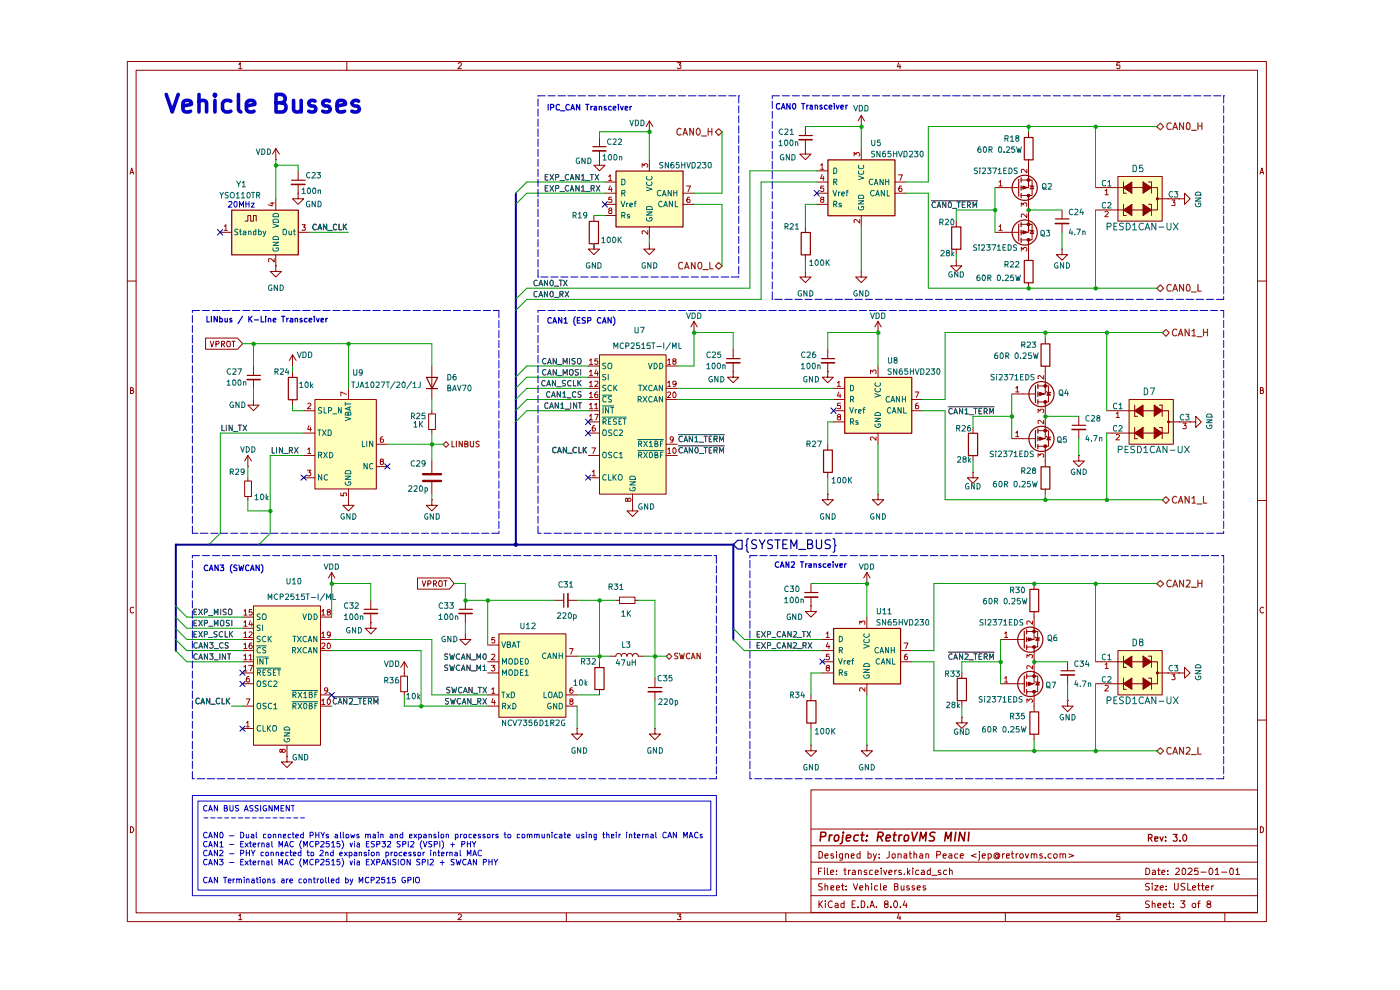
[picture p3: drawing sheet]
<svg xmlns="http://www.w3.org/2000/svg" width="297mm" height="210mm" viewBox="0 0 297 210" stroke-linecap="round" stroke-linejoin="round" font-family="sans-serif">
<g fill="none" stroke="#910000" stroke-width=".21">
<path d="M27 13h241.6v182.5h-241.6zM28.9 14.9h237.9v178.7h-237.9zM50.6 13.6h.2l.2-.3v1.3M50.6 14.6h.7M73.6 13v1.9M97.2 13.5l.2-.2h.3l.2 .2v.3l-.8 .8h.8M143.7 13.3h.7l-.3 .5 .3 .1v.5l-.1 .2h-.4l-.2-.2M190.7 13.3l-.4 .8h.8M190.9 13.7v.9M237.6 13.3h-.6l-.1 .6 .6-.1 .1 .6-.2 .2h-.3l-.2-.2M27.6 36.9l.3-1.3 .5 1.3M27.7 36.6h.6"/>
<path d="M267.3 36.9l.4-1.3 .4 1.3M267.4 36.6h.6M27 59.6h1.9M266.8 59.6h1.8M27.7 82.8l.5-.1v-.4l-.5-.1v1.3h.4l.3-.4-.4-.3M267.4 82.8l.6-.1v-.3l-.2-.2h-.4v1.3l.6-.1 .1-.3-.3-.3M266.8 106.2h1.8M28.4 128.9l-.3-.1a.65 .65 0 0 0-.5 .6 .65 .65 0 0 0 .5 .6l.3-.1M268.1 128.9l-.3-.1a.65 .65 0 0 0-.5 .6 .65 .65 0 0 0 .5 .6l.3-.1M266.8 152.7h1.8M27.7 175.3a.64 .64 0 0 1 .7 .7 .64 .64 0 0 1-.7 .6zM172 167.6h94.8v25.9h-94.8z"/>
<path d="M172 179.4h94.7M172 175.9h94.7M267.4 175.3a.64 .64 0 0 1 .7 .7 .64 .64 0 0 1-.7 .6zM50.6 194.2h.2l.2-.3v1.2M50.6 195.1h.7M73.6 193.6v1.9M97.2 194.1l.2-.2h.3l.2 .2v.3l-.8 .7h.8M120.1 193.6v1.9M143.7 193.9h.7l-.3 .5 .3 .1v.5h-.7M166.7 193.6v1.9M172 190h94.7M172 186.4h94.7"/>
<path d="M172 182.9h94.7M173.7 184.8h.5M173.7 180.6a.75 .75 0 0 1 .8 .6 .75 .75 0 0 1-.4 .8h-.4zM173.7 191.1v1.4M173.9 191.8l.6 .7M174.3 184.2h-.6v1.3M174.4 187.5h-.7v.2v.3l.7 .3v.3l-.2 .2-.5-.1M174.5 191.1l-.8 .8M174.9 184.2v.1M174.9 184.6v.9M175 188l.3-.1 .3 .1v.8M175 181.5l.7-.1-.2-.3-.5 .2v.6l.3 .1h.3"/>
<path d="M175 187.5v1.3M175.1 191.1v.2M175.1 191.6v.9M175.5 184.2v1.1l.3 .2M176.2 185.1l.7-.2-.2-.3-.4 .1-.1 .6 .1 .2h.5M176.3 188.4l.6-.2v-.2h-.6v.7h.6M176.5 191.3v-.1a.7 .7 0 0 0-.8 .5 .7 .7 0 0 0 .5 .8l.3-.1M176.8 181.2h-.5v.3l.5 .1 .1 .3-.3 .1h-.3M177.2 191.7l.3-.1 .3 .2v.7M177.5 185.4v.1M177.5 184.7v.1M177.5 188.4l.6-.2v-.2h-.6v.7h.6"/>
<path d="M177.5 180.6v.2M177.5 181.1v.9M177.8 191.9l-.6 .1-.1 .2 .2 .3 .5-.1M178.5 187.9h.6M178.7 187.5v1.2l.4 .1M178.7 181.1v1.1l-.1 .3h-.5M178.7 181.2l-.4-.1-.2 .3v.6h.6M179 184.6h.5M179.1 191.7l-.5-.1-.2 .2 .1 .6h.6M179.1 191.1v1.4M179.2 184.2v1.3h.3M179.3 181.2l.4-.1 .3 .2v.7"/>
<path d="M179.3 181.1v.9M179.5 188.6v.2M179.5 188h.1M180 184.6v.9M180.4 184.6l-.4 .3M180.6 181.5l.6-.1v-.2h-.6v.8h.6M180.8 191.8h.4M180.8 184.7l.5-.1 .1 .2v.7h-.6v-.4l.6-.2M181 187.5l.5 1.3 .5-1.3M181.4 191.1h-.6v1.4h.6M182 192.4v.1M182.1 184.7l.2-.1 .3 .1 .1 .8"/>
<path d="M182.1 184.6v.9M182.4 188.4l.7-.2-.1-.2-.5-.1-.1 .1v.6l.1 .2 .5-.1M182.5 181.2l-.5-.1-.2 .3 .1 .6h.6M182.5 180.6v1.4M182.7 191.1a.75 .75 0 0 1 .8 .6 .75 .75 0 0 1-.4 .8h-.4zM183.6 188l.2-.1 .4 .1v.8M183.6 187.5v1.3M183.9 184.7a.35 .35 0 0 0-.4-.1 .35 .35 0 0 0-.2 .3l.6 .3v.3h-.6M184.1 192.4v.1M184.2 181.2l.4-.1 .2 .3v.4l-.2 .2h-.4M184.2 180.6v1.4M184.6 192.5l.4-1.4 .5 1.4"/>
<path d="M184.7 192.1h.6M184.9 187.5h.1M184.9 187.9v.9M185.1 184.7l-.4-.1-.2 .1v.7l.6 .1M185.3 181.1l.3 .9M185.7 185.1l.7-.2-.1-.2-.5-.1-.1 .2 .1 .7h.5M185.9 192.4v.1M185.9 181.1l-.4 1.3-.2 .1M186.2 188l-.4-.1-.3 .2 .1 .6h.6M186.5 181.9v.1M186.5 181.2v.1M186.8 187.5v1.2l.1 .1"/>
<path d="M186.9 184.2v.1M186.9 184.6v.9M187.5 184.6l.3 .9 .3-.9M187.5 188.4l.5-.2v-.2h-.5v.7h.5M187.9 191.8l-.3-.4 .1-.2h.6v.5l-.6 .1a.45 .45 0 0 0 .1 .6 .45 .45 0 0 0 .6 0v-.5l-.3-.1M188.6 185.1l.6-.2-.1-.3-.5 .1v.6v.2h.5M188.6 180.6v1.3l-.6 .1M189 192.4v.1M189.3 181.2h.6l-.1 .8h-.5zM189.7 188h.6l.2-.2-.1-.3h-.7v1.3h.5l.3-.2v-.4l-.3-.2M189.8 184.6v.9M189.9 191.1a.84 .84 0 0 1 .3 1.3l-.1 .1a.8 .8 0 0 1-.6-.6 .8 .8 0 0 1 .4-.8z"/>
<path d="M190.2 184.6l-.4 .3M190.5 181.2l.4-.1 .3 .2v.7M190.5 181.1v.9M190.7 193.8l-.4 .9h.8M190.9 194.3v.8M191 192.4v.1M191.2 184.7h-.5v.3l.6 .3-.1 .2h-.5M191.2 187.9v.8l.3 .1 .3-.2M191.8 181.2h.6v.8M191.8 187.9v.9M191.9 185.4v.1M191.9 191.1l-.3 .9h.8"/>
<path d="M192.3 191.6v.9M192.4 181.4l-.6 .1v.5h.6M192.5 184.2v1.3M192.6 185l.4 .5M192.9 188h-.5v.3l.5 .1 .1 .2-.3 .2-.3-.1M192.9 181.1h.5M193 180.6v1.3l.4 .1M193 184.6l-.5 .6M193.6 184.2v.1M193.6 184.6v.9M193.9 181.2l.3-.1 .3 .2v.7M193.9 180.6v1.4"/>
<path d="M194 188l-.4-.1-.1 .2 .1 .3h.4l.1 .2-.2 .2-.4-.1M194.6 188.4l.6-.2-.1-.3-.5 .1v.6l.2 .2 .4-.1M194.9 184.7l-.4-.1a.59 .59 0 0 0-.1 .9h.5M195.2 181.2l.3-.1 .3 .2v.7M195.5 184.7l.4-.1 .2 .2v.7h-.6v-.4l.6-.2M195.8 181.4l-.6 .1-.1 .2 .1 .3h.6M196.3 188h-.5v.3l.5 .1 .1 .2-.2 .2-.4-.1M196.4 181.2l.4-.1 .2 .2v.7M196.4 181.1v.9M197.4 184.2v1.3l-.6-.1a.6 .6 0 0 1 .1-.8l.5 .1M197.7 185.7h1.1M198.7 181.4l.7-.1 .2-.2-.1-.3-.3-.2h-.5v1.4"/>
<path d="M199.6 184.7h-.5v.3l.5 .3v.2h-.5M200.1 181.5l.6-.1v-.2l-.5-.1-.1 .2v.6l.1 .1h.5M200.8 184.7l-.4-.1a.59 .59 0 0 0-.1 .9h.5M201.3 181.2l.4-.1 .2 .2v.7M201.4 184.7l.2-.1 .3 .1 .1 .8M201.4 184.2v1.3M201.9 181.4l-.6 .1v.2l.1 .3h.5M203.2 181.2l-.4-.1-.3 .3 .1 .6h.6M203.7 181.5l.7-.1-.2-.3h-.3l-.2 .2v.6l.2 .1h.4M207.1 181.1l-1 .4 1 .4M207.8 181.1v1.2l-.3 .2M207.8 180.6v.2"/>
<path d="M208.4 181.5l.6-.1-.1-.3h-.4l-.1 .2v.6l.1 .1h.5M209.6 181.2l.5-.1 .2 .3v.4l-.2 .2h-.5M209.6 181.1v1.4M211.8 181.4l-.4-.2-.2 .3 .1 .4 .5-.1M211.8 181.2v.6l.1 .1 .2-.6-.3-.4h-.6a.72 .72 0 0 0-.2 1.1l.5 .2 .4-.2M212.7 181.1v.9M213.1 181.1l-.4 .3M213.3 193.6v1.9M213.5 181.5l.6-.1v-.2h-.6v.8h.6M214.5 181.1h.6M214.7 180.6v1.3l.4 .1M215.6 181.1v.9"/>
<path d="M216 181.1l-.4 .3M216.4 181.2l.4-.1 .3 .3v.4l-.3 .2h-.2l-.3-.2zM217.5 181.1l.3 .9 .4-.9M218.8 181.2l.3-.1 .3 .2v.7M218.8 181.1v.9M219.4 181.3l.1-.2 .5 .2v.7M221.1 181.2l-.4-.1-.1 .3v.1h.4l.2 .4-.2 .1h-.4M221.7 181.9v.1M223 181.2l-.4-.1-.3 .3v.4l.3 .2h.4M223.6 181.2h.6l.1 .6-.3 .2h-.2l-.3-.2zM224.9 181.2l.4-.1 .2 .2v.7M224.9 181.1v.9"/>
<path d="M225.5 181.3l.1-.2 .5 .2v.7M226.7 181.1l1.1 .4-1.1 .4M237.6 193.9h-.6l-.1 .6 .6-.1 .1 .6h-.7M243.1 184.2h.3a.76 .76 0 0 1 .5 .6 .76 .76 0 0 1-.3 .7h-.5zM243.8 187.5l-.5-.1-.3 .3 .1 .3 .5 .1 .2 .5-.2 .2-.6-.1M243.8 191.2l-.5-.1-.3 .3 .2 .4 .4 .1 .2 .4-.2 .2-.6-.1M244.4 187.4v.1M244.4 191.8l.2-.2 .4 .2v.7M244.4 187.9v.9M244.4 191.1v1.4M244.5 184.7l.4-.1 .2 .2v.7h-.6v-.4l.6-.2M244.9 187.9h.8l-.8 .9h.8"/>
<path d="M245.5 184.6h.6M245.6 192l.7-.1-.2-.3h-.3l-.2 .2v.6l.2 .1 .4-.1M245.8 184.2v1.3h.3M246.1 188.3l.7-.1-.2-.3-.5 .1v.6l.3 .2 .3-.1M246.5 185.1l.6-.2-.1-.3-.4 .1-.1 .6 .1 .2h.5M246.8 192l.7-.1-.2-.3-.5 .2v.6l.3 .1 .3-.1M247.4 188.6v.2M247.4 188h.1M247.7 185.4v.1M247.7 184.7v.1M247.9 191.6h.5M248.1 191.1v1.3l.3 .1"/>
<path d="M248.9 192.4v.1M248.9 191.7v.1M249.2 187.4v1.2l.2 .2h.3l.2-.2v-1.2M249.4 184.3l.2-.1h.3l.3 .4-.9 .9h.9M250.4 191.1h1l-.5 .6 .4 .1 .1 .5a.59 .59 0 0 1-1 .1M251 184.2a.78 .78 0 0 1 .6 .5 .78 .78 0 0 1-.2 .8h-.4l-.2-.2v-.9zM251.4 187.5l-.6-.1-.3 .3 .2 .3 .7 .4a.51 .51 0 0 1-.3 .4 .51 .51 0 0 1-.6-.1M252 187.4v1.4h.6M252.1 184.3l.5-.1 .3 .4-.9 .9h.9M252.9 191.9a.45 .45 0 0 1 .7-.2v.7a.45 .45 0 0 1-.7-.1zM253 188.3l.7-.1-.2-.3-.5 .1v.6l.2 .2 .4-.1M254.1 187.9h.5"/>
<path d="M254.1 191.6h.5M254.2 184.2h-.7l-.1 .6 .2-.1h.5l.1 .7h-.8M254.3 187.4v1.2l.3 .2M254.6 191.1l-.3 .2v1.2M254.8 185h1.1M254.8 187.9h.6M255.1 187.4v1.3l.3 .1M255.8 188.3l.7-.1-.2-.3-.5 .1v.6l.2 .2 .4-.1M256.4 191.8l-.4-.4 .2-.2 .4-.1 .3 .3-.1 .2-.2 .2h-.4l-.2 .2a.47 .47 0 0 0 .6 .5l.3-.2v-.3l-.3-.2M256.6 184.2h.2a.78 .78 0 0 1 .2 1.3h-.4l-.1-.2v-.6zM257 187.9v.9M257.5 187.9l-.5 .2"/>
<path d="M257.8 184.6l.4-.4v1.3M257.8 185.5h.8M259.2 185h1.1M259.8 193.6v1.9M261 184.2h.3l.3 .2v.9l-.1 .2h-.5l-.1-.5zM262.2 184.6l.4-.4v1.3M262.2 185.5h.8"/>
</g>
<path d="M243.6 177.8l.7-.1 .1-.5-.3-.2h-.5v1.4M244 177.8l.4 .6M245 177.9l.7-.1-.1-.3h-.6v.9h.6M246.1 177.5l.3 .9 .4-.9M247.3 178.3v.1M247.3 177.5v.2M248.9 177h.8l-.4 .5 .3 .1v.8h-.6l-.1-.1M250.3 178.3v.1M251.3 177a.75 .75 0 0 1 .5 .7 .75 .75 0 0 1-.5 .7 .92 .92 0 0 1 0-1.4z" fill="none" stroke="#910000" stroke-width=".25"/>
<g fill="none" stroke="#910000" stroke-width=".34">
<path d="M174.1 177.5l.9-.1 .2-.7-.3-.2h-.7l-.2 1.9M176 177.1l-.1 1.3M176.5 177.1l-.4 .1-.2 .3M177.1 177.3l.5-.2 .4 .4-.1 .6-.4 .3-.5-.1zM178.8 177.1l-.2 1.6-.4 .3M178.9 176.5v.2M179.6 177.8l.8-.2v-.4a.6 .6 0 0 0-.8 .2v.9h.7M182.1 177.2l-.5-.1-.4 .4v.7l.2 .2 .6-.1M182.6 177.1h.7M183 176.5l-.2 1.6 .4 .3M183.8 178.2v.2M184 177.2l.1 .1h-.3l.2-.1-.1 .2"/>
<path d="M186.3 177.5l.8-.1 .3-.3-.1-.4-.3-.2h-.6l-.3 1.9M186.7 177.5l.5 .9M188 177.8l.9-.2-.1-.4h-.7l-.1 .9 .1 .3 .6-.1M189.5 177.1h.7M189.8 176.5l-.2 1.6 .4 .3M190.8 177.1l-.1 1.3M191.3 177.1l-.4 .1-.1 .3M191.9 177.3l.5-.2 .4 .4-.1 .6-.3 .3-.5-.1zM193.5 176.5l.3 1.9 .9-1.9M195.1 178.4l.2-1.9 .5 1.4 .7-1.4-.2 1.9M198.4 176.6a.79 .79 0 0 0-1.1 .3l.1 .4a.67 .67 0 0 1 .7 .9l-.3 .2-.7-.1M200.4 178.4l.3-1.9 .4 1.4 .7-1.4-.1 1.9"/>
<path d="M202.8 176.5l-.3 1.9M204.7 176.5l-.2 1.9-.9-1.9-.2 1.9M205.6 176.5l-.2 1.9"/>
</g>
<g fill="#ffb">
<path d="M66.8 84.8h13v18.9h-13z"/>
<path d="M53.8 128.5h14.2v29.6h-14.2z"/>
<path d="M105.8 134.5h14.3v17.6h-14.3z"/>
<path d="M49.1 44.5h14.1v9.5h-14.1z"/>
<path d="M179.2 80h14.2v11.9h-14.2z"/>
<path d="M175.6 33.9h14.2v11.8h-14.2z"/>
<path d="M127.2 75.3h14.1v29.5h-14.1z"/>
<path d="M176.8 133.3h14.2v11.7h-14.2z"/>
<path d="M239.5 84.8h9.4v9.4h-9.4z"/>
<path d="M237.2 37.4h9.4v9.5h-9.4z"/>
<path d="M237.2 138h9.4v9.4h-9.4z"/>
<path d="M130.6 36.2h14.3v11.9h-14.3z"/>
</g>
<g fill="none" stroke="#0f0f0f" stroke-width=".21">
<path d="M114 59.5a.45 .45 0 0 0-.7 .2v.7a.45 .45 0 0 0 .7 .1M116.2 59.4v1.2l-.7-1.2v1.2M116.8 59.5l.3-.1 .2 .3v.7l-.3 .2a.7 .7 0 0 1-.2-1.1zM118.6 59.4h.7M119 59.4v1.2M119.6 59.4l.7 1.2M120.3 59.4l-.7 1.2M114 61.9a.45 .45 0 0 0-.7 .2v.6a.45 .45 0 0 0 .7 .2M114.3 60.6l.4-1.2 .4 1.2M114.3 63l.4-1.2 .4 1.2M114.5 60.3h.5M114.5 62.7h.5"/>
<path d="M115.8 76.1l-.5-.1a.67 .67 0 0 0-.2 .7 .67 .67 0 0 0 .5 .5l.2-.2M116.2 77.2l.4-1.2 .3 1.2M116.2 61.8v1.2l-.7-1.2v1.2M116.2 76.9h.6M116.8 61.9l.3-.1 .2 .3v.6l-.3 .3a.7 .7 0 0 1-.2-1.1zM117.6 60.7h.9M117.6 63.1h.9M118 76v1.2l-.7-1.2v1.2M118.3 77.3h.9M118.8 62.4h.6v-.5l-.6-.1v1.2M119 62.4l.5 .6M119.5 77.2v-1.2l.4 .9 .4-.9v1.2"/>
<path d="M119.9 61.8l.8 1.2M120.7 61.8l-.8 1.2M120.8 76v1.2M122 76h-.5l-.2 .2 .2 .3 .5 .2v.3l-.2 .2-.5-.1M122.5 76.2l.2-.2h.4a.86 .86 0 0 1-.1 1.2l-.5-.2zM47.1 90.2v1.2h.6M48 90.2v1.2M49.3 90.2v1.2l-.7-1.2v1.2M49.5 91.5h1M50.5 90.2h.7M50.9 90.2v1.2M51.6 90.2l.7 1.2"/>
<path d="M52.3 90.2l-.7 1.2M116.7 83.2l-.3-.1a.67 .67 0 0 0-.5 .5 .67 .67 0 0 0 .3 .6h.5M117 84.2l.4-1.1 .4 1.1M117.1 83.9h.6M118.9 83.1v1.1l-.7-1.1v1.1M119.4 83.4l.3-.3v1.1M119.4 84.2h.7M120.3 84.4h.9M122.2 83.2l-.3-.1a.67 .67 0 0 0-.5 .5 .67 .67 0 0 0 .3 .6h.5M123.3 83.1h-.6v.5l.5 .1 .1 .4-.1 .1h-.6"/>
</g>
<path d="M118 95l-.3-.1a.6 .6 0 0 0-.5 .6 .6 .6 0 0 0 .5 .6l.3-.1M118.3 96.1l.4-1.2 .4 1.2M118.4 95.7h.6M120.2 94.9v1.2l-.7-1.2v1.2M120.4 96.1h1M122.3 95a.55 .55 0 0 0-.8 .5 .55 .55 0 0 0 .8 .5M122.8 94.9v1.2h.5M123.7 94.9v1.2M123.9 95.4l.5 .7M124.4 94.9l-.7 .6" fill="none" stroke="#0f0f0f" stroke-width=".25"/>
<path d="M91.6 77.6v7.2M90.9 87.8h1.5v3.3h-1.5zM91.6 87.1v.7M91.6 91.1v.8M91.6 97.8v2.5M73.9 106v1.2h1.2l-1.2 1.2-1.2-1.2h1.2M73.9 106h.1M91.6 106v1.2h1.2l-1.2 1.2-1.2-1.2h1.2M91.6 106h.1M91.6 102.3v2.5" fill="none" stroke="#910000" stroke-width=".21"/>
<path d="M89.7 102h3.9M89.7 100.6h3.9" fill="none" stroke="#910000" stroke-width=".51"/>
<path d="M90.5 80.1h2.3l-1.1 2.3zM90.5 82.4h2.3" fill="none" stroke="#910000" stroke-width=".25"/>
<path d="M94 94.3l.6-.6 .6 .6-.6 .6z" fill="#fff"/>
<path d="M94 94.3l.6-.6 .6 .6-.6 .6zM95.9 93.6v1.2h.5M96.8 93.6v1.2M98.1 93.6v1.2l-.7-1.2v1.2M98.6 94.2h.4l.3-.3-.1-.2-.6-.1v1.2h.5l.2-.1v-.4l-.3-.1M99.8 93.6v.9l.2 .3 .5-.1v-1.1M101.6 93.7l-.4-.1-.2 .3 .2 .3 .4 .1v.4h-.6" fill="none" stroke="#765500" stroke-width=".25"/>
<g fill="none" stroke="#910000" stroke-width=".21">
<path d="M58.5 33.9h.1M58.5 31.5v2.4M58.5 31.5l.8 1.2M58.5 31.5l-.7 1.2M63.2 36.2v2M63.2 39.1v1.9M173.2 36.2h2.4M173.2 38.6h2.4M182.7 31.5v2.4M189.8 38.6h2.4M46.7 49.3h2.4M52 46.9h.6v-1.2h.6v1.2h.6v-1.2h.6v1.2"/>
<path d="M58.5 56.4v1.2h-1.2l1.2 1.2 1.2-1.2h-1.2M58.5 56.4h.1M58.5 42.2v2.3M58.5 54v2.4M63.2 41v1.2h-1.1l1.1 1.2 1.2-1.2h-1.2M63.2 41h.1M63.2 49.3h2.4M173.2 41h2.4M173.2 43.4h2.4M182.7 57.6v1.2h1.2l-1.2 1.1-1.2-1.1h1.2M182.7 57.6h.1M182.7 45.7v2.4"/>
<path d="M189.8 41h2.4M202.9 55.2v1.2h1.1l-1.1 1.2-1.2-1.2h1.2M202.9 55.2h.1M202.9 46.9v1.2M202.9 52.8v1.2M43.6 71.7h6.8l1.1 1.2-1.1 1.2h-6.8zM44.6 72.4l.4 1.2 .4-1.2M45.8 73l.6-.1 .1-.3-.2-.2h-.5v1.2M47 73l.6-.1 .1-.3-.2-.2h-.5v1.2M47.2 73l.5 .6M48.3 72.4h.4l.2 .2v.8l-.6 .2a.86 .86 0 0 1 0-1.2zM49.2 72.4h.7"/>
<path d="M49.5 72.4v1.2M53.8 77.6v2M62.1 77.6h.1M62.1 75.3v2.3M62.1 78.8v1.2M62.1 75.3l-.7 1.2M62.1 75.3l.7 1.2M186.3 70.5h.1M186.3 68.2v2.3M186.3 77.6v2.4M186.3 68.2l-.7 1.1M186.3 68.2l.6 1.1"/>
<path d="M52.6 99h.1M52.6 96.6l.7 1.2M52.6 96.6v2.4M52.6 96.6l-.7 1.2M53.8 84.8v1.1h1.2l-1.2 1.2-1.2-1.2h1.2M53.8 84.8h.1M53.8 80.5v1.9M62.1 84.8v1.1M64.4 96.6h2.4M64.4 87.1h2.4M64.4 91.9h2.4M66.8 84.8h13v18.9h-13z"/>
<path d="M73.9 82.4v2.4M79.8 94.2h2.4M79.8 99h2.4M175.6 94.2v1.2M176.8 87.1h2.4M176.8 82.4h2.4M176.8 84.8h2.4M176.8 89.5h2.4M186.3 91.9v2.3M193.4 87.1h2.4M193.4 84.8h2.4M206.4 90.7v1.2"/>
<path d="M206.4 96.6v1.2M51.9 102h1.4v3.3h-1.4zM52.6 101.3v.7M52.6 105.3v.7M64.4 101.3h2.4M73.9 103.7v2.3M175.6 100.2v1.1M206.4 100.2v1.1h1.1l-1.1 1.2-1.2-1.2h1.2M206.4 100.2h.1M51.5 135.6h2.3M51.5 133.3h2.3M51.5 130.9h2.3"/>
<path d="M51.5 138h2.3M53.8 128.5h14.2v29.6h-14.2zM68 135.6h2.4M68 130.9h2.4M68 138h2.4M70.4 123.8h.1M70.4 121.4l.6 1.2M70.4 121.4v2.4M70.4 121.4l-.7 1.2M78.7 132.1v1.2h1.1l-1.1 1.2-1.2-1.2h1.2M78.7 132.1h.1M78.7 127.3v1.9"/>
<path d="M78.7 130.1v2M88.6 122.6h6.7l1.1 1.2-1.1 1.2h-6.7zM89.6 123.2l.3 1.2 .4-1.2M90.8 123.9h.4l.2-.3-.2-.4h-.4v1.2M91.9 123.9h.5l.2-.3-.2-.4h-.5v1.2M92.2 123.9l.4 .5M93.3 123.2l.5 .2v.8l-.2 .2h-.4a.86 .86 0 0 1 .1-1.2zM94.2 123.2h.6M94.5 123.2v1.2M98.7 134.5v1.1h1.2l-1.2 1.2-1.2-1.2h1.2M98.7 134.5h.1M98.7 127.3v1.9"/>
<path d="M98.7 130.1v2M103.5 136.8h2.3M105.8 134.5h14.3v17.6h-14.3zM120.1 139.2h2.3M51.5 140.4h2.3M51.5 142.7h2.3M51.5 145h2.3M51.5 154.5h2.3M51.5 149.8h2.3M60.9 158.1v2.3M68 149.8h2.4M68 147.4h2.4"/>
<path d="M85 143.4h1.4v3.3h-1.4zM85.8 142.7h.1M85.8 140.4v3M85.8 146.7v.7M85.8 140.4l-.8 1.2M85.8 140.4l.6 1.2M103.5 140.4h2.3M103.5 142.7h2.3M103.5 149.8h2.3M103.5 147.4h2.3M120.1 149.8h2.3M120.1 147.4h2.3"/>
<path d="M60.9 160.4v1.2h-1.2l1.2 1.2 1.2-1.2h-1.2M60.9 160.4h.1"/>
</g>
<g fill="none" stroke="#006665" stroke-width=".21">
<path d="M176.9 35.6h.4a.66 .66 0 0 1 .2 .8 .66 .66 0 0 1-.6 .4zM176.9 38.6l.6-.1v-.5h-.6v1.2M177.1 38.6l.4 .6M182.1 37.3l1.1 .5-1.1 .3M182.2 36.2l-.1 .5 .5 .3 .6-.3-.1-.5M182.2 35.1l-.1 .5 .5 .2 .6-.2-.1-.5M185.2 38.1l-.5-.1a.67 .67 0 0 0-.3 .7 .67 .67 0 0 0 .5 .5l.3-.2M185.5 39.2l.3-1.2 .5 1.2M185.6 38.9h.6M187.4 38v1.2l-.7-1.2v1.2M187.9 38v1.2M187.9 38.5h.7"/>
<path d="M188.6 38v1.2M50.5 48.7h-.6v.4l.5 .2 .1 .3-.1 .2h-.6M50.8 49h.4M51 48.6v1l.2 .2M51.6 49.1l.4-.1 .2 .2v.6h-.6v-.3l.6-.2M52.7 49.1l.4-.1 .2 .2v.6M52.7 49v.8M54.3 48.6v1.2h-.5v-.7h.5M54.9 48.6v1.2h.4l.2-.2-.1-.5h-.5M55.8 49l.3 .8M56.4 49l-.4 1.1-.2 .1M57.9 52.6v.5l.3 .2h.6l.2-.2v-.5h-.4v.1"/>
<path d="M57.9 51.4h1.2l-1.2 .7h1.2M57.9 50.4a.66 .66 0 0 1 .8-.3 .66 .66 0 0 1 .4 .7h-1.2zM57.9 47.5l1.2 .4-1.2 .4M57.9 46.7l.3-.2h.6l.2 .2 .1 .5h-1.2zM57.9 45.5l.3-.2h.6l.2 .2 .1 .5h-1.2zM60 48.8l.5-.2a.86 .86 0 0 1 .1 1.2h-.4l-.2-.2zM61.3 49l.1 .8 .4-.1M61.8 49v.8M62.2 49h.5M62.4 48.6v1.2h.3M176.7 40.4l.4 1.2 .4-1.2M176.9 43.4l.6-.1v-.5l-.6-.1v1.2"/>
<path d="M177.1 43.4l.4 .5M177.9 40.7v.9M178.2 40.7l-.3 .3M178.5 43.2l-.4-.1-.1 .2 .1 .2h.4v.4h-.5M178.6 41.1h.6l-.2-.4-.4 .2v.5l.1 .2 .4-.1M179.5 40.7h.4M179.9 40.4h-.2v1.2M182.1 43.9v.4l.2 .2h.5l.4-.2-.1-.5h-.3v.2M182.1 42.6h1.1l-1.1 .7h1.1M182.1 41.6l.3-.2h.6l.2 .2v.5h-1.1zM185.4 40.5l-.5-.1a.67 .67 0 0 0-.2 .7 .67 .67 0 0 0 .5 .5l.2-.2M185.8 41.6l.4-1.2 .3 1.2"/>
<path d="M185.8 41.2h.6M187.6 40.4v1.2l-.7-1.2v1.2M188.2 40.4v1.2h.5M67.4 91.2h.7M67.6 96.5h.6v-.5l-.6-.1v1.2M67.7 91.2v1.2M67.9 96.5l.3 .6M68.2 86.5l-.5-.1-.1 .2v.4l.6 .3-.1 .3h-.5M68.4 91.2l.8 1.2M68.7 95.9l.7 1.2M68.8 86.4v1.2h.5M69.2 91.2l-.8 1.2"/>
<path d="M69.4 95.9l-.7 1.2M69.6 91.2l.5 .1 .2 .2v.6l-.2 .3h-.5zM69.7 87.1l.6-.1v-.5l-.6-.1v1.2M69.9 95.9a.6 .6 0 0 1 .7 .6 .6 .6 0 0 1-.7 .6zM70.6 87.8h.9M72.4 86.4v1.2l-.6-1.2v1.2M73.2 88.5l1.2 .3-1.2 .4M73.2 85.3v.7M73.2 85.7h1.2M73.3 100l.3-.2h.6l.2 .2v.5h-1.2zM73.8 87.6l.3-.2 .3 .1v.6h-1.2v-.5l.2-.1h.3l.1 .6M74.1 86.4v.6"/>
<path d="M74.4 86.3l-1.2 .4 1.2 .3M76.9 93.6v1.1h.5M77.8 93.6v1.1M77.9 98.3v1.2l-.7-1.2v1.2M79.1 93.6v1.1l-.7-1.1v1.1M79.1 98.4a.45 .45 0 0 0-.7 .2v.6a.45 .45 0 0 0 .7 .2M180.3 86.4l.4 1.2 .3-1.2M180.4 81.7a.66 .66 0 0 1 .7 .4 .66 .66 0 0 1-.3 .8h-.4zM180.4 84.8l.6-.1v-.5l-.6-.1v1.2M180.4 89.5l.6-.1v-.5l-.6-.1v1.2M180.7 84.8l.4 .5M180.7 89.5l.4 .5"/>
<path d="M181.4 86.9v.7M181.8 86.9l-.4 .2M182 89.3l-.3-.1-.2 .2 .2 .3h.3v.3h-.5M182.1 87.3l.6-.2-.2-.2-.4 .1v.5l.1 .1h.4M183.1 86.9h.4M183.5 86.4l-.3 .1v1.1M185.6 88.7h1.2l-1.2 .7h1.2M185.6 83.5l1.2 .4-1.2 .3M185.7 90l-.1 .1a.66 .66 0 0 0 .5 .6 .66 .66 0 0 0 .7-.3l-.1-.5h-.4v.3M185.7 87.7l.4-.2h.4l.3 .2v.4h-1.2zM185.8 82.4l-.2 .2a.67 .67 0 0 0 .5 .5 .67 .67 0 0 0 .7-.2l-.1-.5M185.8 81.2l-.2 .3a.67 .67 0 0 0 .5 .5 .67 .67 0 0 0 .7-.3l-.1-.5"/>
<path d="M188.6 84.2l-.1-.1a.67 .67 0 0 0-.5 .5 .67 .67 0 0 0 .2 .7l.4-.1M189 86.6l-.3-.2a.67 .67 0 0 0-.5 .6 .67 .67 0 0 0 .3 .6l.5-.1M189 85.3l.4-1.2 .4 1.2M189.1 84.9h.6M189.3 87.6l.4-1.2 .4 1.2M189.4 87.3h.6M190.8 84.1v1.2l-.6-1.2v1.2M191.2 86.4v1.2l-.7-1.2v1.2M191.4 84.1v1.2M191.4 84.7h.7M191.7 86.4v1.2h.6M192.1 84.1v1.2"/>
<path d="M68.2 100.7v1.2l-.6-1.2v1.2M69.5 100.8a.55 .55 0 0 0-.8 .5 .55 .55 0 0 0 .8 .5M73.2 101h1.2l-1.2 .7h1.2M73.3 102.3l-.1 .1a.66 .66 0 0 0 .5 .5 .66 .66 0 0 0 .7-.2l-.1-.5h-.4v.2M54.4 139.4h2.5M54.4 137h2.1M54.6 139.7v1.2M55.2 135h-.6v.5l.5 .1 .1 .3-.2 .2h-.5M55.2 132.7h-.6a.44 .44 0 0 0 .1 .4 .44 .44 0 0 0 .4 .2v.4h-.6M55.2 130.3h-.6v.4l.5 .2 .1 .3-.1 .2h-.6M55.3 137.4l-.3-.1a.6 .6 0 0 0-.5 .6 .6 .6 0 0 0 .5 .6l.3-.1M55.7 132.6v1.2"/>
<path d="M55.8 139.7v1.2l-.7-1.2v1.2M55.8 130.3h.5a.87 .87 0 0 1 0 1.1h-.5a.87 .87 0 0 1 0-1.1zM56.2 139.7h.7M56.4 135a.55 .55 0 0 0-.8 .6 .55 .55 0 0 0 .8 .5M56.4 137.4h-.6v.4l.5 .2 .1 .3-.3 .2-.4-.1M56.6 139.7v1.2M56.9 135v1.1M57.1 135.5l.5 .6M57.6 135l-.7 .6M62.1 137.9h.5l.1-.1v-.4l-.6-.1v1.2M62.1 135h.7M62.3 137.9l.4 .6"/>
<path d="M62.5 135v1.1M63.1 135l.8 1.1M63.1 137.3l.8 1.2M63.9 135l-.8 1.1M63.9 137.3l-.8 1.2M64.3 130.2l.3 1.2 .4-1.2M65 135a.55 .55 0 0 0-.7 .6 .55 .55 0 0 0 .7 .5M65 137.4a.55 .55 0 0 0-.7 .5 .55 .55 0 0 0 .7 .5M65.4 136.1l.4-1.1 .3 1.1M65.4 138.5l.4-1.2 .3 1.2M65.4 130.2a.66 .66 0 0 1 .7 .5 .66 .66 0 0 1-.2 .7h-.5zM65.4 135.8h.6"/>
<path d="M65.4 138.2h.6M66.6 130.2a.66 .66 0 0 1 .7 .5 .66 .66 0 0 1-.2 .7h-.5zM67.2 135v1.1l-.7-1.1v1.1M67.2 137.3v1.2l-.7-1.2v1.2M106.4 136.1l.5 1.2 .4-1.2M107.6 136.7h.4l.3-.2-.1-.3-.6-.1v1.2h.5l.2-.1v-.4l-.3-.1M108 139.9l.5-.2a.65 .65 0 0 1 .2 .7 .65 .65 0 0 1-.5 .5l-.2-.2zM108.6 137.3l.5-1.2 .4 1.2M108.8 137h.5M109.2 139.7l.6 .2 .1 .3-.1 .5-.3 .2h-.3zM109.6 136.1h.7M110 136.1v1.2"/>
<path d="M111 139.7h-.6v1.2h.6M111.5 139.8l.3-.1a.64 .64 0 0 1 .3 .6 .64 .64 0 0 1-.4 .6l-.3-.3zM115.8 138.6a.55 .55 0 0 0-.7 .5 .55 .55 0 0 0 .7 .5M116.2 139.7l.4-1.2 .3 1.2M116.2 139.4h.6M118 138.5v1.2l-.7-1.2v1.2M118.6 138.5v1.2M118.6 139.1h.7M119.3 138.5v1.2M54.4 141.7h5.1M54.6 142.7h.5l.2-.2-.1-.3-.6-.1v1.2M54.7 149.2h.4l.2 .2v.8l-.5 .2a.86 .86 0 0 1-.1-1.2z"/>
<path d="M54.8 144.4l.5 .2v.9l-.5 .1a.78 .78 0 0 1 0-1.2zM54.9 142.7l.4 .6M55.3 154l-.5-.1a.67 .67 0 0 0-.3 .7 .67 .67 0 0 0 .5 .5l.3-.2M55.8 153.9v1.2h.5M55.8 142.7h.3M56.3 142.1h-.5v1.2h.5M56.5 144.5h-.7v.4l.7 .4-.3 .3-.4-.1M56.5 149.2l-.7 .1v.3l.7 .4-.3 .4-.4-.1M56.7 153.9v1.2M56.9 154.4l.5 .7M57.4 153.9l-.7 .7M57.5 142.2h-.7v.3l.7 .4-.3 .4-.4-.1"/>
<path d="M57.7 144.5l-.3-.1a.6 .6 0 0 0-.5 .6 .6 .6 0 0 0 .5 .6l.3-.1M57.7 149.3l-.5-.1a.67 .67 0 0 0-.3 .7 .67 .67 0 0 0 .5 .5l.3-.2M58 153.9h.5a.77 .77 0 0 1-.2 1.2l-.3-.1a.87 .87 0 0 1 0-1.1zM58 142.7h.3M58.1 144.5l.4-.1 .3 .4-.8 .8h.8M58.1 149.5l.3-.3v1.2M58.1 150.4h.7M58.5 142.1h-.5v1.2h.5M58.8 142.1h.7M59.2 142.1v1.2M60.3 156.7v.4a.67 .67 0 0 0 .7 .3 .67 .67 0 0 0 .5-.5l-.2-.3h-.3v.3M60.3 155.4h1.2l-1.2 .7h1.2"/>
<path d="M60.3 154.4a.66 .66 0 0 1 .7-.2 .66 .66 0 0 1 .5 .7h-1.2zM62 148.8h5.4M62 146.5h5.4M62.1 149.8l.6-.1v-.5h-.6v1.2M62.1 147.4l.6-.1v-.5h-.6v1.2M62.4 149.8l.4 .6M62.4 147.4l.4 .6M63.2 149.2l.8 1.2M63.2 146.8l.8 1.2M64 149.2l-.8 1.2M64 146.8l-.8 1.2M64.4 149.4l.2-.2a.6 .6 0 0 1 .6 .4 .6 .6 0 0 1-.3 .7l-.2 .1-.3-.3z"/>
<path d="M64.4 147.2l.4-.4v1.2M64.4 148h.7M65.6 149.7h.5v-.5h-.5v1.2h.4l.3-.5-.3-.2M65.6 147.3h.5v-.5h-.5v1.2h.4l.3-.4-.3-.3M66.8 149.7h.3M66.8 147.3h.3M67.3 149.2h-.5v1.2M67.3 146.8h-.5v1.2M106.4 146.8h.7M106.6 140.9v-1.2l.4 .8 .4-.8v1.2M106.6 143.3v-1.2l.4 .8 .4-.8v1.2M106.6 149.8l.7-.1v-.4l-.7-.1v1.2"/>
<path d="M106.8 146.8v1.2M106.9 149.8l.4 .6M107.4 147.2l.6 .8M107.7 149.5l.6 .9M108 142.2l.5-.1a.65 .65 0 0 1 .2 .7 .65 .65 0 0 1-.5 .5l-.2-.2zM108 147.2l-.6 .8M108.3 149.5l-.6 .9M108.5 146.8h.5l.1 .3v.6l-.3 .3h-.3zM108.8 149.2h.4a.66 .66 0 0 1 .3 .7 .66 .66 0 0 1-.7 .5zM109.2 142.1l.6 .1 .1 .4-.1 .5-.3 .2h-.3zM110.4 142.7h.4M110.4 140.3h.4"/>
<path d="M111 142.1h-.6v1.2h.6M111.4 142.4l.4-.3v1.2M111.4 143.3h.7M115.4 146.8v1.2h.6M116.5 146.8h.4l.2 .2v.8l-.5 .2a.86 .86 0 0 1-.1-1.2zM116.8 149.2h-.4a.67 .67 0 0 0-.2 .7 .67 .67 0 0 0 .5 .5l.2-.2v-.3h-.2M117.4 148l.5-1.2 .4 1.2M117.6 147.7h.5M118.1 149.2v1.2l-.7-1.2v1.2M118.6 146.8h.5l.2 .3v.6l-.3 .3h-.4zM118.6 149.2h.5l.2 .2v.6l-.3 .4h-.4z"/>
</g>
<g fill="none" stroke="#b90000" stroke-width=".21">
<path d="M174.1 35.1l.3-.4v1.2M174.1 35.9h.7M174.4 37l-.3 .8h.7M174.7 37.4v.9M174.8 39.5h-.6l-.1 .5h.7v.5l-.2 .1h-.4l-.1-.1M181.2 33.1v-.8l.4 .5 .1-.4 .4-.1 .3 .3v.3l-.2 .2M190.6 37.1h.8l-.5 1.2M191.3 39.5h-.4l-.1 .2v.9h.5v-.5a.35 .35 0 0 0-.3-.2 .35 .35 0 0 0-.3 .2M47.6 48l.3-.3v1.2M47.6 48.9h.7M57.3 43.1h.9M57.7 42.9v.8l-.8-.3"/>
<path d="M58.2 54.9v.6l-.7-.6-.5 .1 .1 .5M64.1 47.7h.7l-.4 .5h.3l.1 .1-.1 .6-.6-.1M174.3 42.3l-.2-.3 .1-.2h.5l.1 .4-.7 .3 .1 .4 .6-.1v-.4l-.2-.1M182.4 46.6v.7l-.9-.7-.3 .1 .1 .5M184.7 79.2v-.7l.5 .4 .1-.4h.4l.1 .2v.5M65.2 99.7h.8l-.5 .5 .5 .2-.1 .4h-.7M65.3 95.3l.3-.3v1.2M65.3 85.7l.4-.2 .3 .4-.8 .8h.8M65.3 96.2h.7M65.5 90.3l-.2 .8h.7M65.9 90.7v.7M73.5 83.7l-1.2-.6v.9"/>
<path d="M80.9 97.9l-.2-.1v-.3h.6v.3l-.6 .2v.5l.2 .1h.2l.3-.3-.3-.4M81.2 92.6l-.3 .1-.2 .3v.7l.5 .1 .2-.2v-.3l-.2-.2h-.4l-.1 .2M177.6 81.2l.4-.3v1.1M177.6 82h.7M177.9 88.4l-.3-.3 .3-.2h.2l.2 .4-.4 .1-.3 .2 .2 .5 .5-.1v-.4l-.2-.2M178 83.1l-.4 .9h.8M178.2 83.6v.7M178.3 85.5h-.6l-.1 .6 .6-.1 .1 .6h-.7M185.8 92.7v.7l-.6-.7h-.4l-.1 .2v.3l.1 .2M194.1 83.1h.8l-.5 1.2M194.7 85.5l-.3 .1-.2 .3v.7l.5 .1 .2-.2v-.3l-.2-.2h-.4l-.1 .2M72.3 104.6v.6h.6v-.6h.6l-.1 .6"/>
<path d="M51.7 139.1l.4-.3v1.2M51.7 134.4l.4-.4v1.2M51.7 132l.4-.3v1.1M51.7 129.6l.4-.3v1.2M51.7 136.7l.4-.3v1.2M51.7 140h.7M51.7 135.2h.7M51.7 132.8h.7M51.7 130.5h.7M51.7 137.6h.7M52.8 139.1l.4-.3v1.2M52.8 134.1l.5-.1 .2 .4-.8 .8h.8"/>
<path d="M52.8 140h.7M53.1 131.7l-.3 .8h.8M53.4 129.3h-.5l-.1 .6 .6-.1v.7l-.6-.1M53.4 136.4l-.4 .1-.2 .8a.35 .35 0 0 0 .4 .3 .35 .35 0 0 0 .3-.3v-.2l-.2-.3-.5 .3M53.4 132.1v.7M68.2 129.6h.2l.2-.3v1.2M68.2 134.4l.4-.4v1.2M68.2 136.5h.7v.4l-.7 .7h.7M68.2 135.2h.7M68.2 130.5h.7M69.5 136.5l.3-.1a.64 .64 0 0 1 .3 .6 .64 .64 0 0 1-.4 .6l-.3-.3zM69.6 129.8l-.2-.1 .2-.4h.3l.2 .2-.2 .3h-.3l-.2 .2 .1 .5h.4l.2-.2v-.3l-.2-.2"/>
<path d="M70.1 134.5l-.2 .3-.5-.2v-.5l.5-.1a.73 .73 0 0 1-.1 1.2h-.3M104.3 138.9l.4-.1 .3 .3-.8 .9h.8M104.9 135.2h-.5l-.1 .6 .2-.2 .4 .1v.6h-.6M120.8 137.6h.8l-.5 1.2M51.7 141.5l.4-.4v1.2M51.7 142.3h.7M52.2 153.3l.4-.3v1.2M52.2 148.3h.8l-.5 1.1M52.2 154.2h.7M52.7 141.1h.9l-.5 1.2M52.8 143.5h-.2a.73 .73 0 0 0-.1 1.2l.4-.1v-.5l-.4-.2-.3 .3M59.9 159.2l.1-.3 .5 .1v.2v.3l-.5 .1-.1-.1-.1-.5h-.4v.5l.2 .1 .3-.3"/>
<path d="M68.2 148.6l.4-.3v1.1M68.2 149.4h.7M69.5 146.4l-.1 .2h-.5l-.1-.2 .1-.4h.5a.85 .85 0 0 1-.2 1.1h-.3M69.6 148.3a.6 .6 0 0 1 .6 .4 .6 .6 0 0 1-.3 .7h-.2l-.3-.2v-.8zM104.2 141.1h.8l-.4 .5 .4 .2-.1 .4h-.7M104.3 146.2l.3-.3v1.2M104.3 147.1h.7M104.6 148.2l-.3 .8h.8M104.9 148.6v.8M121.1 148.8l-.2-.5h.5l.2 .2-.3 .3h-.4v.5l.2 .1h.2l.3-.2v-.3l-.3-.1M121.4 145.9l-.5 .2v.8l.4 .2 .3-.3-.1-.4-.2-.1-.4 .1v.2"/>
</g>
<path d="M61.9 38.2h2.8M175.6 33.9h14.3v11.9h-14.3zM49.2 44.6h14.1v9.5h-14.1zM201.9 48.1h1.9v4.8h-1.9zM52.5 79.6h2.7M61.2 80.1h1.8v4.7h-1.8zM174.7 95.5h1.9v4.7h-1.9zM179.2 80.1h14.2v11.8h-14.2zM205.4 91.9h2v4.7h-2zM77.3 129.2h2.8M97.4 129.2h2.8" fill="none" stroke="#910000" stroke-width=".25"/>
<path d="M61.8 39.1h2.9M52.4 80.5h2.8M77.2 130.1h2.9M97.4 130.1h2.8" fill="none" stroke="#910000" stroke-width=".34"/>
<g fill="none" stroke="#0f0f0f" stroke-width=".21">
<path d="M57.7 94.9v1.2h.6M58.7 94.9v1.2M59.9 94.9v1.2l-.6-1.2v1.2M60.2 96.2h.9M61.4 95.5h.6v-.5l-.6-.1v1.2M61.6 95.5l.5 .6M62.5 94.9l.7 1.2M63.2 94.9l-.7 1.2M41.1 132.2h.5M41.1 129.8h.5M41.1 134.5h.5M41.7 131.6h-.6v1.2h.6"/>
<path d="M41.7 129.2h-.6v1.2h.6M41.7 133.9h-.6v1.2h.6M41.8 138.8a.45 .45 0 0 0-.7 .1v.7a.45 .45 0 0 0 .7 .2M41.8 136.4a.45 .45 0 0 0-.7 .2v.6a.45 .45 0 0 0 .7 .2M42.2 139.9l.4-1.2 .3 1.2M42.2 137.5l.4-1.2 .3 1.2M42.2 131.6l.7 1.2M42.2 129.2l.7 1.2M42.2 133.9l.7 1.2M42.3 139.5h.5M42.3 137.2h.5M42.9 131.6l-.7 1.2"/>
<path d="M42.9 129.2l-.7 1.2M42.9 133.9l-.7 1.2M43.4 132.2h.5v-.5l-.5-.1v1.2M43.4 129.9l.5-.1v-.5l-.5-.1v1.2M43.4 134.5h.5v-.5l-.5-.1v1.2M44 138.7v1.2l-.6-1.2v1.2M44 136.3v1.2l-.6-1.2v1.2M44.3 132.8h.8M44.3 130.6h.8M44.3 135.2h.8M44.5 138.7h.7l-.4 .4 .3 .1v.6h-.6M44.5 136.3h.7l-.4 .4 .3 .1v.6h-.6"/>
<path d="M45.5 132.8v-1.2l.3 .8 .4-.8v1.2M45.5 130.4v-1.2l.3 .8 .4-.8v1.2M45.5 140h.8M45.5 137.6h.8M46.1 134l-.5-.1-.2 .3 .1 .3 .5 .1v.4h-.6M46.7 138.7v1.2M46.8 129.2v1.2M47 131.6l.5 .1v.9l-.5 .2a.78 .78 0 0 1 0-1.2zM47.2 134a.55 .55 0 0 0-.7 .5 .55 .55 0 0 0 .7 .5M47.3 136.4l-.2-.1a.6 .6 0 0 0-.5 .6 .6 .6 0 0 0 .5 .6l.2-.1M47.8 133.9v1.2h.5M47.8 138.7v1.2l-.6-1.2v1.2"/>
<path d="M48 129.3l-.5-.1-.2 .2v.3l.7 .3-.2 .4h-.5M48.3 138.7h.6M48.4 136.4l-.4-.1-.2 .3v.2l.5 .2v.4h-.5M48.5 129.4l.2-.2 .5 .2v.8l-.2 .2h-.4l-.2-.4zM48.6 138.7v1.2M48.7 131.7h-.7v.3l.7 .4-.3 .4-.4-.1M48.7 133.9v1.2M48.9 134.5l.5 .6M49.2 131.6v1.2M49.4 133.9l-.7 .7M95 138.8l-.4-.1-.3 .2 .1 .3 .5 .2v.4h-.6M95.4 138.7l.3 1.2 .2-.9 .2 .9 .3-1.2"/>
<path d="M97.5 138.8a.55 .55 0 0 0-.7 .5 .55 .55 0 0 0 .7 .5M97.9 139.9l.4-1.2 .3 1.2M98 139.5h.6M99.7 138.7v1.2l-.6-1.2v1.2M100 140h.9M101.2 139.9v-1.2l.4 .8 .3-.8v1.2M102.6 138.8l.3-.1 .2 .2v.7l-.3 .3a.7 .7 0 0 1-.2-1.1zM70.6 147.8h9.7M71.4 148.3l-.5-.1-.2 .2 .1 .8 .2 .2 .4-.2M71.7 149.4l.4-1.2 .5 1.2M71.9 149h.5M73.6 148.2v1.2l-.7-1.2v1.2"/>
<path d="M74.1 148.3h.7v.4l-.7 .7h.7M75 149.4h.9M76 148.2h.7M76.4 148.2v1.2M77.1 148.7h.4M77.6 148.2h-.5v1.2h.5M78.1 148.8l.7-.1v-.4l-.7-.1v1.2M78.5 148.8l.3 .6M79.3 149.4v-1.2l.5 .8 .4-.8v1.2M95 141.1h-.4l-.3 .2 .1 .3 .5 .1v.5h-.6M95.2 148.2h-.6v.5l.5 .1 .1 .3-.3 .3-.4-.1M95.4 145.8h-.5l-.2 .2 .2 .3 .5 .2v.3l-.1 .2-.6-.1"/>
<path d="M95.4 141.1l.3 1.1 .2-.8 .2 .8 .3-1.1M95.6 148.2l.2 1.2 .3-.9 .2 .9 .3-1.2M95.8 145.8l.3 1.2 .3-.9 .2 .9 .3-1.2M97.5 141.1a.55 .55 0 0 0-.7 .5 .55 .55 0 0 0 .7 .6M97.7 148.3l-.5-.1a.67 .67 0 0 0-.3 .6 .67 .67 0 0 0 .6 .6l.2-.2M97.9 142.2l.4-1.1 .3 1.1M98 145.9l-.5-.1-.2 .3 .1 .7 .2 .2 .4-.2M98 141.9h.6M98 149.4l.5-1.2 .3 1.2M98.1 149h.6M98.3 147l.4-1.2 .4 1.2M98.5 146.6h.5"/>
<path d="M99.7 141.1v1.1l-.6-1.1v1.1M99.9 148.2v1.2l-.7-1.2v1.2M100 142.3h.9M100.2 145.8v1.2l-.7-1.2v1.2M100.2 149.4h.9M100.4 147.1h.9M101.2 142.2v-1.1l.4 .8 .3-.8v1.1M101.3 148.8l.6-.1v-.5h-.6v1.2M101.4 145.8h.7M101.6 148.8l.4 .6M101.8 145.8v1.2M102.4 141.4l.4-.3v1.1"/>
<path d="M102.4 148.2l.8 1.2M102.4 145.8l.8 1.2M102.4 142.2h.7M103.2 148.2l-.8 1.2M103.2 145.8l-.8 1.2"/>
</g>
<g fill="none" stroke="#0f0f0f" stroke-width=".25">
<path d="M67.1 47.7l-.3-.2a.67 .67 0 0 0-.5 .6 .67 .67 0 0 0 .3 .6l.5-.1M67.4 48.7l.5-1.2 .3 1.2M67.5 48.4h.6M69.3 47.5v1.2l-.7-1.2v1.2M69.6 48.9h.9M71.4 47.7l-.3-.2-.4 .4v.6l.2 .2 .5-.1M71.9 47.5v1.2h.6M72.9 47.5v1.2M73 48.1l.5 .6M73.5 47.5l-.6 .7M42.3 148.2l-.5-.1a.67 .67 0 0 0-.3 .7 .67 .67 0 0 0 .5 .5l.3-.2M42.6 149.3l.4-1.2 .4 1.2"/>
<path d="M42.7 149h.6M44.5 148.1v1.2l-.7-1.2v1.2M44.7 149.4h.9M46.6 148.2l-.5-.1a.67 .67 0 0 0-.3 .7 .67 .67 0 0 0 .6 .5l.2-.2M47.1 148.1v1.2h.5M48.1 148.1v1.2M48.2 148.6l.5 .7M48.7 148.1l-.6 .7"/>
</g>
<path d="M245.4 123.8l.8-.7 .6 .7-.6 .7z" fill="#fff"/>
<path d="M245.4 123.8l.8-.7 .6 .7-.6 .7zM248.5 123.1a.67 .67 0 0 0-1 .6 .67 .67 0 0 0 .9 .7l.1-.1M248.8 124.5l.5-1.4 .5 1.4M249 124.1h.6M251.1 123.1v1.4l-.9-1.4v1.4M251.7 123.1h.7v.6l-.8 .8h.8M252.8 124.6h1M254.1 123.1v1.4M254.1 123.7h.9M255 123.1v1.4" fill="none" stroke="#765500" stroke-width=".25"/>
<g fill="none" stroke="#910000" stroke-width=".21">
<path d="M124.8 77.6h2.4M127.2 75.3h14.1v29.5h-14.1zM141.3 77.6h2.4M124.8 87.1h2.4M124.8 82.4h2.4M124.8 80h2.4M124.8 84.8h2.4M124.8 89.5h2.4M124.8 91.9h2.4M124.8 96.6h2.4M141.3 82.4h2.4M141.3 84.8h2.4"/>
<path d="M141.3 96.6h2.4M141.3 94.2h2.4M124.8 101.3h2.4M134.2 104.8v2.4M186.3 104.8v1.2h1.2l-1.2 1.2-1.2-1.2h1.2M186.3 104.8h.1"/>
</g>
<g fill="none" stroke="#006665" stroke-width=".21">
<path d="M128.5 79.4h-.6l-.1 .2 .1 .3 .5 .2v.4h-.6M128.5 77h-.6l-.1 .2 .1 .4 .5 .1v.4h-.6M129 79.4v1.2M129.1 77h.5a.77 .77 0 0 1-.1 1.2l-.4-.1a.87 .87 0 0 1 0-1.1zM137.6 77l.3 1.2 .4-1.2M138.8 77h.4a.66 .66 0 0 1 .2 .8 .66 .66 0 0 1-.6 .4zM140 77h.4a.66 .66 0 0 1 .2 .8 .66 .66 0 0 1-.6 .4zM127.8 86.1h2.4M127.8 83.8h2M127.8 88.5h5M127.9 89.5h.5l.2-.4-.2-.3h-.5v1.2M127.9 86.4v1.2"/>
<path d="M128.1 91.2l.5 .2v.8l-.2 .2h-.4a.86 .86 0 0 1 .1-1.2zM128.1 95.9l.5 .2v.8l-.5 .2a.78 .78 0 0 1 0-1.2zM128.2 89.5l.4 .5M128.5 81.8l-.4-.1-.3 .3 .1 .2 .5 .2v.5h-.6M128.6 84.2l-.2-.1a.67 .67 0 0 0-.6 .5 .67 .67 0 0 0 .3 .7l.5-.1M129.1 86.4v1.2l-.7-1.2v1.2M129.1 89.4h.4M129.5 86.4h.7M129.6 88.8h-.5v1.2h.5M129.7 81.9l-.2-.2a.67 .67 0 0 0-.6 .5 .67 .67 0 0 0 .3 .7l.5-.1M129.7 84.2h-.6v.4l.5 .2 .1 .3-.1 .2h-.6M129.8 91.3l-.5-.1-.2 .2v.3l.7 .3-.2 .4h-.5"/>
<path d="M129.8 96h-.7v.4l.7 .4-.3 .3-.4-.1M129.9 86.4v1.2M130.2 81.7v1.2M130.4 82.2l.5 .7M130.8 88.9l-.5-.1-.2 .2v.3l.7 .4-.2 .3h-.5M130.9 81.7l-.7 .7M131 91.4l-.3-.2a.67 .67 0 0 0-.5 .5 .67 .67 0 0 0 .3 .7l.5-.1M131 96l-.3-.1a.6 .6 0 0 0-.5 .6 .6 .6 0 0 0 .5 .6l.3-.1M131.3 89.4h.4M131.4 91.4l.4-.2 .3 .3-.8 .9h.8M131.4 96.3l.3-.4v1.2M131.4 97.1h.7"/>
<path d="M131.8 88.8h-.5v1.2h.5M132.2 88.8h.6M132.5 88.8v1.2M135.3 95.6h5.4M135.3 93.2h5.4M135.4 84.8h.4l.3-.5-.3-.2h-.4v1.2M135.5 96.5h.6v-.5l-.6-.1v1.2M135.5 94.2h.6v-.6h-.6v1.1M135.5 81.7h.6M135.6 84.8l.5 .5M135.7 96.5l.4 .6M135.7 94.2l.4 .5"/>
<path d="M135.8 81.7v1.2M136.4 81.7l.8 1.2M136.4 84.1l.8 1.2M136.6 95.9l.7 1.2M136.6 93.6l.7 1.1M137.2 81.7l-.8 1.2M137.2 84.1l-.8 1.2M137.3 95.9l-.7 1.2M137.3 93.6l-.7 1.1M137.8 93.9l.3-.3v1.1M137.8 94.7h.6M137.8 96l.3-.1a.64 .64 0 0 1 .4 .7 .64 .64 0 0 1-.5 .5l-.2-.2z"/>
<path d="M138.3 81.9l-.2-.2a.67 .67 0 0 0-.5 .5 .67 .67 0 0 0 .2 .7l.5-.1M138.3 84.2l-.2-.1a.67 .67 0 0 0-.5 .5 .67 .67 0 0 0 .2 .7l.5-.1M138.7 82.9l.4-1.2 .3 1.2M138.7 85.3l.4-1.2 .3 1.2M138.8 82.6h.6M138.8 84.9h.6M138.9 96.5l.5-.1v-.4l-.5-.1v1.2h.5l.2-.4-.3-.2M138.9 94.2l.5-.1v-.5h-.5v1.1h.5l.2-.4-.3-.1M140.1 96.5h.4M140.1 94.2h.4M140.5 81.7v1.2l-.6-1.2v1.2M140.5 84.1v1.2l-.6-1.2v1.2"/>
<path d="M140.6 95.9h-.5v1.2M140.6 93.6h-.5v1.1M128.6 100.8l-.2-.1a.6 .6 0 0 0-.6 .6 .6 .6 0 0 0 .6 .6l.2-.1M129.1 100.7v1.2h.5M130 100.7v1.2M130.2 101.2l.5 .7M130.7 100.7l-.7 .6M131.3 100.8l.2-.1a.6 .6 0 0 1 .5 .6 .6 .6 0 0 1-.5 .6l-.3-.5zM133.6 103.5v.4a.67 .67 0 0 0 .7 .2 .67 .67 0 0 0 .5-.5l-.2-.2h-.3v.2M133.6 102.2h1.2l-1.2 .7h1.2M133.6 101.2l.3-.2h.6l.3 .3v.4h-1.2z"/>
</g>
<g fill="none" stroke="#b90000" stroke-width=".21">
<path d="M125.1 78.8l.3-.3v1.2M125.1 76.5l.3-.4v1.2M125.1 79.7h.6M125.1 77.3h.6M126.5 78.4l-.3 .8h.7M126.7 78.8v.9M126.8 76.1h-.6v.5h.6v.5l-.1 .2h-.4l-.1-.2M141.6 76.5l.4-.4v1.2M141.6 77.3h.6M142.9 76.6l-.2-.4 .6-.1 .1 .3-.2 .2-.5 .1v.4l.2 .2h.3l.2-.3v-.2l-.2-.2M125.1 85.9l.3-.4v1.2M125.1 81.2l.3-.3v1.1"/>
<path d="M125.1 83.5l.3-.4v1.2M125.1 88.2l.3-.3v1.2M125.1 86.7h.6M125.1 82h.6M125.1 84.3h.6M125.1 89.1h.6M125.6 95h.7l-.5 1.2M126.2 85.9h.1l.2-.4v1.2M126.2 80.9h.6v.5l-.6 .6h.6M126.2 87.9h.7l-.5 1.2M126.2 90.3h-.4l-.2 .3v.8h.6l.1-.1v-.4l-.1-.1h-.5l-.1 .1M126.2 86.7h.6"/>
<path d="M126.7 83.1l-.4 .2-.1 .9 .1 .1 .5-.1-.1-.5h-.4l-.1 .1M141.6 95.3l.4-.3v1.2M141.6 81.2l.4-.3v1.1M141.6 83.3l.5-.2 .1 .2v.4l-.6 .6h.6M141.6 82h.6M141.6 96.2h.6M142.8 95.1l.3-.1a.64 .64 0 0 1 .4 .6 .64 .64 0 0 1-.5 .6l-.3-.3zM142.8 93.1a.35 .35 0 0 1-.3 .3 .35 .35 0 0 1-.3-.3v-.4h.5v.9l-.1 .2h-.4M143 83.1a.71 .71 0 0 1 .3 1.2h-.4l-.2-.1v-.8zM143.4 81.4l-.1 .1h-.5v-.6h.5l.1 .1-.1 .9-.5 .1M125.6 100.1l.4-.4v1.2M125.6 100.9h.7"/>
<path d="M133.2 105.9l.2-.2h.2l.3 .2-.2 .4h-.4l-.1-.4-.4-.2-.1 .1v.5h.3l.2-.1"/>
</g>
<path d="M246.6 106l.8-.6 .6 .6-.6 .8z" fill="#fff"/>
<path d="M246.6 106l.8-.6 .6 .6-.6 .8zM249.6 105.5a.68 .68 0 0 0-.9 .4 .68 .68 0 0 0 .6 .8l.3-.1M250 106.7l.5-1.4 .4 1.4M250.1 106.3h.7M252.3 105.3v1.4l-.9-1.4v1.4M252.9 105.7l.4-.4v1.4M252.9 106.7h.7M254 106.9h1M255.3 105.3v1.4h.7" fill="none" stroke="#765500" stroke-width=".25"/>
<g fill="none" stroke="#910000" stroke-width=".21">
<path d="M239.5 84.8h9.4v9.4h-9.4zM239.5 91.9h1.2M239.5 87.1h1.2M240.7 91.9l1.8-1.2v2.4zM240.7 90.7v2.4h.6M240.7 85.9v2.4h.6M242.5 91.9h2.4M242.5 87.1h2.4M244.9 87.1h.1M246 90.7h.6v2.4M246 85.9h.6v2.4M247.9 89.5h2.4"/>
<path d="M252.5 89.5h1.2v-1.2l1.1 1.2-1.1 1.2v-1.2M252.5 89.5h.1M174.4 135.6h2.4M174.4 138h2.4M183.9 123.8h.1M183.9 121.4v2.4M183.9 130.9v2.4M183.9 121.4l-.7 1.2M183.9 121.4l.7 1.2M191 138h2.4M172 158.1v1.2h1.2l-1.2 1.1-1.1-1.1h1.1M172 158.1h.1"/>
<path d="M174.4 140.4h2.4M174.4 142.7h2.4M183.9 158.1v1.2h1.2l-1.2 1.1-1.2-1.1h1.2M183.9 158.1h.1M183.9 145v2.4M191 140.4h2.4"/>
</g>
<path d="M176.8 133.3h14.3v11.8h-14.3z" fill="none" stroke="#910000" stroke-width=".25"/>
<g fill="none" stroke="#006665" stroke-width=".21">
<path d="M177.9 139.7l.4 1.2 .3-1.2M178.1 135l.5 .1 .1 .4-.1 .5-.3 .1h-.2zM178.1 137.9h.5v-.5l-.5-.1v1.2M178.3 137.9l.4 .6M181.1 139.7l-.3 .1v1.1M183.2 136.7l1.2 .4-1.2 .4M183.4 135.6l-.2 .4 .4 .3h.6l.2-.2-.1-.5M183.4 134.5l-.2 .2a.67 .67 0 0 0 .5 .5 .67 .67 0 0 0 .7-.2l-.1-.5M186.4 137.4l-.3-.1a.6 .6 0 0 0-.5 .6 .6 .6 0 0 0 .5 .6l.3-.1M186.6 139.8a.55 .55 0 0 0-.8 .5 .55 .55 0 0 0 .8 .5M186.7 138.5l.3-1.2 .5 1.2M186.8 138.2h.6"/>
<path d="M188.5 137.3v1.2l-.6-1.2v1.2M188.8 139.7v1.2l-.7-1.2v1.2M189.1 137.3v1.2M189.1 137.9h.6M189.3 139.7v1.2h.6M189.7 137.3v1.2M178.1 142.7h.5v-.5l-.5-.1v1.2M178.3 142.7l.4 .6M179.1 140.1v.8M179.4 140.1h-.2l-.1 .2M179.7 142.5h-.5v.2v.1l.5 .1v.3h-.5M179.7 140.5l.6-.1v-.3h-.5l-.1 .2v.4l.2 .2 .4-.1"/>
<path d="M180.7 140.1h.4M183.2 142h1.2l-1.2 .7h1.2M183.3 143.2l-.1 .3 .4 .4h.6l.2-.2v-.5h-.5v.1M183.4 140.8h.8l.2 .2v.4h-1.2zM186.9 140.9l.5-1.2 .3 1.2M187 140.5h.6"/>
</g>
<path d="M175.3 134.4l.3-.4v1.2M175.3 135.2h.6M175.6 136.3l-.3 .9h.7M175.9 136.8v.8M175.9 138.8h-.6v.6l.1-.2h.4l.1 .2v.5h-.6M182.4 132.4v-.7l.4 .4 .1-.4h.5v.7M191.8 136.4h.8l-.5 1.2M192.4 138.8l-.4 .1-.1 .8a.35 .35 0 0 0 .3 .3 .35 .35 0 0 0 .3-.3l-.1-.4-.1-.1-.4 .2M175.5 141.6l-.2-.2 .2-.3 .4 .1v.4a.51 .51 0 0 0-.6 .6h.6v-.5l-.1-.1M183.5 145.9v.7l-.8-.7-.3 .2 .1 .5" fill="none" stroke="#b90000" stroke-width=".21"/>
<path d="M240.7 91.9l1.8-1.2v2.4z" fill="#910000"/>
<path d="M240.7 87.1l1.8-1.2v2.4z" fill="none" stroke="#910000" stroke-width=".21"/>
<path d="M240.7 87.1l1.8-1.2v2.4z" fill="#910000"/>
<path d="M244.9 90.7l1.7 1.2-1.7 1.2z" fill="none" stroke="#910000" stroke-width=".21"/>
<path d="M244.9 90.7l1.7 1.2-1.7 1.2z" fill="#910000"/>
<path d="M244.9 85.9l1.7 1.2-1.7 1.2z" fill="none" stroke="#910000" stroke-width=".21"/>
<path d="M244.9 85.9l1.7 1.2-1.7 1.2z" fill="#910000"/>
<path d="M245.5 87.1h2.4v4.8h-2.4M247.8 89.3l.3 .2-.1 .2-.3-.2z" fill="none" stroke="#910000" stroke-width=".21"/>
<path d="M247.8 89.3l.3 .2-.1 .2-.3-.2z" fill="#910000"/>
<path d="M217 93.1h2.6M220.1 91.4h2.3v3.3h-2.3M220.6 92.7l.9 .4-.9 .3zM221.7 90.7v2.4h-1.6M221.7 94.7v.7M234.8 87.1h4.7M234.8 91.9h4.7M250.1 89.5h2.4" fill="none" stroke="#910000" stroke-width=".21"/>
<path d="M236.9 85.7l-.3-.2-.4 .4v.5l.2 .3 .5-.1M236.9 90.4l-.3-.1-.4 .3v.6l.2 .2h.5M237.4 85.9l.3-.4v1.2M237.4 90.4l.4-.1 .3 .3-.8 .8h.8M237.4 86.7h.7M251.1 88.1l-.2-.2a.67 .67 0 0 0-.5 .5 .67 .67 0 0 0 .2 .7l.5-.1M251.5 87.9h.7l-.3 .5 .3 .1v.5h-.7" fill="none" stroke="#006665" stroke-width=".21"/>
<path d="M236.8 87.7l.4-.3v1.2M236.8 92.3l.4-.2 .3 .4-.8 .8h.8M236.8 88.6h.7M251 89.7h.6l-.3 .6h.3v.5h-.6" fill="none" stroke="#b90000" stroke-width=".21"/>
<path d="M219.7 91.3v3.6M220.2 91v.9M220.2 92.6v.9M220.2 94.3v.9" fill="none" stroke="#910000" stroke-width=".25"/>
<path d="M220.6 92.7l.9 .4-.9 .3z" fill="#910000"/>
<path d="M221.5 91.1h.4v.5h-.4zM222 92.5l.1 .2 .8 .1M222.4 92.7l.4 .6h-.7z" fill="none" stroke="#910000" stroke-width=".21"/>
<circle cx="220.9" cy="93.1" r="2.67" fill="none" stroke="#910000" stroke-width=".25"/>
<path d="M221.5 91.1h.4v.5h-.4z" fill="#910000"/>
<path d="M221.5 94.4h.4v.5h-.4z" fill="none" stroke="#910000" stroke-width=".21"/>
<path d="M221.5 94.4h.4v.5h-.4z" fill="#910000"/>
<path d="M214.6 93.1h2.4M221.7 88.3v2.4M221.7 95.4v3.6M228.9 96.6v1.2h1.1l-1.1 1.2-1.2-1.2h1.2M228.9 96.6h.1M228.9 88.3v1.9M228.9 91.1v2M221.7 103.7v1.1" fill="none" stroke="#910000" stroke-width=".21"/>
<path d="M215.5 91.8h.1l.2-.4v1.2M215.5 92.6h.7M220.2 96.9v-.6l.4 .3 .1-.3h.5l.2 .1v.4l-.2 .1M221.4 89.2v.7l-.8-.7h-.4l.1 .6" fill="none" stroke="#b90000" stroke-width=".21"/>
<path d="M220.9 99h1.8v4.8h-1.8zM227.5 90.2h2.8" fill="none" stroke="#910000" stroke-width=".25"/>
<path d="M227.4 91.1h2.9" fill="none" stroke="#910000" stroke-width=".34"/>
<g fill="none" stroke="#0f0f0f" stroke-width=".21">
<path d="M197.6 42.6h9.8M198.5 43l-.3-.2a.67 .67 0 0 0-.5 .6 .67 .67 0 0 0 .3 .6l.5-.1M198.8 44l.4-1.2 .4 1.2M198.9 43.7h.6M200.7 42.8v1.2l-.7-1.2v1.2M201.4 42.8a.75 .75 0 0 1 .3 1.2h-.4l-.1-.4 .1-.6zM202.1 44.2h.8M203 42.8h.7M203.4 42.8v1.2M204.1 43.4h.5M204.7 42.8h-.6v1.2h.6M205.2 43.5h.5l.2-.4-.2-.3h-.5v1.2"/>
<path d="M205.5 43.5l.4 .5M206.4 44v-1.2l.4 .9 .4-.9v1.2"/>
</g>
<path d="M246.2 26.1l.6 .8-.6 .7-.8-.7z" fill="#fff"/>
<path d="M245.4 26.9l.8-.8 .6 .8-.6 .7zM248.5 26.2l-.1-.1a.7 .7 0 0 0-.9 .5 .7 .7 0 0 0 .5 .9l.5-.1M248.8 27.5l.5-1.5 .5 1.5M249 27.1h.6M251.1 26v1.5l-.9-1.5v1.5M251.8 26.2l.3-.2 .3 .4v1h-.6zM252.8 27.6h1M254.1 26v1.5M254.1 26.7h.9M255 26v1.5" fill="none" stroke="#765500" stroke-width=".25"/>
<path d="M245.4 61.2l.8-.8 .6 .8-.6 .7z" fill="#fff"/>
<path d="M245.4 61.2l.8-.8 .6 .8-.6 .7zM248.5 60.5l-.1-.1a.7 .7 0 0 0-.9 .5 .7 .7 0 0 0 .5 .9l.5-.1M248.8 61.8l.5-1.5 .5 1.5M249 61.3h.6M251.1 60.3v1.5l-.9-1.5v1.5M251.8 60.5l.3-.2 .3 .4v1h-.6zM252.8 61.9h1M254.1 60.3v1.5h.7" fill="none" stroke="#765500" stroke-width=".25"/>
<path d="M237.2 37.4h9.4v9.5h-9.4zM237.2 39.8h1.1M238.3 38.6v2.4h.6M240.1 39.8h2.4M242.5 39.8h.1M243.7 38.6h.6v2.4M237.2 44.5h1.1M238.3 44.5l1.8-1.1v2.3zM238.3 43.4v2.3h.6M240.1 44.5h2.4M243.7 43.4h.6v2.3M245.5 42.2h2.4" fill="none" stroke="#910000" stroke-width=".21"/>
<path d="M238.3 44.5l1.8-1.1v2.3z" fill="#910000"/>
<path d="M238.3 39.8l1.8-1.2v2.4z" fill="none" stroke="#910000" stroke-width=".21"/>
<path d="M238.3 39.8l1.8-1.2v2.4z" fill="#910000"/>
<path d="M242.5 43.4l1.8 1.1-1.8 1.2z" fill="none" stroke="#910000" stroke-width=".21"/>
<path d="M242.5 43.4l1.8 1.1-1.8 1.2z" fill="#910000"/>
<path d="M242.5 38.6l1.8 1.2-1.8 1.2z" fill="none" stroke="#910000" stroke-width=".21"/>
<path d="M242.5 38.6l1.8 1.2-1.8 1.2z" fill="#910000"/>
<path d="M243.2 39.8h2.3v4.7h-2.3M245.4 42l.3 .2-.1 .2-.3-.2z" fill="none" stroke="#910000" stroke-width=".21"/>
<path d="M245.4 42l.3 .2-.1 .2-.3-.2z" fill="#910000"/>
<g fill="none" stroke="#910000" stroke-width=".21">
<path d="M182.7 26.8h.1M182.7 24.5l-.7 1.2M182.7 24.5v2.3M182.7 24.5l.7 1.2M213.4 39.8h2.7M216.6 38.2h2.3v3.3h-2.3M217 39.5l.9 .3-.9 .3zM218.2 37.4v2.4h-1.6M232.4 39.8h4.8M218.2 41.5v.7M225.3 52.8v1.2h1.2l-1.2 1.2-1.2-1.2h1.2M225.3 52.8h.1"/>
<path d="M225.3 44.5v1.9M225.3 47.4v1.9M232.4 44.5h4.8M247.7 42.2h2.4M250.1 42.2h1.2v1.2l1.2-1.2-1.2-1.2v1.2M250.1 42.2h.1"/>
</g>
<path d="M234.5 38.4l-.5-.1-.1 .2v.8l.3 .2 .3-.2M235 38.6l.4-.3v1.2M235 39.5h.7M234.5 43.1l-.3-.2-.3 .4v.6l.1 .2 .5-.1M235 43.1l.5-.2 .2 .4-.7 .8h.7M248.8 40.7l-.6-.1a.67 .67 0 0 0-.2 .7 .67 .67 0 0 0 .5 .5l.3-.1M249.2 40.6h.7l-.4 .5h.4v.6l-.2 .1h-.4l-.1-.1" fill="none" stroke="#006665" stroke-width=".21"/>
<path d="M234.4 40.5l.4-.4v1.2M234.4 45l.5-.2 .2 .3-.7 .9h.7M234.4 41.3h.7M248.6 42.4h.7l-.4 .5 .4 .1v.5h-.7" fill="none" stroke="#b90000" stroke-width=".21"/>
<path d="M223.9 47.4h2.8" fill="none" stroke="#910000" stroke-width=".34"/>
<path d="M216.1 38.1v3.5M216.6 37.7v1M216.6 39.4v.9M216.6 41v1M223.9 46.4h2.9" fill="none" stroke="#910000" stroke-width=".25"/>
<path d="M217 39.5l.9 .3-.9 .3z" fill="#910000"/>
<path d="M218 38h.4v.4h-.4zM218.4 39.4l1 .1M218.9 39.5l.4 .5h-.8z" fill="none" stroke="#910000" stroke-width=".21"/>
<circle cx="217.4" cy="39.8" r="2.67" fill="none" stroke="#910000" stroke-width=".25"/>
<path d="M218 38h.4v.4h-.4z" fill="#910000"/>
<path d="M218 41.3h.4v.4h-.4z" fill="none" stroke="#910000" stroke-width=".21"/>
<path d="M218 41.3h.4v.4h-.4z" fill="#910000"/>
<path d="M211.1 39.8h2.3M218.2 35.1v2.3M213.4 49.3h2.7M216.6 47.6h2.3v3.3h-2.3M217 48.9l.9 .4-.9 .3zM218.2 46.9v2.4h-1.6M218.2 42.2v2.3M218.2 50.9v.7" fill="none" stroke="#910000" stroke-width=".21"/>
<path d="M211.9 38.6l.4-.3v1.2M211.9 39.5h.7M217.8 35.9v.8l-.8-.8-.3 .2v.5M216.7 43.8v-.8l.4 .4 .1-.3h.6v.5l-.1 .2" fill="none" stroke="#b90000" stroke-width=".21"/>
<path d="M216.1 47.5v3.6M216.6 47.2v.9M216.6 48.8v1M216.6 50.5v.9" fill="none" stroke="#910000" stroke-width=".25"/>
<path d="M217 48.9l.9 .4-.9 .3z" fill="#910000"/>
<path d="M218 47.4h.4v.4h-.4zM218.4 48.8l.1 .1 .9 .1M218.9 48.9l.4 .6h-.8z" fill="none" stroke="#910000" stroke-width=".21"/>
<circle cx="217.4" cy="49.3" r="2.67" fill="none" stroke="#910000" stroke-width=".25"/>
<path d="M218 47.4h.4v.4h-.4z" fill="#910000"/>
<path d="M218 50.7h.4v.4h-.4z" fill="none" stroke="#910000" stroke-width=".21"/>
<path d="M218 50.7h.4v.4h-.4z" fill="#910000"/>
<path d="M218.2 27.9v1.2M218.2 33.9v1.2M211.1 49.3h2.3M218.2 44.5v2.4M218.2 51.6v3.6M218.2 59.9v1.2M214.6 135.6h2.7M217.8 133.9h2.3v3.3h-2.3M218.2 135.3l.9 .3-.9 .4zM219.4 133.3v2.3h-1.6M219.4 137.2v.8" fill="none" stroke="#910000" stroke-width=".21"/>
<path d="M211.9 48h.2l.2-.3v1.2M211.9 48.9h.7M216.7 53.3v-.8l.4 .4 .1-.3h.6v.5l-.1 .2M217.8 45.4v.7l-.8-.7-.3 .1v.6" fill="none" stroke="#b90000" stroke-width=".21"/>
<path d="M217.3 29.2h1.9v4.7h-1.9zM217.3 55.2h1.9v4.8h-1.9zM217.3 133.9v3.6M217.8 133.6v.9M217.8 135.2v.9M217.8 136.9v.9" fill="none" stroke="#910000" stroke-width=".25"/>
<path d="M218.2 135.3l.9 .3-.9 .4z" fill="#910000"/>
<path d="M219.2 133.7h.4v.5h-.4zM219.6 135.1l.1 .2 .9 .1M220.1 135.3l.4 .5h-.8z" fill="none" stroke="#910000" stroke-width=".21"/>
<circle cx="218.6" cy="135.7" r="2.67" fill="none" stroke="#910000" stroke-width=".25"/>
<path d="M219.2 133.7h.4v.5h-.4z" fill="#910000"/>
<path d="M219.2 137h.4v.5h-.4z" fill="none" stroke="#910000" stroke-width=".21"/>
<path d="M219.2 137h.4v.5h-.4z" fill="#910000"/>
<path d="M212.3 135.6h2.3M219.4 123.8v1.2M219.4 129.7v3.6M219.4 138v2.4M204 152.1v1.2h1.2l-1.2 1.2-1.1-1.2h1.1M204 152.1h.1M204 142.7v1.2M204 148.6v1.2" fill="none" stroke="#910000" stroke-width=".21"/>
<path d="M213.1 134.4l.3-.4v1.2M213.1 135.2h.7M217.8 139.5v-.6l.5 .3 .1-.3h.5l.1 .1v.4l-.1 .1M219 131.7v.7l-.6-.7-.6 .1 .1 .6" fill="none" stroke="#b90000" stroke-width=".21"/>
<path d="M218.5 125h1.8v4.8h-1.8zM203.1 143.9h1.9v4.7h-1.9z" fill="none" stroke="#910000" stroke-width=".25"/>
<g fill="none" stroke="#0f0f0f" stroke-width=".21">
<path d="M201.2 138.3h9.7M202 138.8a.55 .55 0 0 0-.8 .5 .55 .55 0 0 0 .8 .5M202.4 139.9l.3-1.2 .4 1.2M202.4 139.5h.6M204.2 138.7v1.2l-.7-1.2v1.2M204.7 138.8l.4-.1 .3 .3-.8 .9h.8M205.6 140h.9M206.6 138.7h.7M206.9 138.7v1.2M207.7 139.3h.4M208.3 138.7h-.6v1.2h.6M208.8 139.3h.5l.2-.2-.1-.3-.6-.1v1.2"/>
<path d="M209 139.3l.5 .6M210 139.9v-1.2l.3 .8 .4-.8v1.2"/>
</g>
<path d="M245.4 159.3l.8-.7 .6 .7-.6 .7z" fill="#fff"/>
<path d="M245.4 159.3l.8-.7 .6 .7-.6 .7zM248.5 158.7a.68 .68 0 0 0-1 .4 .68 .68 0 0 0 .6 .9l.4-.2M248.8 160l.5-1.5 .5 1.5M249 159.6h.6M251.1 158.5v1.5l-.9-1.5v1.5M251.7 158.7l.1-.2 .6 .1v.5l-.8 .9h.8M254.1 158.5v1.5h.7M252.8 160.1h1" fill="none" stroke="#765500" stroke-width=".25"/>
<path d="M214.6 145h2.7M217.8 143.4h2.3v3.3h-2.3M218.2 144.7l.9 .3-.9 .5zM219.4 142.7v2.3h-1.6M219.4 146.7v.7" fill="none" stroke="#910000" stroke-width=".21"/>
<path d="M217.3 143.4v3.5M217.8 143v.9M217.8 144.7v.9M217.8 146.3v1" fill="none" stroke="#910000" stroke-width=".25"/>
<path d="M218.2 144.7l.9 .3-.9 .5z" fill="#910000"/>
<path d="M219.2 143.2h.4v.4h-.4zM219.6 144.6l.9 .1 .1 .2M220.1 144.7l.4 .6h-.8z" fill="none" stroke="#910000" stroke-width=".21"/>
<circle cx="218.6" cy="145.1" r="2.67" fill="none" stroke="#910000" stroke-width=".25"/>
<path d="M219.2 143.2h.4v.4h-.4z" fill="#910000"/>
<path d="M219.2 146.5h.4v.5h-.4z" fill="none" stroke="#910000" stroke-width=".21"/>
<path d="M219.2 146.5h.4v.5h-.4z" fill="#910000"/>
<g fill="none" stroke="#910000" stroke-width=".21">
<path d="M237.2 138h9.4v9.4h-9.4zM238.3 139.2v2.4h.6M243.7 139.2h.6v2.4M212.3 145h2.3M219.4 140.4v2.3M219.4 147.4v2.4M237.2 145h1.1M237.2 140.4h1.1M238.3 145l1.8-1.1v2.3zM238.3 143.9v2.3h.6M240.1 145h2.4M240.1 140.4h2.4"/>
<path d="M242.5 140.4h.1M243.7 143.9h.6v2.3M245.5 142.7h2.4M250.1 142.7h1.2v-1.1l1.2 1.1-1.2 1.2v-1.2M250.1 142.7h.1"/>
</g>
<path d="M213.1 143.9l.3-.4v1.2M213.1 144.7h.7M217.8 149v-.7l.5 .4 .1-.4h.4l.2 .2v.3l-.1 .2M219 141.2v.7l-.6-.7-.6 .1 .1 .6" fill="none" stroke="#b90000" stroke-width=".21"/>
<path d="M238.3 145l1.8-1.1v2.3z" fill="#910000"/>
<path d="M238.3 140.4l1.8-1.2v2.4z" fill="none" stroke="#910000" stroke-width=".21"/>
<path d="M238.3 140.4l1.8-1.2v2.4z" fill="#910000"/>
<path d="M242.5 143.9l1.8 1.1-1.8 1.2z" fill="none" stroke="#910000" stroke-width=".21"/>
<path d="M242.5 143.9l1.8 1.1-1.8 1.2z" fill="#910000"/>
<path d="M242.5 139.2l1.8 1.2-1.8 1.2z" fill="none" stroke="#910000" stroke-width=".21"/>
<path d="M242.5 139.2l1.8 1.2-1.8 1.2z" fill="#910000"/>
<path d="M243.2 140.4h2.3v4.6h-2.3M245.4 142.6l.3 .1-.1 .2-.3-.2z" fill="none" stroke="#910000" stroke-width=".21"/>
<path d="M245.4 142.6l.3 .2-.1 .1-.3-.1z" fill="#910000"/>
<path d="M219.4 149.8v1.2M219.4 155.7v1.2M226.5 148.6v1.2h1.2l-1.2 1.2-1.2-1.2h1.2M226.5 148.6h.1M226.5 140.4v1.8M226.5 143.2v1.8M232.4 140.4h4.8M232.4 145h4.8M247.7 142.7h2.4" fill="none" stroke="#910000" stroke-width=".21"/>
<path d="M234.5 138.9a.45 .45 0 0 0-.6 .1v.7a.45 .45 0 0 0 .6 .2M235 139.1l.4-.3v1.2M235 140h.7M234.5 143.6a.45 .45 0 0 0-.6 .2v.6a.45 .45 0 0 0 .6 .2M235 143.6l.5-.1 .2 .4-.7 .8h.7M248.8 141.2a.55 .55 0 0 0-.8 .5 .55 .55 0 0 0 .8 .5M249.2 141.1h.7l-.4 .5 .4 .1v.5h-.7" fill="none" stroke="#006665" stroke-width=".21"/>
<path d="M234.4 141l.4-.4v1.2M234.4 145.5l.6-.1 .1 .3-.7 .9h.7M234.4 141.8h.7M248.6 143h.7l-.4 .4 .4 .2v.5h-.7" fill="none" stroke="#b90000" stroke-width=".21"/>
<path d="M218.5 151h1.8v4.7h-1.8zM225.1 142.3h2.9" fill="none" stroke="#910000" stroke-width=".25"/>
<path d="M225 143.2h2.9" fill="none" stroke="#910000" stroke-width=".34"/>
<path d="M246.6 70.6l.8-.7 .6 .7-.6 .7z" fill="#fff"/>
<path d="M246.6 70.6l.8-.7 .6 .7-.6 .7zM249.6 70a.68 .68 0 0 0-.9 .4 .68 .68 0 0 0 .6 .8l.3-.1M250 71.2l.5-1.4 .4 1.4M250.1 70.8h.7M252.3 69.8v1.4l-.9-1.4v1.4M252.9 70.2l.4-.4v1.4M252.9 71.2h.7M254 71.4h1M255.3 69.8v1.4M255.3 70.5h.9M256.2 69.8v1.4" fill="none" stroke="#765500" stroke-width=".25"/>
<g fill="none" stroke="#0f0f0f" stroke-width=".21">
<path d="M201.2 86.3h9.7M202 86.8l-.2-.2a.67 .67 0 0 0-.5 .5 .67 .67 0 0 0 .2 .7l.5-.1M202.4 87.8l.3-1.2 .4 1.2M202.4 87.5h.6M204.2 86.6v1.2l-.7-1.2v1.2M204.7 87l.4-.4v1.2M204.7 87.8h.7M205.6 88h.9M206.6 86.6h.7M206.9 86.6v1.2M207.7 87.2h.4M208.3 86.6h-.6v1.2h.6"/>
<path d="M208.8 87.3h.4l.3-.4-.3-.3h-.4v1.2M209 87.3l.5 .5M210 87.8v-1.2l.3 .9 .4-.9v1.2"/>
</g>
<path d="M217 83.6h2.6M220.1 81.9h2.3v3.4h-2.3M220.6 83.2l.9 .4-.9 .3zM221.7 81.2v2.4h-1.6M221.7 85.3v.6" fill="none" stroke="#910000" stroke-width=".21"/>
<path d="M219.7 81.8v3.6M220.2 81.5v.9M220.2 83.1v1M220.2 84.8v.9" fill="none" stroke="#910000" stroke-width=".25"/>
<path d="M220.6 83.2l.9 .4-.9 .3z" fill="#910000"/>
<path d="M221.5 81.7h.4v.4h-.4zM222 83.1l.1 .1 .8 .1M222.4 83.2l.4 .6h-.7z" fill="none" stroke="#910000" stroke-width=".21"/>
<circle cx="220.9" cy="83.6" r="2.67" fill="none" stroke="#910000" stroke-width=".25"/>
<path d="M221.5 81.7h.4v.4h-.4z" fill="#910000"/>
<path d="M221.5 85h.4v.5h-.4z" fill="none" stroke="#910000" stroke-width=".21"/>
<path d="M221.5 85h.4v.5h-.4z" fill="#910000"/>
<path d="M170.9 31.5v1.2h1.1l-1.1 1.2-1.2-1.2h1.2M170.9 31.5h.1M170.9 26.8v1.9M170.9 29.6v1.9M170.9 57.6v1.2h1.1l-1.1 1.1-1.2-1.1h1.2M170.9 57.6h.1M170.9 48.1v1.2M170.9 54v1.2M221.7 71.7v1.2M221.7 77.6v3.6M214.6 83.6h2.4M221.7 85.9v2.4" fill="none" stroke="#910000" stroke-width=".21"/>
<path d="M221.4 79.7v.7l-.8-.7-.4 .1 .1 .6M215.5 82.3h.1l.2-.3v1.1M215.5 83.1h.7M220.2 87.5v-.7l.4 .4 .3-.4 .4 .1 .1 .5-.2 .1" fill="none" stroke="#b90000" stroke-width=".21"/>
<path d="M169.5 28.7h2.8M170 49.3h1.9v4.8h-1.9zM220.9 72.9h1.8v4.8h-1.8z" fill="none" stroke="#910000" stroke-width=".25"/>
<path d="M169.5 29.6h2.8" fill="none" stroke="#910000" stroke-width=".34"/>
<path d="M151.8 28l.6-.7 .8 .7-.8 .7z" fill="#fff"/>
<path d="M144.5 27.4l-.4-.2-.5 .4 .1 .9 .4 .2 .4-.2M144.9 28.7l.4-1.5 .5 1.5M145 28.2h.7M147.1 27.2v1.5l-.8-1.5v1.5M148 27.2a.76 .76 0 0 1 .6 .7 .76 .76 0 0 1-.6 .8 .89 .89 0 0 1 0-1.5zM148.8 28.8h1.1M150.2 27.2v1.5M150.2 27.9h.8M151 27.2v1.5M151.8 28l.6-.7 .8 .7-.8 .7z" fill="none" stroke="#765500" stroke-width=".25"/>
<path d="M152.4 55.7l.8 .7-.8 .7-.6-.7z" fill="#fff"/>
<path d="M144.8 55.8l-.6-.1-.2 .3 .1 .9 .1 .1 .6-.1M145.2 57l.5-1.3 .5 1.3M145.3 56.7h.7M147.4 55.7v1.3l-.7-1.3v1.3M148.2 55.8l.1-.1a.73 .73 0 0 1 .7 .5 .73 .73 0 0 1-.4 .8h-.3l-.3-.5zM149.1 57.2h1.1M150.6 55.7v1.3h.7M152.4 55.7l.8 .7-.8 .7-.6-.7z" fill="none" stroke="#765500" stroke-width=".25"/>
<path d="M125.8 31.1h2.8M130.7 36.3h14.2v11.8h-14.2zM125 46.9h2v4.8h-2zM154.1 76.1h2.9M174.3 76.1h2.8M119.6 125.9v2.9M126.2 141.6h1.9v4.7h-1.9zM137.5 145.8h2.9" fill="none" stroke="#910000" stroke-width=".25"/>
<g fill="none" stroke="#910000" stroke-width=".21">
<path d="M127.2 33.9v1.2h1.2l-1.2 1.1-1.2-1.1h1.2M127.2 33.9h.1M127.2 29.1v2M127.2 32v1.9M128.4 38.6h2.2M137.8 27.9h.1M137.8 25.7v2.2M137.8 33.9v2.3M137.8 25.7l-.7 1.1M137.8 25.7l.7 1.1M126 51.6v1.2h1.2l-1.2 1.2-1.2-1.2h1.2zM126 51.6h.1"/>
<path d="M126 45.7v1.2M128.4 41h2.2M128.4 43.4h2.2M128.4 45.7h2.2M137.8 51.6v1.2h1.1l-1.1 1.2-1.2-1.2h1.2M137.8 51.6h.1M137.8 48.1v2.4M144.9 41h2.3M144.9 43.4h2.3M147.2 70.5h.1M147.2 68.2l.7 1.1M147.2 68.2v2.3"/>
<path d="M147.2 68.2l-.6 1.1M155.5 78.8v1.2h1.2l-1.2 1.2-1.2-1.2h1.2M155.5 78.8h.1M155.5 74.1v1.9M155.5 77v1.8M175.6 78.8v1.2h1.2l-1.2 1.2-1.2-1.2h1.2M175.6 78.8h.1M175.6 74.1v1.9M175.6 77v1.8M117.7 127.3h1.9M120.5 127.3h1.9M130.6 127.3h.8"/>
<path d="M131.4 126.7h3.3v1.3h-3.3zM134.7 127.3h.7M172 128.5v1.2h1.2l-1.2 1.2-1.1-1.2h1.1M172 128.5h.1M122.4 154.5v1.2h1.2l-1.2 1.2-1.2-1.2h1.2M122.4 154.5h.1M127.2 140.4v1.2M127.2 146.2v1.2M138.9 154.5v1.2h1.2l-1.2 1.2-1.1-1.2h1.1M138.9 154.5h.1M138.9 143.9v1.9M138.9 146.7v1.9"/>
</g>
<g fill="none" stroke="#006665" stroke-width=".21">
<path d="M131.9 38h.5l.2 .3v.6l-.3 .3h-.4zM137.2 39.7l1.1 .4-1.1 .4M137.2 38.6v.5a.67 .67 0 0 0 .6 .3 .67 .67 0 0 0 .5-.5l-.1-.3M137.2 37.4v.5a.67 .67 0 0 0 .6 .3 .67 .67 0 0 0 .5-.5l-.1-.3M131.7 42.7l.5 1.2 .4-1.2M131.9 41l.7-.1v-.4l-.7-.1v1.2M131.9 45.7h.5l.2-.1v-.4l-.2-.2h-.5v1.2M132.3 41l.3 .6M132.3 45.7l.3 .5M132.9 43.1v.8M133.3 43.1l-.4 .3M133.5 45.6h-.4v.2l.4 .1 .1 .2-.1 .1h-.4"/>
<path d="M133.6 43.5l.6-.1-.2-.3-.4 .2v.4l.1 .2h.4M134.5 43.1h.5M135 42.7l-.3 .1v1.1M137.2 46.2v.5a.67 .67 0 0 0 .6 .2 .67 .67 0 0 0 .5-.5l-.1-.3h-.4v.3M137.2 45h1.1l-1.1 .6h1.1M137.2 43.9l.2-.1h.6l.3 .1v.6h-1.1zM140.2 40.5l-.5-.1a.67 .67 0 0 0-.3 .7 .67 .67 0 0 0 .6 .5l.2-.2M140.5 42.8l-.3-.1a.67 .67 0 0 0-.5 .5 .67 .67 0 0 0 .3 .7l.5-.1M140.5 41.6l.4-1.2 .4 1.2M140.6 41.2h.6M140.8 43.9l.4-1.2 .4 1.2M140.9 43.5h.6"/>
<path d="M142.4 40.4v1.2l-.7-1.2v1.2M142.7 42.7v1.2l-.7-1.2v1.2M142.9 40.4v1.2M142.9 40.9h.7M143.3 42.7v1.2h.5M143.6 40.4v1.2"/>
</g>
<path d="M129.1 37.4l.4-.3v1.2M129.1 38.3h.7M129.5 39.4l-.4 .8h.8M129.7 39.8v.8M136.2 35.5v-.8l.5 .4v-.3l.5-.1 .2 .3v.3l-.2 .2M145.6 39.5h.9l-.5 1.1M129.4 44.6l-.3-.2 .3-.3h.2l.2 .4-.4 .1-.3 .3 .2 .4 .5-.1v-.4l-.2-.2M129.8 41.8h-.6l-.1 .5h.7v.5h-.7M137.4 48.9v.8l-.8-.8-.4 .1 .1 .6M146.3 41.8h-.3l-.2 .3v.8h.5l.1-.4a.35 .35 0 0 0-.3-.3 .35 .35 0 0 0-.4 .3" fill="none" stroke="#b90000" stroke-width=".21"/>
<path d="M125.7 32h2.8M154.1 77h2.9M174.2 77h2.8M120.5 125.9v2.9M137.5 146.7h2.9" fill="none" stroke="#910000" stroke-width=".34"/>
<g fill="none" stroke="#0f0f0f" stroke-width=".21">
<path d="M115.7 39.9h.4M115.7 37.5h.4M116.2 39.4h-.5v1.2h.5M116.2 37h-.5v1.2h.5M116.7 39.4l.7 1.2M116.7 37l.7 1.2M117.4 39.4l-.7 1.2M117.4 37l-.7 1.2M117.9 40l.6-.1v-.4l-.6-.1v1.2M117.9 37.6l.6-.1v-.4l-.6-.1v1.2M118.8 38.3h.9M120.7 39.5l-.6-.1a.67 .67 0 0 0-.2 .6 .67 .67 0 0 0 .5 .6l.3-.2"/>
<path d="M120.7 37.1l-.6-.1a.67 .67 0 0 0-.2 .7 .67 .67 0 0 0 .5 .5l.3-.2M121 38.2l.3-1.2 .5 1.2M121.1 37.8h.6M122.9 39.4v1.2l-.7-1.2v1.2M122.9 37v1.2l-.7-1.2v1.2M123.4 39.7l.3-.3v1.2M123.4 37.3l.3-.3v1.2M123.4 38.2h.6M124.2 38.3h.9M125.2 37h.7M125.4 40l.7-.1v-.4l-.7-.1v1.2M125.6 37v1.2"/>
<path d="M125.7 40l.4 .6M126.2 37l.8 1.2M126.5 39.4l.8 1.2M127 37l-.8 1.2M127.3 39.4l-.8 1.2M118.8 40.6h.9M121 40.6l.3-1.2 .5 1.2M121.1 40.2h.6M123.4 40.6h.6M124.2 40.6h.9M160.6 136.9h.4M160.6 134.5h.4"/>
<path d="M161.2 136.3h-.6v1.2h.6M161.2 133.9h-.6v1.2h.6M161.5 136.3l.9 1.2M161.5 133.9l.9 1.2M162.4 136.3l-.9 1.2M162.4 133.9l-.9 1.2M162.8 136.9h.6v-.5l-.6-.1v1.2M162.8 134.5h.6v-.5l-.6-.1v1.2M163.7 137.6h.9M163.7 135.2h.9M165.6 136.4l-.2-.1a.6 .6 0 0 0-.6 .6 .6 .6 0 0 0 .6 .6l.2-.1M165.6 134l-.2-.1a.6 .6 0 0 0-.6 .6 .6 .6 0 0 0 .6 .6l.2-.1"/>
<path d="M165.9 137.5l.4-1.2 .4 1.2M165.9 135.1l.4-1.2 .4 1.2M166 137.2h.6M166 134.8h.6M167.8 136.3v1.2l-.7-1.2v1.2M167.8 133.9v1.2l-.7-1.2v1.2M168.3 136.4l.4-.1 .3 .4-.8 .8h.8M168.3 134l.4-.1 .3 .4-.8 .8h.8M169.2 137.6h.9M169.2 135.2h.9M170.2 133.9h.7M170.4 136.9h.5l.1-.5-.6-.1v1.2"/>
<path d="M170.5 133.9v1.2M170.7 136.9l.3 .6M171.2 133.9l.8 1.2M171.5 136.3l.7 1.2M172 133.9l-.8 1.2M172.2 136.3l-.7 1.2"/>
</g>
<path d="M141.4 139.2l.5-.6 .6 .6-.6 .6z" fill="#fff"/>
<path d="M141.4 139.2l.5-.6 .6 .6-.6 .6zM143.8 138.6h-.7v.4l.7 .4-.2 .3h-.5M144.1 138.6l.4 1.1 .2-.8 .2 .8 .3-1.1M146.3 138.6h-.2a.6 .6 0 0 0-.5 .6 .6 .6 0 0 0 .5 .5h.2M146.7 139.7l.3-1.1 .4 1.1M146.8 139.4h.6M148.5 138.6v1.1l-.6-1.1v1.1" fill="none" stroke="#765500" stroke-width=".25"/>
<path d="M134.2 107.2v1.2h-1.2l1.2 1.2 1.2-1.2h-1.2M134.2 107.2h.1M129.5 139.2h1.1M130.6 139.2a.59 .59 0 0 1 .6-.6 .59 .59 0 0 1 .6 .6 .59 .59 0 0 1 .6-.6 .59 .59 0 0 1 .6 .6 .59 .59 0 0 1 .6-.6 .59 .59 0 0 1 .6 .6 .59 .59 0 0 1 .6-.6 .59 .59 0 0 1 .6 .6M135.4 139.2h1.2M172 147.4v1.2M172 153.3v1.2" fill="none" stroke="#910000" stroke-width=".21"/>
<path d="M171.2 148.6h1.9v4.8h-1.9z" fill="none" stroke="#910000" stroke-width=".25"/>
<g fill="none" stroke="#0f0f0f" stroke-width=".21">
<path d="M115.8 78.5l-.5-.1a.67 .67 0 0 0-.2 .7 .67 .67 0 0 0 .5 .5l.2-.2M116.2 79.6l.4-1.2 .3 1.2M116.2 79.2h.6M118 78.4v1.2l-.7-1.2v1.2M118.3 79.7h.9M119.5 79.6v-1.2l.4 .8 .4-.8v1.2M120.8 78.6l.2-.2h.4a.86 .86 0 0 1-.1 1.2l-.5-.2zM122.7 78.4h-.5l-.2 .2 .2 .3 .5 .2v.3l-.2 .2-.5-.1M123.2 78.4v1.2M115.7 80.9l-.3-.2a.67 .67 0 0 0-.5 .5 .67 .67 0 0 0 .2 .7l.6-.1M116 81.9l.4-1.2 .4 1.2M116.1 81.5h.6"/>
<path d="M116.2 85.6l-.3-.2-.3 .4v.6l.1 .2 .5-.1M116.6 86.6l.4-1.2 .4 1.2M116.8 86.3h.5M117.9 80.7v1.2l-.7-1.2v1.2M118.1 82h.9M118.5 85.4v1.2l-.7-1.2v1.2M119 85.8h.1l.2-.4v1.2M119 86.6h.6M119.9 86.8h.9M120 80.8l-.5-.1-.2 .2v.3l.7 .3-.2 .4h-.5M121.1 85.4v1.2M121.2 80.9l-.3-.2a.67 .67 0 0 0-.5 .5 .67 .67 0 0 0 .3 .7l.5-.1"/>
<path d="M121.7 80.7v1.2h.5M122.3 85.4v1.2l-.6-1.2v1.2M122.6 80.7v1.2M122.7 85.4h.7M122.8 81.2l.5 .7M123 85.4v1.2M123.3 80.7l-.7 .7M143.9 94.6h9.8M143.9 92.2h9.8M144.8 95l-.3-.1a.6 .6 0 0 0-.5 .6 .6 .6 0 0 0 .5 .6l.3-.1M144.8 92.6l-.3-.1a.6 .6 0 0 0-.5 .6 .6 .6 0 0 0 .5 .6l.3-.1M145.1 96.1l.4-1.2 .4 1.2"/>
<path d="M145.1 93.7l.4-1.2 .4 1.2M145.2 95.8h.6M145.2 93.4h.6M146.9 94.9v1.2l-.7-1.2v1.2M146.9 92.5v1.2l-.7-1.2v1.2M147.4 92.9l.3-.4v1.2M147.4 93.7h.7M147.6 95l.2-.1 .3 .3v.6l-.4 .3a.7 .7 0 0 1-.1-1.1zM148.3 96.2h1M148.3 93.8h1M149.4 94.9h.6M149.4 92.5h.6"/>
<path d="M149.7 92.5v1.2M149.7 94.9v1.2M150.5 95.5h.3M150.5 93.1h.3M151 94.9h-.5v1.2h.5M151 92.5h-.5v1.2h.5M151.5 95.5h.6v-.5l-.6-.1v1.2M151.5 93.1h.6v-.5l-.6-.1v1.2M151.8 95.5l.3 .6M151.8 93.1l.3 .6M152.7 96.1v-1.2l.4 .9 .4-.9v1.2M152.7 93.7v-1.2l.4 .9 .4-.9v1.2"/>
</g>
<path d="M156.5 114.6h.9v1.9h-.9l-.9-1z" fill="#fff"/>
<g fill="none" stroke="#02008a" stroke-width=".25">
<path d="M156.5 114.6h.9v1.9h-.9l-.9-1zM158.8 114.3l-.3 .2v.9l-.3 .3 .3 .3v1.1h.3M160.5 114.6l-.7-.1-.3 .4 .1 .5 .8 .3v.5l-.3 .2-.6-.1M161.1 114.5l.6 1 .6-1M161.7 115.5v.9M163.9 114.6l-.7-.1-.3 .2v.6l.8 .3 .2 .4-.4 .4-.6-.1M164.4 114.5h1.1M165 114.5v1.9M166.1 115.4h.7M167 114.5h-.9v1.9h.9M167.8 116.4v-1.9l.6 1.4 .6-1.4v1.9M169.5 116.5h1.4"/>
<path d="M171.3 115.4h.7l.3-.1v-.4l-.1-.3-.9-.1v1.9h.8l.3-.4a.46 .46 0 0 0-.4-.6M173.2 114.5v1.5l.3 .4h.4l.4-.4v-1.5M176.2 114.6l-.8-.1-.3 .4 .1 .5 .9 .3v.5l-.3 .2-.7-.1M176.7 114.3l.4 .2v.9l.2 .3-.2 .3-.1 1.1h-.3"/>
</g>
<path d="M170.7 126.7h2.8" fill="none" stroke="#910000" stroke-width=".34"/>
<path d="M170.7 125.7h2.8" fill="none" stroke="#910000" stroke-width=".25"/>
<path d="M175.6 104.8v1.2h1.2l-1.2 1.2-1.2-1.2h1.2M175.6 104.8h.1M172 123.8v1.8M172 126.7v1.8" fill="none" stroke="#910000" stroke-width=".21"/>
<path d="M109.4 41v74.5M155.6 135.7v-20.2h-118.3v22.6" fill="none" stroke="#02008a" stroke-width=".42"/>
<g fill="none" stroke="#090" stroke-width=".21">
<path d="M58.5 33.9v8.3M58.5 35.1h4.7v1.1M127.2 29.1v-1.2h10.6v6M128.4 38.6h-16.6l-2.4 2.4M153.2 27.9v13.1h-6M170.9 26.8h11.8v4.7M173.2 38.6h-11.7v24.9h-49.7l-2.4 2.4M173.2 36.2h-14.1v24.9h-47.3l-2.4 2.4M211.1 39.8v9.5M218.2 26.8v1.1M232.4 26.8v13M245.4 26.8h-48.5v11.8h-4.7"/>
<path d="M65.6 49.3h8.3M126 45.7h2.4M126 51.6v1.2M128.4 41h-16.6l-2.4 2.4M137.8 50.5v1.1M147.2 43.4h6v13M170.9 55.2v2.4M173.2 43.4h-2.3v4.7M182.7 48.1v9.5M192.2 41h4.7v20.1h48.5M202.9 54v1.2M211.1 44.5h-8.2v2.4"/>
<path d="M218.2 44.5h7.1M225.3 49.3v3.5M232.4 44.5v16.6M51.5 72.9h40.1v4.7M53.8 72.9v4.7M62.1 77.6v1.2M73.9 72.9v9.5M124.8 77.6h-13l-2.4 2.4M155.5 74.1v-3.6h-8.3v7.1h-3.5M175.6 74.1v-3.6h10.7v7.1M221.7 70.5v1.2M234.8 70.5v16.6"/>
<path d="M246.6 70.5h-46.1v14.3h-4.7M52.6 99v2.3M53.8 82.4v2.4M62.1 85.9v1.2h2.3M64.4 96.6h-7.1v16.5l-2.3 2.4M64.4 91.9h-17.7v21.2l-2.3 2.4M82.2 94.2h11.8M91.6 84.8v2.3M91.6 91.9v5.9M124.8 82.4h-13l-2.4 2.4M124.8 80h-13l-2.4 2.4M124.8 84.8h-13l-2.4 2.3"/>
<path d="M124.8 87.1h-13l-2.4 2.4M143.7 84.8h33.1M143.7 82.4h33.1M176.8 89.5h-1.2v4.7M186.3 94.2v10.6M195.8 87.1h4.7v18.9h46.1M206.4 97.8v2.4M214.6 88.3h-8.2v2.4M214.6 83.6v9.5M221.7 88.3h7.2M228.9 93.1v3.5M234.8 91.9v14.1"/>
<path d="M52.6 106v2.4h4.7M91.6 104.8v1.2M175.6 101.3v3.5M221.7 104.8v1.2M37.3 133.3l2.3 2.3h11.9M37.3 135.6l2.3 2.4h11.9M37.3 138l2.3 2.4h11.9M37.3 128.5l2.3 2.4h11.9M37.3 130.9l2.3 2.4h11.9M70.4 135.6h21.2v11.8h11.9M70.4 138h18.9v11.8M78.7 127.3v-3.5h-8.3v7.1"/>
<path d="M96.4 123.8h2.3v3.5h19M98.7 132.1v2.4M103.5 127.3v9.5M122.4 139.2h7.1M122.4 127.3h8.2M127.2 127.3v13.1M135.4 127.3h3.5v16.6M136.6 139.2h4.7M155.5 133.3l2.4 2.3h16.5M155.5 135.6l2.4 2.4h16.5M172 123.8h11.9v7.1M212.3 135.6v9.4"/>
<path d="M232.4 123.8v16.6M245.4 123.8h-47.3v14.2h-4.7M49.1 149.8h2.4M85.8 147.4v2.4h17.7M122.4 147.4h4.8M122.4 149.8v4.7M138.9 148.6v5.9M172 154.5v3.6M174.4 142.7h-2.4v4.7M183.9 147.4v10.7M193.4 140.4h4.7v18.9h47.3M204 149.8v2.3"/>
<path d="M212.3 140.4h-8.3v2.3M219.4 140.4h7.1M219.4 156.9v2.4M226.5 145v3.6M232.4 145v14.3"/>
</g>
<g fill="none" stroke="#0500ca" stroke-width=".25">
<path d="M116.3 22.1v1.2M116.8 22.8h.5l.2-.1v-.4l-.2-.2h-.5v1.2M118.7 22.3l-.4-.2-.3 .4v.6l.2 .2 .5-.1M118.9 23.5h.9M120.8 22.3l-.3-.2a.67 .67 0 0 0-.5 .6 .67 .67 0 0 0 .3 .6l.5-.1M121.1 23.3l.4-1.2 .4 1.2M121.2 23h.6M123 22.1v1.2l-.7-1.2v1.2M124.3 22.1h.6M124.6 22.1v1.2M125.4 22.6v.7M125.7 22.6l-.3 .1v.1"/>
<path d="M126 22.7h.5v.6h-.5v-.3l.5-.2M127.1 22.7l.4-.1 .1 .1v.6M127.1 22.6v.7M128.6 22.7l-.3-.1-.2 .1 .2 .3h.3v.3h-.5M129.7 22.7l-.4-.1-.2 .2v.4l.1 .1h.5M130.1 23l.6-.2-.2-.2-.4 .1v.5l.1 .1h.4M131.2 22.1v.2M131.2 22.6v.7M131.6 22.6l.4 .7 .2-.7M132.6 23l.5-.2v-.1h-.5v.6h.5M133.6 22.6v.7M134 22.6l-.4 .2"/>
<path d="M165.4 22.1l-.5-.1-.2 .2 .1 .8 .3 .2 .3-.2M165.7 23.2l.5-1.2 .4 1.2M165.9 22.8h.5M167.6 22v1.2l-.7-1.2v1.2M168.3 22h.3l.2 .1v.8l-.3 .3a.71 .71 0 0 1-.2-1.2zM170.1 22h.6M170.4 22v1.2M171.2 22.3v.9M171.5 22.3l-.3 .3M171.8 22.4l.4-.1 .1 .2v.7M172.3 22.7h-.5v.4h.5M172.9 22.5l.2-.2 .3 .2v.7"/>
<path d="M172.9 22.3v.9M174.4 22.4h-.5v.3h.4l.2 .3-.2 .2-.4-.1M175.5 22.4l-.4-.1-.2 .3 .1 .5h.5M175.9 22.7h.6l-.2-.4-.4 .2v.5l.2 .2 .3-.1M177 22v.1M177 22.3v.9M177.4 22.3l.3 .9 .3-.9M178.4 22.7h.5l-.1-.4-.4 .2v.5l.1 .2 .4-.1M179.5 22.3v.9M179.8 22.3l-.3 .3M43.9 67.1v1.2h.5M44.8 67.1v1.2"/>
<path d="M46.1 67.1v1.2l-.7-1.2v1.2M46.6 67.1v1.2h.5l.1-.5a.36 .36 0 0 0-.6-.2M47.7 67.5l.1 .8 .4-.1M48.2 67.5v.8M49.2 67.6l-.3-.1-.2 .2 .2 .2h.3v.4h-.5M51.4 67.1l-.9 1.5M52.8 67.1v1.2M53 67.6l.5 .7M53.5 67.1l-.7 .7M54 67.9h.8M55.4 67.1v1.2h.6M56.3 67.1v.2"/>
<path d="M56.3 67.5v.8M56.9 67.6l.4-.1 .1 .2v.6M56.9 67.5v.8M58 67.9l.5-.1-.1-.3-.4 .2v.4v.2h.5M59.7 67.1h.7M60.1 67.1v1.2M60.8 67.5v.8M61.2 67.5l-.4 .3M61.6 67.6l.3-.1 .2 .2v.6h-.5l-.1-.3 .2-.1 .4-.1M62.6 67.6h.5v.7M62.6 67.5v.8M64.1 67.6l-.3-.1-.2 .2 .2 .2h.3v.4h-.5"/>
<path d="M65.2 67.6l-.4-.1-.2 .3v.3l.1 .2h.5M65.6 67.9l.6-.1-.2-.3-.4 .2v.4l.1 .2h.4M66.7 67.1v.2M66.7 67.5v.8M67.1 67.5l.3 .8 .3-.8M68.1 67.9l.5-.1v-.2h-.5v.7h.5M69.1 67.5v.8M69.5 67.5l-.4 .3M117 67.5l-.3-.1a.67 .67 0 0 0-.5 .5 .67 .67 0 0 0 .3 .6h.5M117.3 68.5l.3-1.1 .5 1.1M117.4 68.2h.6M119.2 67.4v1.1l-.7-1.1v1.1"/>
<path d="M119.7 67.7l.3-.3v1.1M119.7 68.5h.7M122 67.2a1.44 1.44 0 0 0 0 1.8M122.5 67.9h.4M123.1 67.4h-.6v1.1h.6M124.2 67.4h-.5l-.2 .2 .1 .3 .6 .2v.4h-.7M124.7 68h.5l.2-.1v-.4l-.2-.1h-.5v1.1M127.5 67.5l-.3-.1a.67 .67 0 0 0-.5 .5 .67 .67 0 0 0 .3 .6h.5M127.8 68.5l.4-1.1 .4 1.1M127.9 68.2h.6M129.7 67.4v1.1l-.7-1.1v1.1M130.1 67.2l.3 .5v.8l-.3 .5"/>
<path d="M46.3 119.8v1.2l-.7-1.2v1.2M46.7 119.8h.8l-.5 .6h.4v.6l-.7-.1M49.2 119.8l-.3 .4v.8l.3 .5M50.3 119.9l-.5-.1-.2 .3 .1 .3 .6 .2v.3l-.7 .1M50.7 119.8l.2 1.2 .3-.8 .2 .8 .3-1.2M55 119.8v1.2l-.7-1.2v1.2M55.4 119.8l.4 .4v.8l-.4 .5M165.2 119.3l-.2-.1a.6 .6 0 0 0-.5 .6 .6 .6 0 0 0 .5 .6l.2-.1M167.3 119.2v1.2l-.5-1.2v1.2M167.9 119.3h.6v.4l-.6 .7h.6M169.8 119.2h.7M170.1 119.2v1.2"/>
<path d="M170.9 119.6v.8M171.2 119.6h-.2l-.1 .2M171.6 119.6h.5v.8M172.1 119.8l-.5 .1v.4h.5M172.7 119.7l.4-.1 .1 .8M172.7 119.6v.8M174.1 119.6h-.3l-.1 .2 .5 .4-.2 .2-.3-.1M175.2 119.6h-.4l-.2 .2 .1 .5h.5M175.6 119.9l.6-.1v-.2h-.5l-.1 .2v.4l.2 .2 .4-.1M176.7 119.2v.1M176.7 119.6v.8M177.2 119.6l.3 .8 .3-.8"/>
<path d="M178.2 119.9l.5-.1v-.2h-.5v.7h.5M179.2 119.6v.8M179.5 119.6l-.3 .2M44.1 120l-.3-.2a.67 .67 0 0 0-.5 .6 .67 .67 0 0 0 .3 .6l.5-.1M44.4 121l.4-1.2 .4 1.2M44.5 120.7h.6M52.8 120l-.3-.2-.4 .4v.6l.2 .2 .5-.1M53.1 121l.5-1.2 .3 1.2M53.3 120.7h.5M165.6 120.4l.3-1.2 .4 1.2M165.7 120h.5"/>
</g>
<g fill="none" stroke="#0500ca" stroke-width=".21">
<path d="M114.1 21v1.5M114.1 23.1v1.5M114.1 25.2v1.6M114.1 27.3v1.7M114.1 29.5v1.6M114.1 31.7v1.5M114.1 33.8v1.5M114.1 35.9v1.5M114.1 38v1.5M115.7 20.3l-1.6 .1M116.2 20.3h1.6M118.4 20.3h1.6"/>
<path d="M120.5 20.3h1.6M122.6 20.3h1.6M124.8 20.3h1.5M126.9 20.3h1.5M129 20.3h1.6M131.2 20.3h1.5M133.3 20.3h1.6M135.4 20.3h1.6M137.5 20.3h1.6M139.7 20.3h1.5M141.8 20.3h1.5M143.9 20.3h1.6"/>
<path d="M146.1 20.3h1.6M148.2 20.3h1.6M150.3 20.3h1.6M152.4 20.3h1.6M154.6 20.3h1.5M156.7 20.3h.1M156.7 20.3v1.5M156.7 22.4v1.6M156.7 24.6v1.5M156.7 26.7v1.6M156.7 28.8v1.6M156.7 30.9v1.6"/>
<path d="M156.7 33.1v1.5M156.7 35.2v1.5M156.7 37.3v1.6M156.7 39.5v1.5M163.8 21.4v1.6M163.8 23.6v1.5M163.8 25.7v1.6M163.8 27.9v1.5M163.8 30v1.5M163.8 32.1v1.6M163.8 34.2v1.6M163.8 36.3v1.6"/>
<path d="M163.8 38.5v1.5M165.4 20.3h-1.6v.6M165.9 20.3h1.6M168.1 20.3h1.5M170.2 20.3h1.5M172.3 20.3h1.6M174.4 20.3h1.6M176.5 20.3h1.6M178.7 20.3h1.6M180.8 20.3h1.6M183 20.3h1.5M185.1 20.3h1.5"/>
<path d="M187.2 20.3h1.6M189.3 20.3h1.6M191.4 20.3h1.6M193.6 20.3h1.6M195.8 20.3h1.5M197.9 20.3h1.5M200 20.3h1.6M202.1 20.3h1.6M204.2 20.3h1.6M206.4 20.3h1.5M208.5 20.3h1.6M210.7 20.3h1.5"/>
<path d="M212.8 20.3h1.5M214.9 20.3h1.6M217 20.3h1.6M219.1 20.3h1.6M221.3 20.3h1.5M223.4 20.3h1.6M225.6 20.3h1.5M227.7 20.3h1.5M229.8 20.3h1.6M231.9 20.3h1.6M234 20.3h1.6M236.2 20.3h1.5"/>
<path d="M238.3 20.3h1.6M240.5 20.3h1.5M242.6 20.3h1.5M244.7 20.3h1.6M246.8 20.3h1.6M248.9 20.3h1.6M251.1 20.3h1.5M253.2 20.3h1.6M255.4 20.3h1.5M257.5 20.3h1.5M259.6 20.3h.1M259.6 20.3v1.5"/>
<path d="M259.6 22.4v1.6M259.6 24.6v1.5M259.6 26.7v1.6M259.6 28.8v1.6M259.6 30.9v1.6M259.6 33.1v1.5M259.6 35.2v1.5M259.6 37.3v1.6M259.6 39.5v1.5M48.5 42.8h.6l.1 .3-.8 .8h.8M49.8 42.8h.3l.2 .1v.8l-.3 .2a.71 .71 0 0 1-.2-1.1zM50.8 43.9v-1.1l.4 .8 .4-.8v1.1"/>
<path d="M52.2 42.8v1.1M52.2 43.3h.6M52.8 42.8v1.1M53.3 43.1h.6l-.6 .8h.6M114.1 58.8h.1M114.1 40.1v1.6M114.1 42.3v1.6M114.1 44.4v1.6M114.1 46.6v1.5M114.1 48.7v1.5M114.1 50.8v1.5M114.1 52.9v1.5"/>
<path d="M114.1 55v1.6M114.1 57.2v1.6M114.7 58.8h1.5M116.8 58.8h1.6M119 58.8h1.5M121.1 58.8h1.5M123.2 58.8h1.6M125.3 58.8h1.6M127.4 58.8h1.6M129.6 58.8h1.6M131.7 58.8h1.6M133.9 58.8h1.5"/>
<path d="M136 58.8h1.5M138.1 58.8h1.6M140.2 58.8h1.6M142.3 58.8h1.6M144.5 58.8h1.6M146.6 58.8h1.6M148.8 58.8h1.5M150.9 58.8h1.5M153 58.8h1.6M156.7 41.6v1.6M156.7 43.7v1.6M156.7 45.8v1.6"/>
<path d="M156.7 48v1.5M156.7 50.1v1.5M156.7 52.2v1.6M156.7 54.4v1.5M156.7 56.5v1.6M156.7 58.6v.2h-1.6M163.8 40.6v1.6M163.8 42.8v1.5M163.8 44.9v1.5M163.8 47v1.6M163.8 49.1v1.6M163.8 51.2v1.6"/>
<path d="M163.8 53.4v1.6M163.8 55.5v1.6M163.8 57.7v1.5M163.8 59.8v1.5M259.6 41.6v1.6M259.6 43.7v1.6M259.6 45.8v1.6M259.6 48v1.5M259.6 50.1v1.5M259.6 52.2v1.6M259.6 54.4v1.5M259.6 56.5v1.6"/>
<path d="M259.6 58.6v1.6M40.8 66.9v1.5M40.8 69v1.5M40.8 71.1v1.6M40.8 73.2v1.6M40.8 75.4v1.6M40.8 77.6v1.5M40.8 79.7v1.5M42.3 65.9h-1.5v.4M42.9 65.9h1.6M45 65.9h1.7M47.2 65.9h1.6"/>
<path d="M49.3 65.9h1.6M51.5 65.9h1.5M53.6 65.9h1.5M55.7 65.9h1.5M57.8 65.9h1.6M59.9 65.9h1.7M62.1 65.9h1.6M64.2 65.9h1.6M66.4 65.9h1.5M68.5 65.9h1.5M70.6 65.9h1.5M72.7 65.9h1.6"/>
<path d="M74.8 65.9h1.7M77 65.9h1.6M79.1 65.9h1.6M81.3 65.9h1.5M83.4 65.9h1.5M85.5 65.9h1.5M87.6 65.9h1.6M89.7 65.9h1.7M91.9 65.9h1.6M94 65.9h1.6M96.2 65.9h1.5M98.3 65.9h1.5"/>
<path d="M100.4 65.9h1.5M102.5 65.9h1.6M104.6 65.9h1.2v1.5M105.8 68v1.5M105.8 70.1v1.5M105.8 72.2v1.5M105.8 74.3v1.6M105.8 76.5v1.6M105.8 78.6v1.6M114.1 66.9v1.5M114.1 69v1.5M114.1 71.1v1.6"/>
<path d="M114.1 73.2v1.6M114.1 75.4v1.6M114.1 77.6v1.5M114.1 79.7v1.5M115.7 65.9h-1.6v.4M116.2 65.9h1.6M118.4 65.9h1.6M120.5 65.9h1.6M122.6 65.9h1.6M124.8 65.9h1.5M126.9 65.9h1.5M129 65.9h1.6"/>
<path d="M131.2 65.9h1.5M133.3 65.9h1.6M135.4 65.9h1.6M137.5 65.9h1.6M139.7 65.9h1.5M141.8 65.9h1.5M143.9 65.9h1.6M146.1 65.9h1.6M148.2 65.9h1.6M150.3 65.9h1.6M152.4 65.9h1.6M154.6 65.9h1.5"/>
<path d="M156.7 65.9h1.5M158.8 65.9h1.6M161 65.9h1.6M163.1 65.9h1.6M163.8 63.5h.1M163.8 61.9v1.6M164.3 63.5h1.6M165.2 65.9h1.6M166.5 63.5h1.6M167.4 65.9h1.5M168.7 63.5h1.5M169.5 65.9h1.5"/>
<path d="M170.8 63.5h1.5M171.6 65.9h1.5M172.9 63.5h1.5M173.7 65.9h1.6M175 63.5h1.5M175.9 65.9h1.6M177.1 63.5h1.6M178 65.9h1.6M179.2 63.5h1.6M180.1 65.9h1.6M181.4 63.5h1.6M182.3 65.9h1.5"/>
<path d="M183.6 63.5h1.5M184.4 65.9h1.5M185.7 63.5h1.5M186.5 65.9h1.5M187.8 63.5h1.5M188.6 65.9h1.6M189.9 63.5h1.5M190.8 65.9h1.6M192 63.5h1.6M192.9 65.9h1.6M194.1 63.5h1.7M195 65.9h1.6"/>
<path d="M196.3 63.5h1.6M197.2 65.9h1.5M198.5 63.5h1.5M199.3 65.9h1.5M200.6 63.5h1.5M201.4 65.9h1.5M202.7 63.5h1.5M203.5 65.9h1.6M204.8 63.5h1.6M205.7 65.9h1.6M206.9 63.5h1.6M207.8 65.9h1.6"/>
<path d="M209 63.5h1.7M209.9 65.9h1.6M211.2 63.5h1.6M212.1 65.9h1.5M213.4 63.5h1.5M214.2 65.9h1.5M215.5 63.5h1.5M216.3 65.9h1.5M217.6 63.5h1.5M218.4 65.9h1.6M219.7 63.5h1.6M220.6 65.9h1.6"/>
<path d="M221.8 63.5h1.6M222.7 65.9h1.6M223.9 63.5h1.7M224.8 65.9h1.6M226.1 63.5h1.6M227 65.9h1.5M228.3 63.5h1.5M229.1 65.9h1.5M230.4 63.5h1.5M231.2 65.9h1.6M232.5 63.5h1.5M233.3 65.9h1.6"/>
<path d="M234.6 63.5h1.6M235.5 65.9h1.6M236.7 63.5h1.6M237.6 65.9h1.6M238.8 63.5h1.7M239.7 65.9h1.6M241 63.5h1.6M241.9 65.9h1.5M243.2 63.5h1.5M244 65.9h1.5M245.3 63.5h1.5M246.1 65.9h1.6"/>
<path d="M247.4 63.5h1.5M248.2 65.9h1.6M249.5 63.5h1.6M250.4 65.9h1.6M251.6 63.5h1.6M252.5 65.9h1.6M253.7 63.5h1.7M254.6 65.9h1.6M255.9 63.5h1.6M256.8 65.9h1.5M258.9 65.9h.7v1.5M259.6 60.7v1.6"/>
<path d="M259.6 62.9v.6h-1.5M259.6 68v1.5M259.6 70.1v1.5M259.6 72.2v1.5M259.6 74.3v1.6M259.6 76.5v1.6M259.6 78.6v1.6M40.8 81.8v1.5M40.8 83.9v1.5M40.8 86v1.6M40.8 88.1v1.6M40.8 90.3v1.6"/>
<path d="M40.8 92.5v1.5M40.8 94.6v1.5M40.8 96.7v1.5M40.8 98.8v1.5M105.8 80.8v1.5M105.8 82.9v1.5M105.8 85v1.5M105.8 87.1v1.5M105.8 89.2v1.6M105.8 91.4v1.6M105.8 93.5v1.6M105.8 95.7v1.5"/>
<path d="M105.8 97.8v1.5M105.8 99.9v1.5M114.1 81.8v1.5M114.1 83.9v1.5M114.1 86v1.6M114.1 88.1v1.6M114.1 90.3v1.6M114.1 92.5v1.5M114.1 94.6v1.5M114.1 96.7v1.5M114.1 98.8v1.5M259.6 80.8v1.5"/>
<path d="M259.6 82.9v1.5M259.6 85v1.5M259.6 87.1v1.5M259.6 89.2v1.6M259.6 91.4v1.6M259.6 93.5v1.6M259.6 95.7v1.5M259.6 97.8v1.5M259.6 99.9v1.5M40.8 111.6v1.5h1.2M40.8 100.9v1.6M40.8 103v1.6"/>
<path d="M40.8 105.2v1.6M40.8 107.4v1.5M40.8 109.5v1.5M40.8 118.9v1.6M42.3 117.9h-1.5v.5M42.5 113.1h1.6M42.9 117.9h1.6M44.7 113.1h1.5M45 117.9h1.7M46.8 113.1h1.5M47.2 117.9h1.6M48.9 113.1h1.6"/>
<path d="M49.3 117.9h1.6M51.1 113.1h1.5M51.5 117.9h1.5M53.2 113.1h1.6M53.6 117.9h1.5M55.3 113.1h1.6M55.7 117.9h1.5M57.4 113.1h1.6M57.8 117.9h1.6M59.6 113.1h1.5M59.9 117.9h1.7M61.7 113.1h1.5"/>
<path d="M62.1 117.9h1.6M63.8 113.1h1.6M64.2 117.9h1.6M66 113.1h1.5M66.4 117.9h1.5M68.1 113.1h1.6M68.5 117.9h1.5M70.2 113.1h1.6M70.6 117.9h1.5M72.3 113.1h1.6M72.7 117.9h1.6M74.5 113.1h1.5"/>
<path d="M74.8 117.9h1.7M76.6 113.1h1.5M77 117.9h1.6M78.7 113.1h1.6M79.1 117.9h1.6M80.9 113.1h1.6M81.3 117.9h1.5M83 113.1h1.6M83.4 117.9h1.5M85.1 113.1h1.6M85.5 117.9h1.5M87.3 113.1h1.5"/>
<path d="M87.6 117.9h1.6M89.4 113.1h1.5M89.7 117.9h1.7M91.5 113.1h1.6M91.9 117.9h1.6M93.6 113.1h1.6M94 117.9h1.6M95.8 113.1h1.6M96.2 117.9h1.5M97.9 113.1h1.6M98.3 117.9h1.5M100 113.1h1.6"/>
<path d="M100.4 117.9h1.5M102.2 113.1h1.5M102.5 117.9h1.6M104.6 117.9h1.7M105.8 102v1.5M105.8 104.1v1.7M105.8 106.3v1.6M105.8 108.4v1.6M105.8 110.6v1.5M105.8 112.7v.4h-1.5M106.8 117.9h1.6M108.9 117.9h1.6"/>
<path d="M111.1 117.9h1.5M113.2 117.9h1.5M114.1 100.9v1.6M114.1 103v1.6M114.1 105.2v1.6M114.1 107.4v1.5M114.1 109.5v1.5M114.1 111.6v1.5h.7M115.3 117.9h1.5M115.4 113.1h1.5M117.4 117.9h1.6M117.5 113.1h1.6"/>
<path d="M119.6 117.9h1.6M119.6 113.1h1.6M121.7 117.9h1.6M121.8 113.1h1.6M123.8 117.9h1.6M124 113.1h1.5M126 117.9h1.5M126.1 113.1h1.5M128.1 117.9h1.5M128.2 113.1h1.5M130.2 117.9h1.5M130.3 113.1h1.5"/>
<path d="M132.3 117.9h1.6M132.4 113.1h1.6M134.5 117.9h1.6M134.5 113.1h1.6M136.6 117.9h1.6M136.7 113.1h1.6M138.7 117.9h1.6M138.9 113.1h1.5M140.9 117.9h1.5M141 113.1h1.5M143 117.9h1.5M143.1 113.1h1.5"/>
<path d="M145.1 117.9h1.5M145.2 113.1h1.5M147.2 117.9h1.6M147.3 113.1h1.6M149.4 117.9h1.6M149.4 113.1h1.6M151.5 117.9h.5v1.6M151.6 113.1h1.6M152 120v1.6M153.8 113.1h1.5M155.9 113.1h1.5M158 113.1h1.5"/>
<path d="M159.1 118.9v1.6M160.1 113.1h1.5M160.6 117.9h-1.5v.5M161.2 117.9h1.5M162.2 113.1h1.6M163.3 117.9h1.5M164.3 113.1h1.6M165.4 117.9h1.6M166.5 113.1h1.6M167.6 117.9h1.6M168.7 113.1h1.5M169.7 117.9h1.6"/>
<path d="M170.8 113.1h1.5M171.9 117.9h1.5M172.9 113.1h1.5M174 117.9h1.5M175 113.1h1.5M176.1 117.9h1.5M177.1 113.1h1.6M178.2 117.9h1.5M179.2 113.1h1.6M180.3 117.9h1.7M181.4 113.1h1.6M182.5 117.9h1.6"/>
<path d="M183.6 113.1h1.5M184.6 117.9h1.6M185.7 113.1h1.5M186.8 117.9h1.5M187.8 113.1h1.5M188.9 117.9h1.5M189.9 113.1h1.5M191 117.9h1.5M192 113.1h1.6M193.1 117.9h1.6M194.1 113.1h1.7M195.2 117.9h1.7"/>
<path d="M196.3 113.1h1.6M197.4 117.9h1.6M198.5 113.1h1.5M199.5 117.9h1.6M200.6 113.1h1.5M201.7 117.9h1.5M202.7 113.1h1.5M203.8 117.9h1.5M204.8 113.1h1.6M205.9 117.9h1.5M206.9 113.1h1.6M208 117.9h1.6"/>
<path d="M209 113.1h1.7M210.1 117.9h1.7M211.2 113.1h1.6M212.3 117.9h1.6M213.4 113.1h1.5M214.4 117.9h1.6M215.5 113.1h1.5M216.6 117.9h1.5M217.6 113.1h1.5M218.7 117.9h1.5M219.7 113.1h1.6M220.8 117.9h1.5"/>
<path d="M221.8 113.1h1.6M222.9 117.9h1.6M223.9 113.1h1.7M225 117.9h1.7M226.1 113.1h1.6M227.2 117.9h1.6M228.3 113.1h1.5M229.4 117.9h1.5M230.4 113.1h1.5M231.5 117.9h1.5M232.5 113.1h1.5M233.6 117.9h1.5"/>
<path d="M234.6 113.1h1.6M235.7 117.9h1.5M236.7 113.1h1.6M237.8 117.9h1.6M238.8 113.1h1.7M239.9 117.9h1.7M241 113.1h1.6M242.1 117.9h1.6M243.2 113.1h1.5M244.3 117.9h1.5M245.3 113.1h1.5M246.4 117.9h1.5"/>
<path d="M247.4 113.1h1.5M248.5 117.9h1.5M249.5 113.1h1.6M250.6 117.9h1.5M251.6 113.1h1.6M252.7 117.9h1.6M253.7 113.1h1.7M254.8 117.9h1.7M255.9 113.1h1.6M257 117.9h1.6M259.2 117.9h.4v1.6M259.6 112.7v.4h-1.5"/>
<path d="M259.6 102v1.5M259.6 104.1v1.7M259.6 106.3v1.6M259.6 108.4v1.6M259.6 110.6v1.5M259.6 120v1.6M40.8 121.1v1.5M40.8 123.2v1.5M40.8 125.3v1.5M40.8 127.4v1.5M40.8 129.5v1.7M40.8 131.7v1.6"/>
<path d="M40.8 133.8v1.6M40.8 136v1.5M40.8 138.1v1.5M152 122.1v1.6M152 124.3v1.5M152 126.4v1.5M152 128.5v1.5M152 130.6v1.6M152 132.8v1.6M152 134.9v1.6M152 137v1.6M152 139.2v1.5"/>
<path d="M159.1 121.1v1.5M159.1 123.2v1.5M159.1 125.3v1.5M159.1 127.4v1.5M159.1 129.5v1.7M159.1 131.7v1.6M159.1 133.8v1.6M159.1 136v1.5M159.1 138.1v1.5M259.6 122.1v1.6M259.6 124.3v1.5M259.6 126.4v1.5"/>
<path d="M259.6 128.5v1.5M259.6 130.6v1.6M259.6 132.8v1.6M259.6 134.9v1.6M259.6 137v1.6M259.6 139.2v1.5M40.8 140.2v1.5M40.8 142.3v1.6M40.8 144.4v1.7M40.8 146.6v1.6M40.8 148.7v1.6M40.8 150.9v1.5"/>
<path d="M40.8 153v1.5M40.8 155.1v1.5M40.8 157.2v1.6M40.8 159.3v1.7M152 141.3v1.5M152 143.4v1.6M152 145.5v1.6M152 147.7v1.6M152 149.8v1.6M152 151.9v1.6M152 154.1v1.5M152 156.2v1.5"/>
<path d="M152 158.3v1.6M159.1 140.2v1.5M159.1 142.3v1.6M159.1 144.4v1.7M159.1 146.6v1.6M159.1 148.7v1.6M159.1 150.9v1.5M159.1 153v1.5M159.1 155.1v1.5M159.1 157.2v1.6M159.1 159.3v1.7M259.6 141.3v1.5"/>
<path d="M259.6 143.4v1.6M259.6 145.5v1.6M259.6 147.7v1.6M259.6 149.8v1.6M259.6 151.9v1.6M259.6 154.1v1.5M259.6 156.2v1.5M259.6 158.3v1.6M40.8 168.7h111.2v21.3h-111.2zM40.8 161.5v1.6M40.8 163.7v1.5h.4M41.8 165.2h1.6"/>
<path d="M42 169.9h108.8v18.9h-108.8zM43.3 173.5h.8M43.9 170.9h-.2a.6 .6 0 0 0-.5 .6 .6 .6 0 0 0 .5 .5h.2M43.9 176.7l-.2-.2a.67 .67 0 0 0-.5 .5 .67 .67 0 0 0 .2 .7l.5-.1M43.9 178.6l-.5-.1a.67 .67 0 0 0-.2 .7 .67 .67 0 0 0 .5 .5l.2-.2M43.9 165.2h1.7M44.3 172l.3-1.1 .4 1.1M44.3 177.7l.3-1.2 .4 1.2M44.3 179.7l.3-1.2 .4 1.2M44.4 171.7h.6M44.4 177.4h.6M44.4 179.3h.6"/>
<path d="M44.7 173.5h.9M46.1 165.2h1.6M46.1 170.9v1.1l-.6-1.1v1.1M46.1 176.5v1.2l-.6-1.2v1.2M46.1 178.5v1.2l-.6-1.2v1.2M46.1 173.5h1M46.7 178.8l.3-.3v1.2M46.7 179.7h.6M46.9 176.5a.71 .71 0 0 1 .3 1.2h-.4l-.1-.2v-.7zM47.6 171.5h.4l.2-.2v-.4h-.2h-.4v1.1h.6l.1-.4-.3-.1M47.7 173.5h.8M48.3 165.2h1.5"/>
<path d="M48.7 177.3h.9M48.7 179.2h.9M48.8 170.9v.9a.35 .35 0 0 0 .3 .3 .35 .35 0 0 0 .3-.3v-.9M49.1 173.5h.9M50.4 165.2h1.5M50.5 173.5h1M50.6 170.9h-.6v.4l.6 .4-.2 .3h-.4M51.1 176.5a.66 .66 0 0 1 .6 .5 .66 .66 0 0 1-.2 .7h-.4zM51.1 179h.4M51.6 178.5h-.5v1.2h.5M51.8 172l.4-1.1 .5 1.1M52 171.7h.5"/>
<path d="M52 173.5h.9M52 178.8l.7 .9M52.2 177l.1 .7 .4-.1M52.5 165.2h1.5M52.7 178.8l-.7 .9M52.7 177v.7M52.9 178.8h.4M53.1 178.5v1l.2 .2M53.3 177h.4l.1 .1v.6h-.5v-.2l.1-.2 .4-.1M53.5 173.5h.9M53.7 170.9h-.7v.4l.7 .4-.3 .3h-.4M53.7 179.2h.6l-.2-.4-.4 .2v.5l.1 .2 .4-.1"/>
<path d="M54.4 176.5v1l.1 .2M54.6 165.2h1.5M54.8 170.9h-.6v.5l.5 .1 .1 .3-.3 .2h-.4M54.8 178.8v.9M55 173.5h.9M55.1 178.8l-.3 .3M55.3 170.9v1.1M55.5 179l.2-.2 .4 .2v.7M55.5 178.8v.9M56.4 177h-.5v.6l.5 .1M56.4 173.5h.9M56.5 170.9h-.3a.61 .61 0 0 0-.4 .6 .61 .61 0 0 0 .5 .5h.3v-.5h-.3"/>
<path d="M56.6 178.9h.5v.8M56.7 165.2h1.6M56.9 177h.5v.7l-.5-.1zM57.1 179.2h-.5v.4h.5M57.7 178.5v1l.1 .2M57.7 170.9v1.1l-.6-1.1v1.1M57.9 173.5h.9M58 177h.3l.2 .1v.6M58 177v.7M58.3 172v-1.1l.4 .8 .4-.8v1.1M58.8 165.2h1.7M59.1 177h.3l.2 .1v.6"/>
<path d="M59.1 177v.7M59.2 179.7v-1.2l.4 .8 .3-.8v1.2M59.4 173.5h.9M59.6 171.5h.4M60.1 177.4l.5-.2v-.2h-.5v.7h.5M60.2 170.9h-.6v1.1h.6M60.4 179.7l.4-1.2 .3 1.2M60.5 179.3h.5M60.8 173.5h.9M61 165.2h1.6M61.4 170.9v1.1l-.7-1.1v1.1M61.6 177h-.5v.6l.5 .1"/>
<path d="M61.8 170.9h.6M62 177h.4M62.1 176.5v1l.3 .2M62.1 170.9v1.1M62.2 178.6l-.5-.1a.67 .67 0 0 0-.2 .7 .67 .67 0 0 0 .5 .5l.2-.2M62.3 173.5h.9M62.7 177.4l.6-.2-.1-.2-.5 .1v.4l.1 .2h.4M63.2 165.2h1.5M63.8 173.5h.8M63.9 178.3a1.32 1.32 0 0 0 0 1.8M64.3 176.5v1.2h-.4l-.1-.2v-.5h.5M64.4 179.7v-1.2l.4 .8 .4-.8v1.2"/>
<path d="M65.3 165.2h1.5M65.8 177.2h.5l.2-.2v-.3l-.2-.2h-.5v1.2M66.5 178.6l-.5-.1a.67 .67 0 0 0-.3 .7 .67 .67 0 0 0 .5 .5l.3-.2M67 179.1l.6-.1 .1-.4-.2-.1h-.5v1.2M67 176.5v1.2M67 177.1h.7M67.4 165.2h1.5M67.7 176.5v1.2M68.1 176.5l.4 .7 .3-.7M68.1 178.6l.6-.1 .1 .3-.8 .9h.8M68.5 177.2v.5M69.5 165.2h1.5"/>
<path d="M69.7 177h-.4l-.1 .1 .1 .3h.4v.3h-.5M69.9 178.5h-.6l-.1 .5h.7v.5l-.2 .2h-.4l-.1-.2M70.4 178.8l.3-.3v1.2M70.4 179.7h.6M71.1 177h.4l.1 .1v.6h-.5l-.1-.2 .2-.2 .4-.1M71.6 165.2h1.6M72.1 178.5h-.6v.5h.6v.6l-.5 .1-.1-.2M72.2 176.5v1.2h.2M72.6 178.3a1.32 1.32 0 0 1 0 1.8M72.8 176.5v1l.2 .2M73.4 177h.5v.7l-.5-.1zM73.7 165.2h1.7"/>
<path d="M74.3 178.8l.2 .9 .3-.9M74.4 177l.2 .7 .2-.5 .2 .5 .3-.7M75.2 178.5v.1M75.2 178.8v.9M75.8 178.9l.3-.1 .2 .2v.7M75.9 165.2h1.6M76.1 177h-.4v.3l.4 .1 .1 .1-.1 .2h-.4M76.3 179.2h-.4l-.2 .1 .2 .4 .4-.1M77.6 177h.5v.7M77.6 177v.7M77.7 179h.4M78.1 177.1l.1-.1h.4v.7"/>
<path d="M78.1 165.2h1.5M78.3 178.5h-.6v1.2h.6M79.2 177h.3l.2 .1v.6h-.5l-.1-.2 .6-.3M79.4 178.5h-.5l-.2 .1 .2 .4 .5 .2v.3l-.2 .2-.5-.1M79.9 179.1l.7-.1v-.4l-.7-.1v1.2M80.2 165.2h1.5M80.3 176.5v.2M80.3 177v.7M80.8 177h.5v.7M80.8 177v.7M81 178.5h.8l-.4 .4 .3 .1 .1 .4-.3 .3h-.3l-.2-.2M82.2 178.6l.6-.1 .1 .3-.8 .9h.8"/>
<path d="M82.3 165.2h1.5M82.8 177h.3l.2 .1v.6h-.5l-.1-.2 .6-.3M83.8 177h.5v.7M83.8 177v.7M84.4 165.2h1.5M84.9 178.5h-.6v.5l.5 .2 .1 .2-.2 .3-.5-.1M85.4 176.5v1.2h-.4l-.2-.2 .1-.5h.5M85.4 179.1l.6-.1v-.5h-.6v1.2M86.5 165.2h1.6M86.6 178.5v1.2M86.9 177.4l.5-.2v-.2h-.5v.7h.5M87.1 178.6l.6-.1 .1 .3-.8 .9h.8"/>
<path d="M87.8 177l.6 .7M88.4 177l-.6 .7M88.6 165.2h1.7M88.8 177a.36 .36 0 0 1 .6 .2l-.1 .5h-.5M88.8 177v1.1M89.5 178.3a1.32 1.32 0 0 0 0 1.8M89.8 178.5l.4 1.2 .4-1.2M89.9 177h.4l.1 .1v.6h-.5l-.1-.2 .2-.2 .4-.1M90.8 165.2h1.6M91 177h.4l.1 .1v.6M91 177v.7M91.6 178.5h-.6v.5l.5 .2 .1 .2-.2 .3-.5-.1"/>
<path d="M92.1 179.1l.6-.1v-.5h-.6v1.2M92.5 177h-.5v.3l.5 .1v.1v.2h-.5M93 165.2h1.5M93.1 176.5v.2M93.1 177v.7M93.3 178.5v1.2M93.6 177h.5v.7l-.5-.1zM93.7 178.3l.4 .5v.8l-.4 .5M94.7 177h.3l.2 .1v.6M94.7 177v.7M95.1 165.2h1.5M95.6 179.2h.8"/>
<path d="M96 178.7v1M96.6 177a.36 .36 0 0 1 .6 .2l-.1 .5h-.5M96.6 177v1.1M97.2 165.2h1.5M97.7 177v.7M98 179.1l.6-.1v-.4l-.1-.1h-.5v1.2M98 177l-.3 .2M98.5 177h.5l-.1 .7h-.4zM99.1 179h.7M99.1 178.5v1.2M99.3 165.2h1.5M99.8 178.5v1.2"/>
<path d="M100 177h-.5v.6l.5 .1M100.2 178.5l.4 .6 .3-.6M100.5 177.4l.5-.2-.2-.2h-.3v.7h.4M100.6 179.1v.6M101.4 165.2h1.6M101.9 177h-.3l-.2 .1 .2 .3h.3v.3h-.5M102.9 177h-.5v.3l.5 .1 .1 .1-.1 .2h-.5M103.5 177h.5l-.1 .7h-.4zM103.5 165.2h1.7M104.5 177v.7M104.8 177l-.3 .2M105.7 177h-.4l-.1 .1 .1 .3h.4v.3h-.5"/>
<path d="M105.7 165.2h1.6M106.9 177h.5M107.1 176.5v1l.3 .2M107.8 177h.5l.1 .5-.2 .2h-.3l-.2-.2zM107.9 165.2h1.5M110 165.2h1.5M110.2 177h-.5v.6l.5 .1M110.7 177h.6v.7l-.6-.1zM111.8 177h.4l.2 .1v.6M111.8 177v.7M112.1 165.2h1.5M112.4 177.1l.1-.1 .4 .1v.6"/>
<path d="M113.4 177h.5v.7M113.4 177v.7M113.9 177.1l.1-.1h.4v.7M114.2 165.2h1.5M115 177l.1 .7 .4-.1M115.5 177v.7M116.1 177h.3l.2 .1v.6M116.1 177v.7M116.3 165.2h1.6M117.1 176.5v.2M117.1 177v.7M118.2 177h-.3l-.3 .2v.3l.2 .2h.4"/>
<path d="M118.5 165.2h1.6M118.7 177h.3l.2 .1v.6h-.5l-.1-.2 .6-.3M119.6 177h.5M119.8 176.5v1.2h.3M120.4 177.4l.6-.2-.2-.2-.4 .1v.4l.1 .2h.4M120.6 165.2h1.6M122.3 177l.1 .7 .5-.1M122.8 165.2h1.5M122.9 177v.7M123.9 177h-.4l-.1 .1 .1 .3h.4v.3h-.5M124.4 176.5v.2M124.4 177v.7"/>
<path d="M124.9 165.2h1.5M125 177h.3l.2 .1v.6M125 177v.7M126.5 177v1.1h-.4M126.5 177h-.3l-.2 .2 .1 .5h.4M127 165.2h1.5M127.8 177h.5M128 176.5v1.2h.3M128.7 177h.3l.2 .1v.6M128.7 176.5v1.2M129.1 165.2h1.5M129.7 177.4l.5-.2v-.2h-.5v.7h.5"/>
<path d="M130.7 176.5v.2M130.7 177v.7M131.2 165.2h1.6M131.3 177v.7M131.7 177l-.4 .2M132.9 176.5v.2M132.9 177v.7M133.4 165.2h1.6M133.5 177h.4l.1 .1v.6M133.5 177v.7M134.5 177h.4M134.6 176.5v1.2h.3"/>
<path d="M135.2 177.4l.6-.2-.2-.2-.4 .1v.4l.1 .2h.4M135.5 165.2h1.6M136.3 177v.7M136.7 177h-.4v.2M137 177h.5v.7M137 177v.7M137.7 165.2h1.5M138.1 177h.3l.2 .1v.6h-.5l-.1-.2 .2-.2 .4-.1M139.1 176.5v1l.2 .2M139.8 165.2h1.5M141.3 176.7l-.3-.2-.4 .4v.6l.2 .2 .5-.1M141.6 177.7l.5-1.2 .4 1.2"/>
<path d="M141.8 177.4h.5M141.9 165.2h1.5M143.5 176.5v1.2l-.7-1.2v1.2M144 165.2h1.5M145 177.7v-1.2l.4 .9 .4-.9v1.2M146.1 165.2h1.6M146.2 177.7l.4-1.2 .4 1.2M146.3 177.4h.6M148.1 176.7l-.3-.2a.67 .67 0 0 0-.5 .5 .67 .67 0 0 0 .3 .7l.5-.1M148.3 165.2h1.6M148.9 177h-.2l-.2 .1 .2 .3h.2v.3h-.4M152 160.4v1.7"/>
<path d="M152 162.6v1.6M152 164.7v.5h-1.6M159.1 163.7v1.5h.4M159.1 161.5v1.6M160.1 165.2h1.5M162.2 165.2h1.6M164.3 165.2h1.6M166.5 165.2h1.6M168.7 165.2h1.5M170.8 165.2h1.5M172.9 165.2h1.5M175 165.2h1.5"/>
<path d="M177.1 165.2h1.6M179.2 165.2h1.6M181.4 165.2h1.6M183.6 165.2h1.5M185.7 165.2h1.5M187.8 165.2h1.5M189.9 165.2h1.5M192 165.2h1.6M194.1 165.2h1.7M196.3 165.2h1.6M198.5 165.2h1.5M200.6 165.2h1.5"/>
<path d="M202.7 165.2h1.5M204.8 165.2h1.6M206.9 165.2h1.6M209 165.2h1.7M211.2 165.2h1.6M213.4 165.2h1.5M215.5 165.2h1.5M217.6 165.2h1.5M219.7 165.2h1.6M221.8 165.2h1.6M223.9 165.2h1.7M226.1 165.2h1.6"/>
<path d="M228.3 165.2h1.5M230.4 165.2h1.5M232.5 165.2h1.5M234.6 165.2h1.6M236.7 165.2h1.6M238.8 165.2h1.7M241 165.2h1.6M243.2 165.2h1.5M245.3 165.2h1.5M247.4 165.2h1.5M249.5 165.2h1.6M251.6 165.2h1.6"/>
<path d="M253.7 165.2h1.7M255.9 165.2h1.6M259.6 164.7v.5h-1.5M259.6 160.4v1.7M259.6 162.6v1.6M43.9 180.5l-.2-.2a.67 .67 0 0 0-.5 .6 .67 .67 0 0 0 .2 .6l.5-.1M43.9 182.4l-.5-.1a.67 .67 0 0 0-.2 .7 .67 .67 0 0 0 .5 .5l.2-.2M43.9 186.2l-.5-.1a.67 .67 0 0 0-.2 .7 .67 .67 0 0 0 .5 .5l.2-.2M44.3 181.5l.3-1.2 .4 1.2M44.3 183.5l.3-1.2 .4 1.2M44.3 187.3l.3-1.2 .4 1.2M44.4 181.2h.6"/>
<path d="M44.4 183.1h.6M44.4 186.9h.6M46.1 180.3v1.2l-.6-1.2v1.2M46.1 182.3v1.2l-.6-1.2v1.2M46.1 186.1v1.2l-.6-1.2v1.2M46.6 182.3h.7l-.4 .4 .3 .1 .1 .4-.2 .3h-.4l-.1-.2M46.7 180.5l.4-.2 .2 .4-.7 .8h.7M47.4 186.1h.7M47.8 186.1v1.2M48.4 186.9l.6-.1-.1-.4-.5 .2v.5l.2 .2 .3-.1M48.7 181.1h.9M48.7 183h.9"/>
<path d="M49.4 186.4v.9M49.8 186.4l-.4 .3M50.2 186.6l.2-.2 .3 .2v.7M50.2 186.4v.9M50.7 186.6l.2-.2 .3 .2v.7M51.1 181l.5-.1v-.5l-.5-.1v1.2M51.1 182.8h.4M51.6 182.3h-.5v1.2h.5M51.8 186.1v.1M51.8 186.4v.9M52 182.6l.7 .9M52.2 180.3v1.2"/>
<path d="M52.2 180.9h.7M52.3 186.6l.2-.2 .3 .1v.8M52.3 186.4v.9M52.7 182.6l-.7 .9M52.9 180.3v1.2M52.9 182.6h.4M53.1 182.3v1l.2 .2M53.3 180.3l.4 .7 .4-.7M53.4 186.5l.4-.1 .1 .2v.7M53.7 183.1l.6-.1-.2-.4-.4 .2v.5l.1 .2 .4-.1M53.7 181v.5M53.9 186.8h-.4l-.2 .1 .2 .4 .4-.1"/>
<path d="M54.4 186.4h.4M54.5 186.1v1.1l.3 .1M54.8 182.6v.9M55.1 182.6l-.3 .3M55.2 186.1v.1M55.2 186.4v.9M55.5 182.8l.2-.2 .4 .2v.7M55.5 182.6v.9M55.7 186.6l.2-.2 .3 .1v.7l-.3 .1-.2-.2zM55.9 180.8h-.5v.6l.5 .1M56.4 180.8h.5v.7l-.5-.1zM56.6 182.7h.5v.8"/>
<path d="M56.8 186.6l.2-.2 .3 .2v.7M56.8 186.4v.9M57.1 183l-.5 .1v.3h.5M57.5 180.8h.3l.2 .1v.6M57.5 180.8v.7M57.7 182.3v1l.1 .2M58.3 186.5l-.3-.1-.2 .3 .5 .4-.1 .2-.4-.1M58.6 180.8h.3l.2 .1v.6M58.6 180.8v.7M59.2 183.5v-1.2l.4 .8 .3-.8v1.2M59.6 181.2l.5-.2v-.2h-.5v.7h.5M59.8 186.5l.3-.1 .2 .2v.7"/>
<path d="M60.3 186.8h-.4l-.2 .1 .2 .4 .4-.1M60.4 183.5l.4-1.2 .3 1.2M60.5 183.1h.5M60.8 186.4v.9M61.1 180.8h-.5v.6l.5 .1M61.1 186.4l-.3 .3M61.5 186.9l.6-.1-.2-.4-.4 .2v.5l.1 .2 .4-.1M61.5 180.8h.5M61.6 180.3v1.1l.1 .1h.3M62.2 181.2l.6-.2-.1-.2-.5 .1v.5l.1 .1h.4M62.2 182.4l-.5-.1a.67 .67 0 0 0-.2 .7 .67 .67 0 0 0 .5 .5l.2-.2M63.8 180.3v1.2h-.4l-.2-.1 .1-.6h.5"/>
<path d="M63.9 182.1a1.32 1.32 0 0 0 0 1.8M63.9 186.5l-.3-.1-.2 .2v.5l.2 .2 .3-.1M64.4 183.5v-1.2l.4 .8 .4-.8v1.2M64.4 186.6l.2-.2 .3 .1v.7l-.3 .1-.2-.2zM65.1 180.8h.5M65.3 180.3v1.1l.1 .1h.2M65.5 186.6l.2-.2 .3 .2v.7M65.5 186.4v.9M66 180.8h.5v.7l-.5-.1zM66.5 182.4l-.5-.1a.67 .67 0 0 0-.3 .7 .67 .67 0 0 0 .5 .5l.3-.2M66.5 186.4h.4M66.6 186.1v1.1l.3 .1"/>
<path d="M67 182.9l.6-.1 .1-.3-.2-.2h-.5v1.2M67.3 186.4v.9M67.7 186.4l-.4 .3M67.9 180.5l.4-.2 .3 .4-.8 .8h.8M68 186.6l.2-.2 .3 .1v.7l-.3 .1-.2-.2zM68.1 182.4l.6-.1 .1 .3-.8 .9h.8M69.1 180.8h.3l.2 .1v.6M69.1 186.1v1l.2 .2M69.1 180.8v.7M69.7 186.1v1l.2 .2M69.9 182.3h-.6l-.1 .5h.7v.5l-.2 .2h-.4l-.1-.2M70.3 186.9l.6-.1-.2-.4-.4 .2v.5l.1 .2 .4-.1"/>
<path d="M70.4 182.6l.3-.3v1.2M70.4 183.5h.6M70.7 180.3v1.2h-.5l-.1-.5a.36 .36 0 0 1 .6-.2M71.9 186.5l-.4-.1-.2 .3 .1 .5h.5M71.9 186.1v1.2M72.1 181.2l.5-.2-.1-.2-.4 .1v.5v.1h.5M72.1 182.3h-.6v.5h.6v.6l-.5 .1-.1-.2M72.6 182.1a1.32 1.32 0 0 1 0 1.8M73.1 180.8l.6 .7M73.3 186.5l.4-.1 .2 .3v.3l-.2 .3-.4-.1M73.3 186.1v1.2M73.7 180.8l-.6 .7"/>
<path d="M74.1 180.8a.36 .36 0 0 1 .6 .2l-.1 .5h-.5M74.1 180.8v1.2M74.3 182.6l.2 .9 .3-.9M74.3 186.4l.3 .9M74.8 186.4l-.2 .9-.2 .3h-.1M75.2 180.8h.3l.2 .1v.6h-.5l-.1-.2 .6-.3M75.2 182.3v.1M75.2 182.6v.9M75.8 182.7l.3-.1 .2 .2v.7M76.2 180.8h.5v.7M76.2 187.3v-1.2l.3 .8 .5-.8v1.2M76.2 180.8v.7"/>
<path d="M76.3 183h-.4l-.2 .1 .2 .4 .4-.1M77.7 180.8h-.3l-.2 .1 .2 .3h.3v.3h-.5M77.7 182.8h.4M78.2 180.3v.2M78.2 186.2l-.5-.1a.67 .67 0 0 0-.2 .7 .67 .67 0 0 0 .5 .5l.2-.2M78.2 180.8v.7M78.3 182.3h-.6v1.2h.6M78.7 186.7l.6-.1 .1-.3-.2-.2h-.5v1.2M78.7 182.3l.8 1.2M78.8 180.8h.5l.1 .6-.2 .1h-.3l-.2-.1zM79.5 182.3l-.8 1.2M79.8 186.2l.6-.1 .1 .3-.7 .9h.7"/>
<path d="M79.9 180.8h.4l.1 .1v.6M79.9 182.9l.7-.1v-.4l-.7-.1v1.2M79.9 180.8v.7M80.9 183.5l.5-1.2 .4 1.2M81.1 183.1h.5M81.6 186.1h-.6l-.1 .5h.7v.5l-.1 .2h-.4l-.2-.2M81.9 180.8h.3l.3 .2v.4l-.2 .1h-.4M81.9 180.8v1.2M82.1 186.4l.4-.3v1.2M82.1 187.3h.7M82.8 182.3v1.2l-.7-1.2v1.2M83 180.8v.7"/>
<path d="M83.3 180.8h-.3v.2M83.7 180.8h.5v.7l-.5-.1zM83.8 186.1h-.5l-.1 .5h.6v.6l-.4 .1-.2-.2M84 182.3h-.5l-.2 .2 .2 .3 .5 .2v.3l-.2 .2-.5-.1M84.5 182.3v1.2M85.2 182.3h.5a.77 .77 0 0 1-.2 1.2l-.3-.1a.87 .87 0 0 1 0-1.1zM85.3 180.8h-.4l-.2 .2v.4l.1 .1h.5M85.7 181.2l.6-.2-.2-.2-.4 .1v.5l.1 .1h.4M85.9 186.1h-.4a.67 .67 0 0 0-.2 .7 .67 .67 0 0 0 .5 .5l.2-.2v-.3h-.2M86.5 186.7l.6-.1 .1-.3-.2-.2h-.5v1.2M87 182.3v1.2l-.6-1.2v1.2M87.2 180.8h-.3l-.2 .1 .2 .3h.3v.3h-.5"/>
<path d="M87.7 186.1v1.2M88.1 180.8h-.4l.1 .4h.3v.3h-.4M88.3 186.1h.5a.77 .77 0 0 1-.2 1.2l-.3-.1a.87 .87 0 0 1 0-1.1zM88.6 180.8h.6v.7l-.6-.1zM89.1 182.3h-.6v.5l.5 .2 .1 .2-.3 .3-.4-.1M89.6 182.9l.6-.1v-.5h-.6v1.2M89.7 180.8v.7M90.1 180.8l-.4 .2M90.8 182.3v1.2M91.3 182.4l.6-.1v.3l-.7 .9h.7M91.4 180.3v.2M91.4 180.8v.7"/>
<path d="M91.9 180.8h.4l.2 .1v.6M91.9 180.8v.7M92.9 180.8h.4M93.1 180.3v1.2h.2M93.4 183h.8M93.6 181.2l.6-.2-.1-.2-.5 .1v.5l.1 .1h.5M93.8 182.5v1M94.7 180.8v.7M95.1 180.8h-.4v.2M95.4 180.8h.5v.7M95.4 180.8v.7M96.4 182.3h-.6v.5l.5 .2 .1 .2-.3 .3-.4-.1"/>
<path d="M96.5 180.8h.4l.1 .1v.6h-.5l-.1-.2 .2-.2 .4-.1M96.8 182.3l.2 1.2 .3-.9 .2 .9 .3-1.2M97.6 180.3v1.2h.2M98.9 182.4l-.5-.1a.67 .67 0 0 0-.3 .7 .67 .67 0 0 0 .5 .5l.3-.2M99.1 181.5v-1.2l.4 .9 .4-.9v1.2M99.2 183.5l.5-1.2 .3 1.2M99.3 183.1h.6M100.3 181.5l.4-1.2 .4 1.2M100.4 181.2h.5M101.1 182.3v1.2l-.7-1.2v1.2M102.1 180.5l-.3-.2-.4 .4v.6l.2 .2 .5-.1M102.5 182.9l.6-.1v-.5h-.6v1.2"/>
<path d="M103.7 182.8h.7M103.7 182.3v1.2M104.4 182.3v1.2M104.8 182.3l.4 .6 .4-.6M105.2 182.9v.6"/>
</g>
<g fill="none" stroke="#0500ca" stroke-width=".76">
<path d="M35.3 20l1.2 3.8 1.3-3.8M38.8 22.5l1.8-.4-.2-.6-.3-.2h-.7l-.4 .2-.2 .3v1.4l.2 .4 .4 .2h.7l.3-.2M42.2 21.6a1.04 1.04 0 0 1 1.4-.1l.2 .3v2M42.2 20v3.8M45.6 20l-.2 .2 .2 .2 .2-.2-.2-.2v.4M45.6 21.3v2.5M49 21.5a1.2 1.2 0 0 0-1.6 .1l-.2 .4v1.1l.2 .3a1.2 1.2 0 0 0 1.6 .2M50.6 20v3.2l.2 .4 .3 .2M52.3 22.5l1.8-.4-.2-.6-.3-.2h-.7l-.6 .5v1.4l.2 .4 .4 .2h.7l.3-.2M58.5 21.8h1.2a.9 .9 0 0 0 .8-.9 .9 .9 0 0 0-.8-.9h-1.2v3.8h1.5l.3-.2a1.04 1.04 0 0 0 0-1.6l-.6-.2M62.3 21.3v1.9a.92 .92 0 0 0 1.6 .2M63.9 21.3v2.5"/>
<path d="M66.8 21.5l-.8-.2-.3 .2-.2 .3 .2 .5 1.1 .4 .2 .4-.2 .5-.3 .2h-.7l-.3-.2M69.9 21.5l-.9-.2-.4 .2-.1 .3 .1 .5 1.3 .4 .2 .4-.2 .5-.3 .2h-.8l-.3-.2M71.5 22.5l1.8-.4-.2-.6-1.1-.2-.3 .2-.2 .3v1.4l.2 .4 .3 .2 1.1-.2M76.1 21.5a.88 .88 0 0 0-1.5 .5l.6 .5 .9 .2 .1 .4-.1 .5-.4 .2-1.1-.2"/>
</g>
<g fill="none" stroke="#02008a" stroke-width=".21">
<path d="M46.1 48.7l1.1 1.2M47.2 48.7l-1.1 1.2M127.8 42.8l1.1 1.1M128.9 42.8l-1.1 1.1M172.7 40.4l1.1 1.2M173.8 40.4l-1.1 1.2M81.6 98.4l1.1 1.1M82.7 98.4l-1.1 1.1M124.2 88.9l1.1 1.2M124.2 91.3l1.1 1.2M125.3 88.9l-1.1 1.2M125.3 91.3l-1.1 1.2"/>
<path d="M176.3 86.5l1.1 1.2M177.4 86.5l-1.1 1.2M63.8 100.8l1.2 1.1M65 100.8l-1.2 1.1M124.2 100.8l1.1 1.1M125.3 100.8l-1.1 1.1M173.9 139.8l1.1 1.1M175 139.8l-1.1 1.1M50.9 154l1.1 1.1M50.9 144.5l1.1 1.1M50.9 142.2l1.1 1.1M52 154l-1.1 1.1"/>
<path d="M52 144.5l-1.1 1.1M52 142.2l-1.1 1.1M69.8 146.9l1.2 1.1M71 146.9l-1.2 1.1"/>
</g>
<g fill="#090">
<circle cx="137.8" cy="28" r=".47"/>
<circle cx="147.3" cy="70.6" r=".47"/>
<circle cx="91.7" cy="94.3" r=".47"/>
<circle cx="89.4" cy="149.8" r=".47"/>
<circle cx="57.4" cy="108.4" r=".47"/>
<circle cx="70.4" cy="123.8" r=".47"/>
<circle cx="127.2" cy="127.4" r=".47"/>
<circle cx="127.2" cy="139.2" r=".47"/>
<circle cx="139" cy="139.2" r=".47"/>
<circle cx="103.5" cy="127.4" r=".47"/>
<circle cx="98.8" cy="127.4" r=".47"/>
<circle cx="74" cy="72.9" r=".47"/>
<circle cx="53.8" cy="72.9" r=".47"/>
<circle cx="58.5" cy="35.1" r=".47"/>
<circle cx="182.8" cy="26.9" r=".47"/>
<circle cx="211.1" cy="44.6" r=".47"/>
<circle cx="186.3" cy="70.6" r=".47"/>
<circle cx="232.5" cy="123.8" r=".47"/>
<circle cx="234.8" cy="106" r=".47"/>
<circle cx="183.9" cy="123.8" r=".47"/>
<circle cx="219.4" cy="123.8" r=".47"/>
<circle cx="221.8" cy="106" r=".47"/>
<circle cx="218.2" cy="44.6" r=".47"/>
<circle cx="218.2" cy="26.9" r=".47"/>
<circle cx="232.5" cy="26.9" r=".47"/>
<circle cx="212.3" cy="140.4" r=".47"/>
<circle cx="232.5" cy="159.3" r=".47"/>
<circle cx="219.4" cy="159.3" r=".47"/>
<circle cx="219.4" cy="140.4" r=".47"/>
<circle cx="232.5" cy="61.2" r=".47"/>
<circle cx="234.8" cy="70.6" r=".47"/>
<circle cx="221.8" cy="88.4" r=".47"/>
<circle cx="214.7" cy="88.4" r=".47"/>
<circle cx="221.8" cy="70.6" r=".47"/>
<circle cx="218.2" cy="61.2" r=".47"/>
</g>
<circle cx="109.4" cy="115.5" r=".47" fill="#02008a"/>
<g fill="none" stroke="#006665" stroke-width=".21">
<path d="M50.2 38.4l.4 .7 .5-.7M50.6 39.1v.5M51.4 38.8l.3-.4v1.2M51.4 39.6h.7M54.4 31.6l.4 1.2 .3-1.2M55.5 31.6l.6 .2 .1 .3-.1 .5-.3 .2h-.3zM56.7 31.6l.6 .2 .1 .3-.1 .5-.3 .2h-.3zM65.3 40l.3-.1a.78 .78 0 0 1 0 1.2l-.3-.1zM65.7 36.7l-.2-.1a.6 .6 0 0 0-.5 .6 .6 .6 0 0 0 .5 .6l.2-.2M66.2 36.7l.4-.1 .3 .3-.8 .9h.8M66.5 40l.2-.1 .3 .2v.7l-.4 .3a.7 .7 0 0 1-.1-1.1zM67.2 36.6h.8l-.4 .4 .3 .1v.6l-.5 .1-.2-.2"/>
<path d="M122.9 33.5h-.5l-.1 .3v.6l.1 .2h.5v-.4h-.1M124.1 33.5v1.2l-.7-1.2v1.2M124.7 33.5h.4a.66 .66 0 0 1 .3 .8 .66 .66 0 0 1-.7 .4zM127.9 33.1l.4-.3v1.2M127.9 34h.7M129.2 32.9l.3-.1 .2 .2v.7l-.3 .3a.7 .7 0 0 1-.2-1.1zM129.6 29.6a.55 .55 0 0 0-.7 .5 .55 .55 0 0 0 .7 .5M130 29.6l.5-.1 .2 .2-.7 1h.7M130.3 32.9l.3-.1a.64 .64 0 0 1 .3 .6 .64 .64 0 0 1-.4 .6l-.3-.3zM131.2 29.6h.6v.4l-.6 .7h.6M131.4 33.3l.4-.1 .1 .8M131.4 33.2v.8"/>
<path d="M133.6 25.5l.4 1.2 .4-1.2M134.8 25.5h.4a.66 .66 0 0 1 .2 .7 .66 .66 0 0 1-.6 .5zM136 25.5h.4a.66 .66 0 0 1 .2 .7 .66 .66 0 0 1-.6 .5zM140.6 34.5h-.6v.4l.6 .4-.2 .3h-.4M141.8 34.5v1.1l-.7-1.1v1.1M142.8 34.5h-.3l-.2 .2v.8l.4 .1 .3-.2-.1-.4-.2-.1-.4 .1v.1M144 34.5h-.5l-.1 .5h.6v.6h-.4l-.2-.1M144.6 34.5v1.1M144.6 35h.7M145.3 34.5v1.1M145.7 34.5l.4 1.1 .4-1.1M146.8 34.5h.5l.2 .2v.6l-.3 .3h-.4z"/>
<path d="M148 34.5h.5l.2 .3-.8 .8h.8M149 34.5h.8l-.4 .4 .3 .1v.6h-.5l-.2-.1M150.4 34.5h.3l.2 .1v.8l-.3 .2a.71 .71 0 0 1-.2-1.1zM165.3 30.1l.3-.4v1.2M165.3 30.9h.6M166 27.4a.55 .55 0 0 0-.7 .5 .55 .55 0 0 0 .7 .5M166.2 32.9l-.3-.1a.61 .61 0 0 0-.4 .6 .61 .61 0 0 0 .5 .6l.3-.1v-.5h-.3M166.5 29.9l.1-.2a.6 .6 0 0 1 .6 .4 .6 .6 0 0 1-.2 .7l-.3 .1-.2-.2zM166.5 27.4h.6v.5l-.6 .6h.6M167.5 32.8v1.2l-.7-1.2v1.2M167.6 29.8l.1-.1a.59 .59 0 0 1 .6 .4 .59 .59 0 0 1-.2 .6l-.1 .2-.4-.2zM167.6 27.7l.4-.4v1.2"/>
<path d="M167.6 28.5h.7M168 32.8h.3l.4 .2v.7l-.4 .3h-.3zM168.7 30.2l.2-.1 .4 .1v.7M168.7 30.1v.8M181.1 22.4l.4 1.1 .5-1.1M182.3 22.4h.5l.2 .3v.6l-.2 .2h-.5zM183.5 22.4h.3l.4 .3v.6l-.2 .2h-.5zM184.9 29.7v1l.3 .2 .4-.2v-1M185.5 32.1l-.6 .1v.3l.6 .3v.3l-.2 .2-.4-.1M186.7 32.1v1.2l-.7-1.2v1.2M186.7 29.7h-.5l-.1 .5h.6v.6l-.4 .1-.2-.2M187.8 32.1l-.4 .1a.82 .82 0 0 0 .1 1.1l.4-.2v-.5l-.4-.1-.3 .3"/>
<path d="M189 32.1h-.6v.5h.6l.1 .4-.3 .3-.4-.2M189.6 32.1v1.2M189.6 32.6h.6M190.2 32.1v1.2M190.6 32.1l.4 1.2 .4-1.2M191.8 32.1h.5l.1 .2v.6l-.3 .4h-.3zM193 32.2l.5-.1 .1 .3-.7 .9h.7M194 32.1h.7l-.4 .4 .4 .1v.6l-.6 .1-.1-.2M195.3 32.1h.4l.1 .2v.7l-.2 .3a.71 .71 0 0 1-.3-1.2zM207.4 35.6h-.6l-.1 .2 .1 .4 .6 .1v.4l-.2 .1-.5-.1M207.9 35.6v.1M207.9 36v.8"/>
<path d="M208 31.2h-.4a.82 .82 0 0 0 .1 1.1l.4-.1v-.5l-.4-.1-.3 .2M208.4 35.7h.6v.5l-.6 .6h.6M208.6 31.3l.2-.1a.6 .6 0 0 1 .6 .4 .6 .6 0 0 1-.3 .7h-.2l-.3-.2zM209.5 35.6h.7l-.4 .5 .3 .1 .1 .4-.2 .2h-.4l-.1-.1M209.8 31.8l.6-.1 .1-.4-.2-.1h-.5v1.1M210.1 31.8l.4 .5M210.6 35.6h.8l-.5 1.2M211.8 36l.3-.4v1.2M211.8 36.8h.6M211.8 31.3l.2-.1a.6 .6 0 0 1 .6 .4 .6 .6 0 0 1-.3 .7h-.2l-.3-.2zM212.9 36.2h.5M213 32.2v.1"/>
<path d="M213.2 29.4l.7-.1v-.4l-.7-.1v1.2M213.5 35.6h-.6v1.2h.6M213.5 31.2h.5l.2 .3-.8 .8h.8M213.5 29.4l.4 .6M214 35.6h.5a.66 .66 0 0 1 .2 .8 .66 .66 0 0 1-.7 .4zM214.4 29.1l.3-.3v1.2M214.4 30h.7M215.2 31.2h-.6v.5h.6l.1 .4-.2 .2-.5-.1M215.6 31.2l.4 1.1 .2-.8 .2 .8 .3-1.1M215.7 29.3l-.2-.3 .1-.2h.5v.4l-.5 .1-.1 .2 .1 .4 .1 .1 .5-.3-.1-.4h-.2M215.8 35.6h-.6v.6l.5 .1 .1 .3-.2 .2-.5-.1M221.2 39.1l.1-.2h.4a.86 .86 0 0 1 0 1.2l-.5-.1z"/>
<path d="M221.3 39.8l.7 .4M222.3 39h.7v.5l-.7 .6h.7M240.4 35.1h.5l.1 .1 .1 .6-.2 .6h-.5zM242.4 35.1h-.7v.6l.2-.1h.3l.3 .2-.1 .6-.7-.1M46.7 40.8l.3 .6 .4-.6M47 41.4v.6M48.4 40.9h-.6v.4l.5 .2 .1 .2-.2 .3-.4-.1M49 40.9l.2-.1a.6 .6 0 0 1 .5 .6 .6 .6 0 0 1-.5 .6l-.3-.4zM50.1 41.1l.4-.3v1.2M50.1 42h.7M51.2 41.1l.4-.3v1.2M51.2 42h.7"/>
<path d="M52.5 40.9l.2-.1a.64 .64 0 0 1 .4 .6 .64 .64 0 0 1-.4 .6l-.3-.3zM53.3 40.8h.7M53.7 40.8v1.2M54.4 41.4h.6v-.5l-.6-.1v1.2M54.7 41.4l.4 .6M64.1 40.2l.3-.3v1.2M64.1 41.1h.7M65.7 42.8l-.3-.1-.4 .3v.6l.2 .3h.5v-.5h-.2M66.9 42.7v1.2l-.7-1.2v1.2M67.5 40.4l.5-.1v.8M67.5 42.7a.66 .66 0 0 1 .6 .4 .66 .66 0 0 1-.2 .8h-.4zM67.5 40.3v.8"/>
<path d="M121.6 45.7h.4l.3-.4-.3-.3h-.4v1.2M121.8 45.7l.5 .5M122.7 45.4l.3-.4v1.2M122.7 46.2h.7M124.5 45.6v.1l-.5 .1-.2-.2v-.3l.2-.3 .5 .2v.8l-.2 .2h-.3M125.1 55.8l-.3-.1a.61 .61 0 0 0-.4 .6 .61 .61 0 0 0 .5 .6l.2-.1v-.4h-.2M126.3 55.7v1.2l-.7-1.2v1.2M126.8 55.7h.4l.3 .3v.6l-.3 .3h-.4zM127.7 50.6l.3-.3v1.2M127.7 51.5h.7M128.9 50.4l.3-.1 .3 .2v.7l-.4 .3a.7 .7 0 0 1-.2-1.1zM130 50.4l.3-.1a.64 .64 0 0 1 .4 .6 .64 .64 0 0 1-.5 .6l-.2-.3z"/>
<path d="M131.2 50.3v1.2M131.3 50.8l.5 .7M131.8 50.3l-.6 .7M136.9 55.8a.45 .45 0 0 0-.7 .2v.6a.45 .45 0 0 0 .7 .2v-.4h-.2M138.1 55.7v1.2l-.7-1.2v1.2M138.7 55.7l.6 .2 .1 .3-.1 .5-.4 .2h-.2zM166.5 48.1h.5l.2-.4-.2-.3h-.5v1.2M166.8 48.1l.4 .5M167.6 47.6l.5-.2 .2 .4-.7 .8h.7M168.7 47.8l.4-.4v1.2M168.7 48.6h.7M171.8 55.5l.3-.4v1.2"/>
<path d="M171.8 56.3h.7M173.1 55.2l.2-.1 .3 .3v.7l-.4 .2a.72 .72 0 0 1-.1-1.1zM174.3 55.1a.62 .62 0 0 1 .5 .6 .62 .62 0 0 1-.5 .6l-.2-.2v-.7zM175.3 55.1v1.2M175.4 55.6l.5 .7M175.9 55.1l-.6 .7M199.4 47.2h.5l.2-.2v-.3l-.2-.2h-.5v1.2M199.6 53.3l.5-.2 .2 .3-.7 .9h.7M199.7 47.2l.4 .5M200.6 46.7l.4-.2 .3 .3-.8 .9h.8M201 53.6h-.2a.31 .31 0 0 1 .1-.4 .31 .31 0 0 1 .4 .1v.3h-.3l-.3 .2 .1 .5h.5l.1-.5-.2-.2M201.9 57.7h-.4l-.2 .1v.5l.2 .5 .5-.1v-.4h-.2"/>
<path d="M201.9 46.5a.75 .75 0 0 1 .3 1.2h-.4l-.1-.5 .1-.5zM201.9 53.1v1.2M202 53.8l.4 .5M202.4 53.5l-.5 .4M203.2 57.7v1.1l-.7-1.1v1.1M203.7 57.7h.5l.2 .2v.6l-.2 .3h-.5zM207.2 52l-.4-.1-.3 .3 .1 .2 .6 .3v.3l-.7 .1M207.7 51.9v.2M207.7 52.3v.8M207.8 58.3l-.5 .3v.8h.6v-.4l-.2-.2h-.3l-.1 .2M208.2 52.1l.2-.2h.3l.2 .2v.3l-.7 .7h.7M208.5 58.4l.3-.1a.78 .78 0 0 1 0 1.2l-.3-.1z"/>
<path d="M209.3 51.9h.8l-.5 .5 .5 .2v.3l-.2 .2-.6-.1M209.6 58.9h.5l.1-.1-.1-.4-.5-.1v1.2M209.8 58.9l.4 .6M210.4 51.9h.8l-.5 1.2M211.6 52.2h.2l.1-.3v1.2M211.6 53.1h.7M211.7 58.4l.2-.1a.64 .64 0 0 1 .4 .7 .64 .64 0 0 1-.5 .5l-.2-.2zM212.8 59.4v.1M212.8 52.5h.4M213.2 56.1h.5l.2-.1v-.4l-.2-.1h-.5v1.1M213.3 58.4l.4-.1 .3 .4-.8 .8h.8M213.4 51.9h-.6v1.2h.6"/>
<path d="M213.5 56.1l.4 .5M213.9 51.9a.66 .66 0 0 1 .6 .4 .66 .66 0 0 1-.2 .8h-.4zM214.4 55.6l.4-.1 .3 .3-.8 .8h.8M215 58.3h-.5l-.1 .6 .1-.1h.5v.6h-.6M215.5 58.3l.2 1.2 .3-.8 .2 .8 .3-1.2M215.5 55.6l.4-.1 .3 .3-.8 .8h.8M215.6 52l-.4-.1-.2 .3 .1 .2 .5 .3v.3l-.6 .1M220.8 49l.5-.1a.65 .65 0 0 1 .3 .6 .65 .65 0 0 1-.5 .5l-.3-.1zM221 49.8h.2l.5 .3M222 48.9h.7l-.4 .4 .4 .1v.6h-.7M224.4 55.8a.54 .54 0 0 0-.7 .6 .54 .54 0 0 0 .8 .4v-.4h-.3M225.6 55.7v1.2l-.6-1.2v1.2"/>
<path d="M226.2 55.7a.6 .6 0 0 1 .7 .6 .6 .6 0 0 1-.7 .6zM227.1 48.6l-.3 .8h.8M227.4 49v.8M227.6 44.5l-.3-.1a.6 .6 0 0 0-.5 .6 .6 .6 0 0 0 .5 .6l.3-.1M228 49.7v.1M228 44.5l.4-.1 .3 .3-.8 .9h.8M228.4 48.6h.8l-.5 1.2M229.4 44.3l-.3 .8h.8M229.7 49.1l.3-.1 .2 .2v.6M229.7 44.8v.8M229.7 49v.8M234.9 48.1h.6a.45 .45 0 0 0 .1-.7l-.7-.1v1.5"/>
<path d="M236.3 48h.5M237 47.3h-.7v1.5h.7M238.3 47.4h-.7l-.1 .4 .7 .3 .1 .3-.2 .4-.6-.1M238.9 47.3a.73 .73 0 0 1 .9 .8 .73 .73 0 0 1-.9 .7zM240.3 47.8l.4-.5v1.5M240.3 48.8h.8M242.6 47.4a.67 .67 0 0 0-1 .6 .67 .67 0 0 0 .9 .7l.1-.1M242.9 48.8l.5-1.5 .5 1.5M243.1 48.3h.7M245.2 47.3v1.5l-.9-1.5v1.5M245.9 48.2h1M247.6 47.3v1.1l.3 .4h.3l.2-.4v-1.1"/>
<path d="M248.9 47.3l1 1.5M249.9 47.3l-1 1.5M253.6 42h1.2l-1.2 .7h1.2M253.7 43.2l-.1 .2a.61 .61 0 0 0 .6 .5 .61 .61 0 0 0 .6-.5l-.1-.3h-.4v.3M253.7 40.8h.9l.2 .6h-1.2zM48.9 78.3l-.5-.1a.67 .67 0 0 0-.2 .7 .67 .67 0 0 0 .5 .5l.2-.2M49.4 78.3h.6v.4l-.6 .7h.6M50.5 78.2h.7l-.5 1.2M57.7 60.5a.45 .45 0 0 0-.7 .2v.7a.45 .45 0 0 0 .7 .2v-.5h-.2M58.3 78.8l.6-.1v-.5h-.6v1.2M58.6 78.8l.4 .6M58.8 60.5v1.1l-.6-1.1v1.1"/>
<path d="M59.4 60.5l.6 .1 .1 .4-.1 .5-.3 .1h-.3zM59.4 78.3h.7v.4l-.7 .7h.7M60.9 78.1l-.4 .9h.8M61.1 78.6v.8M63.1 74.7l.4 1.2 .4-1.2M64.3 74.7h.5l.1 .2v.6l-.3 .4h-.3zM65.4 74.7h.6l.1 .2v.6l-.3 .4h-.4zM75 78.4l.1 1.2h.5l.1-.2v-1M76.9 78.9l-.3 .3-.4-.1v-.5l.4-.2a.81 .81 0 0 1 0 1.2h-.3M95 79.4h.4a.66 .66 0 0 1 .3 .8 .66 .66 0 0 1-.7 .4zM96.7 79.4l-.4 .1a.82 .82 0 0 0 .1 1.1l.4-.2v-.5l-.4-.1-.3 .3M130.2 73.9v-1.2l.4 .9 .5-.9v1.2"/>
<path d="M132.3 72.9l-.4-.2-.3 .4v.6l.1 .2 .6-.1M132.8 73.4l.6-.1v-.5l-.6-.1v1.2M133.9 72.9l.1-.2h.4l.1 .2v.3l-.6 .7h.6M134.7 69.4v1l.2 .2 .5-.1v-1.1M135.6 72.7h-.6v.6l.6-.1 .1 .2v.3l-.1 .2-.6-.1M135.9 69.4h.8l-.6 1.2M136.1 73.1l.4-.4v1.2M136.1 73.9h.7M137.9 72.7h-.6l-.1 .6 .6-.1 .1 .6h-.7M138.3 72.7h.6M138.6 72.7v1.2M139.4 73.5h.9"/>
<path d="M140.8 72.7v1.2M142.2 72.7l-1 1.6M142.7 73.9v-1.2l.3 .9 .4-.9v1.2M144 72.7v1.2h.5M145.6 66.4l.5 1.2 .4-1.2M146.8 66.4h.4l.3 .2v.7l-.3 .3h-.4zM148 66.4h.3l.4 .2v.7l-.4 .3h-.3zM149.9 77.4l.4-.4v1.2M149.9 78.2h.7M150.7 74.8l-.5-.1a.67 .67 0 0 0-.3 .7 .67 .67 0 0 0 .6 .5l.2-.2M151 79.9a.54 .54 0 0 0-.6 .6 .54 .54 0 0 0 .7 .4v-.4h-.2M151.1 77.1l.1-.1a.59 .59 0 0 1 .6 .4 .59 .59 0 0 1-.2 .7l-.1 .1-.4-.1z"/>
<path d="M151.1 74.8l.5-.1 .2 .3-.8 .9h.8M152.3 77h.4l.1 .2v.8l-.2 .2a.71 .71 0 0 1-.3-1.2zM152.3 79.8v1.2l-.7-1.2v1.2M152.8 74.7h-.5l-.1 .5h.6v.6l-.4 .1-.2-.2M152.9 79.8a.6 .6 0 0 1 .7 .6 .6 .6 0 0 1-.7 .6zM153.3 77.6l.2-.2 .3 .1v.7M153.3 77.4v.8M170 61.7a.45 .45 0 0 0-.7 .2v.7a.45 .45 0 0 0 .7 .1v-.4h-.2M170 77.4l.4-.4v1.2M170 78.2h.7M170.8 74.8l-.5-.1a.67 .67 0 0 0-.3 .7 .67 .67 0 0 0 .5 .5l.3-.2M171.2 61.6v1.2l-.7-1.2v1.2"/>
<path d="M171.2 77.2l.2-.2a.6 .6 0 0 1 .5 .5 .6 .6 0 0 1-.2 .6l-.2 .1-.3-.2zM171.2 79.9a.45 .45 0 0 0-.7 .2v.7a.45 .45 0 0 0 .7 .1v-.4h-.2M171.2 74.8h.7v.4l-.7 .7h.7M171.8 61.6l.6 .2 .1 .3-.1 .6-.4 .1h-.2zM172.4 77.1l.1-.1a.59 .59 0 0 1 .5 .4 .59 .59 0 0 1-.1 .7l-.2 .1-.3-.1zM172.4 79.8v1.2l-.7-1.2v1.2M172.9 74.7h-.3l-.2 .2v.8l.4 .2 .3-.3v-.2l-.3-.3-.4 .1v.2M173 79.8l.6 .2 .1 .4-.1 .5-.4 .1h-.2zM173.5 77.6l.2-.2 .3 .2v.6M173.5 77.4v.8M181.8 61.7a.54 .54 0 0 0-.7 .6 .54 .54 0 0 0 .8 .4v-.4h-.3M183.1 61.6v1.2l-.7-1.2v1.2"/>
<path d="M183.6 61.6a.6 .6 0 0 1 .7 .6 .6 .6 0 0 1-.7 .6zM184.7 66.4l.4 1.2 .4-1.2M185.8 66.4h.4l.3 .2v.7l-.3 .3h-.4zM187 66.4h.4l.3 .2v.7l-.3 .3h-.4zM188.5 75.9v.9l.2 .2 .4-.2v-.9M189.1 78.2h-.5l-.2 .2 .2 .3 .5 .2v.3l-.2 .2-.5-.1M189.9 76.4l-.2-.3v-.2h.5v.4l-.5 .1v.1v.3l.2 .2 .4-.2-.1-.4h-.1M190.2 78.2v1.2l-.6-1.2v1.2M191.3 78.2l-.4 .1a.82 .82 0 0 0 .1 1.1l.4-.2v-.5h-.4l-.2 .2M192.5 78.2h-.6v.5h.6l.1 .5-.2 .2-.5-.2M193.1 78.2v1.2M193.1 78.7h.7"/>
<path d="M193.8 78.2v1.2M194.1 78.2l.5 1.2 .4-1.2M195.3 78.2h.5l.2 .3v.6l-.3 .3h-.4zM196.5 78.3l.5-.1 .2 .4-.8 .8h.8M197.5 78.2h.8l-.4 .5 .4 .2-.1 .4-.5 .1-.2-.2M198.8 78.3l.1-.1a.59 .59 0 0 1 .5 .4 .59 .59 0 0 1-.1 .6l-.2 .2-.3-.2zM210.9 79.4h-.5l-.2 .2 .2 .3 .5 .2v.3l-.2 .2-.5-.1M211.4 79.4v.1M211.4 79.8v.8M211.6 74.8l-.4 .2-.2 .9 .2 .1 .5-.1-.1-.5h-.4l-.2 .1M211.9 79.5h.7v.4l-.7 .7h.7M212.4 74.8a.71 .71 0 0 1 .3 1.2h-.4l-.1-.1v-.8z"/>
<path d="M213 79.4h.8l-.4 .4 .3 .1 .1 .5-.3 .2h-.3l-.2-.2M213.4 75.5h.4l.2-.4-.2-.3h-.4v1.2M213.6 75.5l.4 .5M214.1 79.4h.9l-.5 1.2M215.3 79.8l.3-.4v1.2M215.5 74.9l.2-.1 .3 .3v.8l-.2 .1h-.3l-.2-.4zM216.5 75.9v.1M216.5 79.9h.4M216.7 73.2l.7-.1v-.5h-.7v1.1M217 75l.2-.2h.3l.2 .2v.4l-.7 .6h.7M217.1 79.4h-.6v1.2h.6M217.1 73.2l.3 .5"/>
<path d="M217.6 79.4h.4a.66 .66 0 0 1 .3 .8 .66 .66 0 0 1-.7 .4zM217.9 72.6h.5l.2 .3-.8 .8h.8M218.8 74.8h-.6v.6h.5l.2 .1v.4l-.2 .1-.5-.1M218.9 72.6h.8l-.4 .4 .3 .1 .1 .4-.2 .2-.6-.1M219.2 74.8l.3 1.2 .2-.8 .3 .8 .2-1.2M219.4 79.4h-.6l-.1 .2 .1 .3 .5 .2v.4h-.6M48.2 80.9l.3-.3v1.1M48.2 81.7h.7M49.4 80.8l.1-.2a.6 .6 0 0 1 .6 .4 .6 .6 0 0 1-.2 .7h-.4l-.1-.2zM49.4 85.3a.66 .66 0 0 0-.6 .4 .66 .66 0 0 0 .2 .7h.5v-.5h-.2M50 99.6h.6v.4l-.6 .7h.6M50.5 80.7l.1-.1a.6 .6 0 0 1 .6 .4 .6 .6 0 0 1-.2 .7l-.5-.1z"/>
<path d="M50.7 85.3v1.1l-.7-1.1v1.1M51.1 94.7l.4 1.2 .3-1.2M51.3 85.3a.66 .66 0 0 1 .7 .4 .66 .66 0 0 1-.3 .7h-.4zM51.6 81.1l.2-.2 .4 .2v.6M51.6 80.9v.8M51.8 100l-.2 .2-.5-.1v-.5l.5-.1a.73 .73 0 0 1-.1 1.2h-.3M52.2 94.7a.6 .6 0 0 1 .7 .6 .6 .6 0 0 1-.7 .6zM53.4 94.7a.6 .6 0 0 1 .7 .6 .6 .6 0 0 1-.7 .6zM63.6 81.4l.3-.4v1.2M63.6 82.2h.7M64.9 81.1l.2-.1 .3 .3v.7l-.4 .2a.7 .7 0 0 1-.1-1.1zM65.9 81v1.2"/>
<path d="M66 81.8l.4 .4M66.4 81.5l-.5 .4M74.6 81h.7M74.9 81v1.2M76 81v.9l-.1 .2-.4 .1M76.4 82.2l.4-1.2 .4 1.2M76.5 81.9h.5M77.6 81.4l.3-.4v1.2M77.6 82.2h.6M78.7 81.1l.4-.1a.78 .78 0 0 1 0 1.2l-.4-.1zM79.8 81.1h.6v.4l-.6 .7h.6M80.9 81h.7l-.5 1.2"/>
<path d="M82 81h.6M82.3 81v1.2M83.8 80.9l-1 1.6M84.2 81.1l.4-.1 .2 .4-.7 .8h.7M85.4 81.1l.3-.1 .2 .3v.7l-.3 .2a.7 .7 0 0 1-.2-1.1zM87.3 88.3h.4l.3-.4-.3-.3h-.4v1.2M87.3 80.9l-1 1.6M87.5 88.3l.5 .5M87.6 81.4l.4-.4v1.2M87.6 82.2h.7M87.8 89.7l.3-.3v1.2M87.8 90.6h.7"/>
<path d="M88 97.8l-.3-.1a.6 .6 0 0 0-.5 .6 .6 .6 0 0 0 .5 .6l.3-.1M88.4 97.8l.4-.1 .3 .3-.8 .9h.8M88.4 87.8l.4-.2 .3 .4-.8 .8h.8M89 89.4v1.2M89.2 81v1l-.5 .2M89.2 89.9l.5 .7M89.7 89.4l-.7 .7M90.2 98.2l-.2 .3h-.3l-.2-.3 .1-.4h.6v.8l-.5 .3M90.2 87.6h-.6l-.1 .6 .6-.1 .1 .6h-.7M95 82.3l.6-.1v-.3l-.2-.2h-.4v1.2h.6l.1-.3-.3-.3M96 82.9l.4-1.2 .4 1.2M96.1 82.6h.6"/>
<path d="M97 81.7l.5 1.2 .3-1.2M98.1 81.7h.8l-.5 1.2M99.4 81.8l.3-.1 .2 .3v.7l-.2 .2h-.3l-.2-.4zM171.2 94.2h.6l.1-.5-.2-.1h-.5v1.1M171.5 94.2l.4 .5M172.4 93.7l.4-.1 .3 .3-.8 .8h.8M173.4 93.6h.8l-.5 1.1M202.9 90.8h.6l.1-.5h-.7v1.1M203.1 97l.2-.1h.3l.2 .1v.4l-.7 .6h.7M203.3 90.8l.3 .6M204.1 90.3h.5l.2 .3-.8 .8h.8M204.5 97.4l-.2-.1 .2-.4h.2l.3 .2-.2 .3h-.3l-.2 .1 .1 .5h.4l.2-.4-.3-.2"/>
<path d="M205.5 96.9v1.1M205.6 97.6l.3 .4M205.8 90.3h-.4l-.2 .9a.35 .35 0 0 0 .4 .3 .35 .35 0 0 0 .3-.3v-.3l-.2-.2-.5 .2M205.9 97.3l-.4 .4M210.7 95.8l-.4-.1-.2 .2v.3l.6 .2v.4l-.6 .1M211.2 95.7v.1M211.2 96.1v.8M211.8 95.8l.1-.1h.4l.1 .1v.4l-.6 .7h.6M212.9 95.7h.7l-.4 .5 .4 .2v.3l-.2 .2-.5-.1M214 95.7h.8l-.5 1.2M215.1 96h.2l.2-.3v1.2M215.1 96.9h.7"/>
<path d="M215.3 80.6h.7M216.3 96.3h.4M216.7 99.9h.6l.1-.2v-.3l-.1-.2h-.6v1.2M216.9 95.7h-.6v1.2h.6M217.1 99.9l.3 .5M217.4 95.7a.66 .66 0 0 1 .7 .4 .66 .66 0 0 1-.3 .8h-.4zM217.9 99.4l.5-.2 .2 .4-.8 .8h.8M219.2 95.8l-.4-.1-.3 .2 .1 .3 .6 .2v.4l-.7 .1M219.3 99.7h-.2l-.1-.2 .5-.3 .2 .4-.6 .2v.6h.4l.2-.2v-.2l-.2-.3M224.4 92.8l.5-.2a.65 .65 0 0 1 .3 .7 .65 .65 0 0 1-.6 .5l-.2-.2zM224.5 93.6h.3l.4 .3M224.7 82.9l.2-.2h.4a.86 .86 0 0 1-.1 1.2l-.5-.2z"/>
<path d="M224.9 83.6l.7 .4M226.2 92.6h-.6v.6l.1-.1h.4l.1 .1v.5h-.6M226.2 82.6l-.3 .9h.8M226.5 83.1v.8M227.9 99.6a.54 .54 0 0 0-.7 .5 .54 .54 0 0 0 .8 .5v-.4h-.2M229.2 99.5v1.2l-.7-1.2v1.2M229.8 99.5a.6 .6 0 0 1 .7 .6 .6 .6 0 0 1-.7 .6zM230.6 92.4l-.2 .8h.7M230.9 92.8v.8M231.1 88.2a.45 .45 0 0 0-.7 .2v.7a.45 .45 0 0 0 .7 .1M231.6 93.5v.1M231.6 88.2l.4-.1 .2 .4-.7 .8h.7"/>
<path d="M232 92.4h.8l-.6 1.2M232.9 88.6l-.2-.2a.35 .35 0 0 1 .3-.3 .35 .35 0 0 1 .3 .3l-.2 .2a.36 .36 0 0 0-.4 .5 .36 .36 0 0 0 .5 .2 .36 .36 0 0 0 .1-.6l-.2-.1M233.3 92.9l.3-.1 .2 .2v.6M233.3 92.8v.8M237.2 95.3h.7l.2-.2-.1-.4h-.8v1.3M238.7 95.3h.5M239.4 94.7h-.7v1.3h.7M240.7 94.7h-.8v.5l.6 .1 .2 .5-.2 .2h-.6M241.3 94.7h.6a1.02 1.02 0 0 1 0 1.3h-.6zM242.7 95l.4-.3v1.3M242.7 96h.8M242.7 82.3a.75 .75 0 0 1 .8 .6 .75 .75 0 0 1-.4 .8h-.4z"/>
<path d="M244 82.3h.9l-.6 1.4M244.9 94.7h-.6a1.02 1.02 0 0 0 0 1.3l.6-.1M245.3 96l.5-1.3 .4 1.3M245.5 95.7h.6M247.6 94.7v1.3l-.9-1.3v1.3M248.2 95.5h1.1M249.9 94.7v1.1l.2 .2 .6-.1 .1-1.2M251.3 94.7l1 1.3M252.3 94.7l-1 1.3M255.9 89.1h1.2l-1.2 .6h1.2M256 90.3l-.1 .2a.61 .61 0 0 0 .7 .4 .61 .61 0 0 0 .5-.5l-.1-.2h-.4v.2M256.1 87.9h.9l.1 .6h-1.2z"/>
<path d="M48.9 100.1h.5v-.5l-.5-.1v1.2M49.1 100.1l.4 .6M54.1 105.2l.3-.4v1.2M54.1 106h.7M55.4 104.9l.2-.1a.64 .64 0 0 1 .4 .6 .64 .64 0 0 1-.5 .6l-.2-.2zM56.5 104.8v1.2M56.6 105.6l.3 .4M56.9 105.2l-.4 .5M68.8 119.6l.4 1.1 .4-1.1M69.9 119.6h.5l.2 .3v.6l-.2 .2h-.5zM71.1 119.6h.5l.2 .3v.6l-.2 .2h-.5zM73 109h-.4a.67 .67 0 0 0-.3 .6 .67 .67 0 0 0 .5 .6l.3-.2v-.4h-.3"/>
<path d="M74.3 109v1.2l-.7-1.2v1.2M74.8 109h.5a.66 .66 0 0 1 .2 .7 .66 .66 0 0 1-.7 .5zM86.7 103.1l.4-.1 .3 .4-.8 .8h.8M87.8 103.1h.7v.4l-.7 .7h.7M89.1 103.1l.2-.1a.64 .64 0 0 1 .4 .7 .64 .64 0 0 1-.5 .5l-.2-.2zM90.2 104.1h.4v-.6h-.4v1.1M90.8 109h-.5a.67 .67 0 0 0-.2 .6 .67 .67 0 0 0 .5 .6l.2-.1v-.5h-.2M91.9 109v1.2l-.6-1.2v1.2M92.5 109h.5a.66 .66 0 0 1 .2 .7 .66 .66 0 0 1-.7 .5zM136.1 106.9h-.4a.67 .67 0 0 0-.2 .6 .67 .67 0 0 0 .5 .5l.2-.1v-.4h-.2M137.4 106.9v1.1l-.7-1.1v1.1M138 106.9h.4a.66 .66 0 0 1 .3 .7 .66 .66 0 0 1-.7 .4z"/>
<path d="M174.8 109h-.6l-.1 .2v.6l.1 .3h.6v-.5h-.2M175.9 109v1.2l-.6-1.2v1.2M176.5 101.6l.4-.3v1.1M176.5 109h.5a.66 .66 0 0 1 .2 .7 .66 .66 0 0 1-.7 .5zM176.5 102.4h.7M177.8 101.3h.3l.2 .2v.7l-.3 .2a.7 .7 0 0 1-.2-1.1zM178.9 101.3h.3a.64 .64 0 0 1 .3 .6 .64 .64 0 0 1-.4 .5l-.3-.2zM180 101.3v1.1M180.2 101.8l.5 .6M180.7 101.3l-.7 .6M182.3 119.6l.4 1.1 .4-1.1M183.5 119.6h.5l.2 .3v.6l-.2 .2h-.5z"/>
<path d="M184.7 119.6h.5l.1 .3v.6l-.1 .2h-.5zM185.3 109h-.4a.67 .67 0 0 0-.2 .6 .67 .67 0 0 0 .5 .6l.2-.2v-.4h-.2M186.6 109v1.2l-.7-1.2v1.2M187.2 109h.4a.66 .66 0 0 1 .3 .7 .66 .66 0 0 1-.7 .5zM205.5 102.6l-.1-.1a.66 .66 0 0 0-.6 .5 .66 .66 0 0 0 .3 .7l.5-.1v-.4h-.3M206.7 102.5v1.2l-.6-1.2v1.2M207.3 102.5a.66 .66 0 0 1 .6 .5 .66 .66 0 0 1-.2 .7h-.4zM211.3 102.1l-.4 .1a.82 .82 0 0 0 .1 1.1l.4-.2v-.5l-.4-.1-.3 .3M211.9 102.3l.2-.2a.6 .6 0 0 1 .6 .4 .6 .6 0 0 1-.3 .7l-.2 .1-.3-.3zM213.1 102.7l.6-.1 .1-.3-.2-.2h-.5v1.2M213.4 102.7l.4 .6M215.1 102.3l.2-.2a.6 .6 0 0 1 .6 .4 .6 .6 0 0 1-.3 .7l-.2 .1-.3-.3z"/>
<path d="M216.3 103.1v.2M216.8 102.2l.5-.1 .2 .3-.8 .9h.8M218.5 102.1h-.5l-.1 .5h.6v.6l-.4 .1-.2-.2M219 102.1l.3 1.2 .2-.9 .2 .9 .4-1.2M56.9 127.2v-1.2l.4 .8 .4-.8v1.2M58.9 126.1a.55 .55 0 0 0-.7 .5 .55 .55 0 0 0 .7 .5M59.4 126.6h.6v-.5l-.6-.1v1.2M60.5 126.1h.7v.4l-.7 .7h.7M60.9 122.7v1l.1 .2h.3l.3-.3v-.9M62.1 123l.3-.3v1.2M62.1 123.9h.6M62.3 126h-.6v.6l.4-.2 .3 .3-.1 .4h-.6"/>
<path d="M62.8 126.3l.4-.3v1.2M62.8 127.2h.7M63.2 122.8l.1-.1a.59 .59 0 0 1 .6 .3 .59 .59 0 0 1-.1 .7l-.2 .2-.4-.2zM64.6 126h-.6l-.1 .6 .2-.2h.3l.2 .2v.5h-.7M64.9 126h.7M65.3 126v1.2M66 126.7h1M67.5 126v1.2M68.9 125.9l-1 1.5M69.3 127.2v-1.2l.4 .8 .4-.8v1.2M70.6 126v1.2h.6M73.1 130.6l.3-.4v1.2"/>
<path d="M73.1 131.4h.6M73.7 128a.43 .43 0 0 0-.5 0 .43 .43 0 0 0-.1 .5l.2 .5 .4-.1M74.2 133.1h-.5a.67 .67 0 0 0-.2 .7 .67 .67 0 0 0 .5 .5l.3-.2v-.3h-.3M74.2 127.8h.7l-.4 .6 .4 .1v.4l-.1 .1-.6-.1M74.4 130.2a.75 .75 0 0 1 .3 1.2h-.4l-.1-.4 .1-.6zM75.4 128l.4-.2 .2 .4-.7 .8h.7M75.4 133.1v1.2l-.6-1.2v1.2M75.4 130.3l.3-.1 .2 .3v.7l-.1 .2h-.4l-.1-.4zM76 133.1h.5a.66 .66 0 0 1 .2 .7 .66 .66 0 0 1-.7 .5zM76.5 130.7h.5v.7M76.5 130.6v.8M93.1 130.6h.2l.2-.4v1.2"/>
<path d="M93.1 131.4h.7M93.9 128l-.3-.2a.67 .67 0 0 0-.5 .6 .67 .67 0 0 0 .3 .6l.5-.1M94.3 127.8h.7l-.3 .6h.3v.5h-.7M94.4 135a.54 .54 0 0 0-.7 .6 .54 .54 0 0 0 .8 .5v-.5h-.3M94.6 130.2a.71 .71 0 0 1 .2 1.2h-.3l-.2-.2v-.7zM95.4 127.8h.8l-.4 .6 .4 .1v.4l-.2 .1-.6-.1M95.7 135v1.1l-.7-1.1v1.1M95.7 130.2a.75 .75 0 0 1 .2 1.2h-.3l-.2-.4 .1-.6zM96.3 135a.6 .6 0 0 1 .7 .6 .6 .6 0 0 1-.7 .5zM96.6 130.7l.3-.1 .2 .2v.6M96.6 130.6v.8M110.5 132.2v.9l.2 .3 .5-.2v-1"/>
<path d="M111.7 132.5l.3-.3v1.2M111.7 133.4h.7M112.9 132.3l.5-.1 .1 .3-.7 .9h.7M118.3 130.1l.4-.1 .3 .3-.8 .9h.8M119.3 123.5l-.3-.1a.67 .67 0 0 0-.5 .5 .67 .67 0 0 0 .3 .6h.5M119.4 130.1l.2-.1h.3l.2 .1v.4l-.7 .7h.7M119.6 123.4h.8l-.4 .5h.3v.6h-.7M120.8 130a.71 .71 0 0 1 .3 1.2h-.4l-.1-.2v-.8zM120.8 123.7h.2l.2-.3v1.1M120.8 124.5h.7M121.7 130.5a.36 .36 0 0 1 .6 .1l-.1 .6h-.5M121.7 130.4v1.2"/>
<path d="M124.5 139.7h.6l-.3 .4 .3 .2v.5h-.6M125.6 139.8l.5-.1 .2 .3-.7 .9h.7M129.2 124.5l.7-.1v-.4l-.7-.1v1.2M129.5 124.5l.4 .6M130.3 123.9h.8l-.5 .4 .4 .1 .1 .4-.3 .3h-.3l-.2-.2M131.1 139.9l-.4 .8h.8M131.5 124.2l.3-.3v1.2M131.5 125.1h.7M131.8 140h.8l-.5 1.1M131.9 129.9l.4-.4v1.2M131.9 130.7h.7M132.1 136.1v1.2h.5"/>
<path d="M132.9 136.1h.7l-.3 .5 .3 .1v.5h-.7M133.1 129.5v1.2M133.3 130l.5 .7M133.8 129.5l-.7 .7M134.1 140v1.1M134.8 140v1.1M166.5 127h.1l.2-.3v1.1M166.5 127.8h.6M167.2 124.5l-.2-.2a.67 .67 0 0 0-.5 .5 .67 .67 0 0 0 .2 .7l.5-.1M167.6 130.3v-.1a.66 .66 0 0 0-.6 .5 .66 .66 0 0 0 .2 .7l.5-.1v-.4h-.2M167.6 124.3h.7l-.3 .5 .3 .1v.5h-.7M167.9 126.7a.71 .71 0 0 1 .2 1.1h-.3l-.2-.1v-.8z"/>
<path d="M168.8 130.2v1.2l-.7-1.2v1.2M169 126.7a.75 .75 0 0 1 .3 1.1h-.4l-.2-.4 .1-.6zM169.1 124.3a.71 .71 0 0 1 .2 1.2h-.3l-.2-.2v-.8zM169.4 130.2a.66 .66 0 0 1 .7 .5 .66 .66 0 0 1-.3 .7h-.4zM169.9 127.2l.4-.1 .1 .2v.5M169.9 127.1v.7M186.1 129l.1 1.2h.5l.1-1.2M186.7 131.5l-.4-.1-.3 .3 .1 .2 .6 .3v.3l-.7 .1M187.3 129.4l.3-.4v1.2M187.3 130.2h.7M187.9 131.4v1.2l-.7-1.2v1.2M188.4 129.4h.2l.1-.4v1.2"/>
<path d="M188.4 130.2h.7M189 131.4l-.4 .2-.2 .8 .2 .2 .5-.1-.1-.6h-.4l-.2 .2M190.2 131.4h-.6v.6l.5-.1 .1 .2v.3l-.1 .2-.5-.1M190.8 131.4v1.2M190.8 132h.6M191.4 131.4v1.2M191.8 131.4l.4 1.2 .4-1.2M193 131.4l.5 .1 .1 .2v.6l-.1 .3h-.5zM194.1 131.6l.5-.2 .2 .3-.7 .9h.7M195.2 131.4h.7l-.4 .5h.3l.1 .2-.1 .5-.6-.1M196.5 131.5l.3-.1 .2 .3v.7l-.1 .2h-.4l-.2-.4zM208.5 131.5l-.4-.1-.2 .3v.2l.6 .3v.3l-.6 .1"/>
<path d="M209 131.4v.2M209 131.8v.8M209.2 126.9h-.2a.73 .73 0 0 0-.1 1.2l.4-.1v-.5l-.4-.2-.3 .3M209.6 131.6l.1-.2h.4l.1 .2v.3l-.6 .7h.6M209.9 127l.2-.1a.64 .64 0 0 1 .4 .6 .64 .64 0 0 1-.4 .6l-.3-.3zM210.7 131.4h.7l-.4 .5 .4 .2v.3l-.2 .2-.5-.1M211 127.5h.5l.2-.2-.1-.3-.6-.1v1.2M211.2 127.5l.5 .6M211.8 131.4h.8l-.5 1.2M212.9 131.7h.2l.2-.3v1.2M212.9 132.6h.7M213.1 127l.3-.1a.64 .64 0 0 1 .3 .6 .64 .64 0 0 1-.4 .6l-.3-.3z"/>
<path d="M214.1 128v.1M214.1 132h.4M214.4 125.1h.6l.1-.4-.2-.2h-.5v1.2M214.6 127h.7v.4l-.7 .7h.7M214.7 131.4h-.6v1.2h.6M214.7 125.1l.4 .6M215.2 131.4a.66 .66 0 0 1 .7 .4 .66 .66 0 0 1-.3 .8h-.4zM215.5 124.5h.7l-.4 .6 .4 .1v.4h-.7M216.4 126.9h-.6v.6l.4-.2 .3 .3-.1 .4h-.6M216.8 126.9l.4 1.2 .1-.8 .3 .8 .2-1.2M216.9 124.5a.62 .62 0 0 1 .5 .6 .62 .62 0 0 1-.5 .6 .78 .78 0 0 1 0-1.2zM217 131.5l-.4-.1-.3 .3 .1 .2 .5 .2v.5h-.6"/>
<path d="M222.3 134.9l.5-.2a.86 .86 0 0 1 .1 1.2h-.4l-.2-.2zM222.5 135.6l.7 .5M224.1 134.7l-.4 .2-.2 .8 .2 .2 .5-.1-.1-.6h-.4l-.2 .2M240.4 135.6h.3a.75 .75 0 0 1 .4 .8 .75 .75 0 0 1-.7 .6zM242 136.1h-.3v-.4l.3-.1h.4v.5l-.7 .2v.5l.3 .2h.2l.3-.3v-.3l-.3-.3M81.5 140.2l.5 1.2 .4-1.2M81.6 144.4l.6-.1v-.5l-.6-.1v1.2M81.9 144.4l.4 .5M82.7 140.2h.5l.2 .3v.6l-.3 .3h-.4zM82.7 143.7h.7l-.3 .5 .3 .1v.5h-.7M83.9 140.2h.5l.2 .3v.6l-.4 .3h-.3zM84.4 143.7l-.3 .1-.2 .2v.8l.5 .1 .2-.2v-.3l-.2-.2h-.4l-.1 .2"/>
<path d="M86.3 147.4l.3-.3v1.2M86.3 148.3h.7M87.5 147.2l.1-.1a.6 .6 0 0 1 .6 .4 .6 .6 0 0 1-.2 .7l-.3 .1-.2-.3zM88.6 147.1v1.2M88.7 147.7l.4 .6M89.1 147.4l-.5 .5M107.3 152.7v1.2l-.7-1.2v1.2M108.5 152.8l-.5-.1a.67 .67 0 0 0-.2 .7 .67 .67 0 0 0 .5 .5l.2-.1M108.8 152.7l.4 1.2 .4-1.2M109.9 152.7h.8l-.5 1.2M111 152.7h.8l-.5 .5 .5 .2-.1 .4-.5 .1-.2-.1M112.9 152.7h-.6l-.1 .5h.7v.6l-.2 .1h-.3l-.2-.1"/>
<path d="M113.9 152.7h-.4l-.1 .3v.8l.4 .1 .2-.2v-.3l-.2-.2h-.4v.2M114.6 152.7h.4a.66 .66 0 0 1 .2 .8 .66 .66 0 0 1-.6 .4zM115.7 153.1l.3-.4v1.2M115.7 153.9h.6M116.8 153.3l.6-.1v-.5h-.6v1.2M117.1 153.3l.4 .6M117.9 152.8h.7v.4l-.7 .7h.7M119.8 152.7h-.5l-.2 .3v.6l.2 .2h.5v-.4h-.2M121.8 144.5l.3-.3v1.2M121.8 145.4h.6M122 158.7l-.3-.1-.4 .3v.6l.2 .3h.5v-.5h-.2M123 144.3l.3-.1a.64 .64 0 0 1 .3 .6 .64 .64 0 0 1-.4 .6l-.3-.3z"/>
<path d="M123.2 158.6v1.2l-.7-1.2v1.2M123.4 140.3h.6v-.5l-.6-.1v1.2M123.7 140.3l.3 .6M123.8 158.6a.66 .66 0 0 1 .6 .4 .66 .66 0 0 1-.2 .8h-.4zM124.1 144.2v1.2M124.2 145l.3 .4M124.5 144.6l-.4 .4M131.3 140.3v.8M133.1 140.3v.8h.3l.2-.1M133.6 140.3v.8M134.1 140.5h.7M138.1 158.7l-.3-.1-.4 .3v.6l.2 .3h.5v-.5h-.2"/>
<path d="M139.3 158.6v1.2l-.7-1.2v1.2M139.8 148.3h.6l.1 .3-.8 .8h.8M139.9 158.6a.66 .66 0 0 1 .6 .4 .66 .66 0 0 1-.2 .8h-.4zM140.3 143.3a.45 .45 0 0 0-.7 .2v.7a.45 .45 0 0 0 .7 .2M140.7 143.3h.8l-.4 .4 .4 .2-.1 .5h-.7M140.9 148.3h.7v.5l-.7 .6h.7M142.1 148.4l.1-.1a.6 .6 0 0 1 .6 .4 .6 .6 0 0 1-.2 .7h-.3l-.2-.2zM142.5 143.3h-.5l-.1 .6 .2-.2 .4 .1v.6h-.6M143.3 148.7l.3-.1 .2 .2v.5l-.2 .1h-.3M143.3 148.6v1.2M167.7 147.4l.6-.1v-.4l-.6-.1v1.2M168 147.4l.3 .6"/>
<path d="M168.7 146.8h.8l-.4 .4 .3 .1 .1 .4-.2 .3h-.4l-.2-.2M170.2 146.7l-.3 .9h.8M170.5 147.2v.8M173 154.9l.3-.4v1.2M173 155.7h.7M174.2 154.5h.4l.2 .2v.7l-.3 .3a.71 .71 0 0 1-.3-1.2zM175.3 154.7l.1-.2a.6 .6 0 0 1 .6 .4 .6 .6 0 0 1-.2 .7l-.3 .1-.2-.3zM176.4 154.5v1.2M176.6 155l.5 .7M177.1 154.5l-.7 .7M200.6 142.9l.7-.1v-.4l-.7-.1v1.2M200.8 149l.5-.1 .2 .4-.8 .8h.8"/>
<path d="M200.9 142.9l.4 .6M201.7 142.3h.7l-.4 .4 .4 .1v.5l-.2 .2h-.4l-.1-.2M202.2 149.4l-.3-.2 .3-.3 .3 .1 .1 .2-.2 .2a.39 .39 0 0 0-.5 .3 .39 .39 0 0 0 .5 .4l.2-.2-.2-.5M202.8 142.3h.7l-.4 .4 .4 .3v.4l-.6 .1-.1-.2M203.1 154.7l-.2-.1a.61 .61 0 0 0-.5 .6 .61 .61 0 0 0 .5 .6l.3-.1v-.4h-.3M203.1 148.9v1.2M203.2 149.7l.3 .4M203.5 149.4l-.4 .4M204.4 154.6v1.2l-.7-1.2v1.2M204.9 154.6h.3l.4 .3v.6l-.4 .3h-.3zM208.4 147.8l-.5-.1-.2 .3 .2 .3 .5 .2v.3h-.7M208.9 147.7v.1"/>
<path d="M208.9 148.2v.7M209 154.1l-.4 .1-.1 .2v.8h.5v-.6h-.5v.2M209.4 147.8h.7v.5l-.7 .6h.7M209.8 154.1a.71 .71 0 0 1 .3 1.2h-.4l-.1-.2v-.8zM210.5 147.7h.7l-.4 .5 .4 .2v.4h-.7M210.7 154.8h.5l.2-.3-.2-.4h-.5v1.2M211 154.8l.4 .5M211.6 147.7h.8l-.5 1.2M212.8 148.1l.3-.4v1.2M212.8 148.9h.6M213 154.1a.71 .71 0 0 1 .3 1.2h-.4l-.1-.2v-.8zM214 155.2v.1"/>
<path d="M214 148.3h.4M214.4 151.9h.6l.1-.5-.7-.1v1.2M214.5 154.3l.4-.2 .2 .3-.7 .9h.7M214.5 147.7h-.5v1.2h.5M214.7 151.9l.4 .6M215.1 147.7l.5 .2 .1 .4-.1 .5-.3 .1h-.2zM215.5 151.3h.7l-.4 .4 .4 .3v.4h-.7M216.2 154.1h-.6v.6l.6-.1v.7l-.6-.1M216.7 154.1l.2 1.2 .3-.9 .1 .9 .4-1.2M216.8 147.8l-.4-.1-.2 .3 .2 .3 .4 .2v.3h-.6M217.3 151.3h-.6v.6l.1-.2 .5 .1v.6h-.6M222 144.9l.2-.2h.4a.86 .86 0 0 1-.1 1.2l-.5-.2z"/>
<path d="M222.2 145.5l.6 .5M223.2 144.7h.7l-.5 1.2M225.6 151.6h-.5a.67 .67 0 0 0-.2 .6 .67 .67 0 0 0 .5 .5l.2-.1v-.4h-.2M226.8 151.6v1.1l-.7-1.1v1.1M227.4 151.6h.4a.66 .66 0 0 1 .3 .7 .66 .66 0 0 1-.7 .4zM228.3 144.4l-.3 .8h.7M228.5 144.9v.7M228.7 140.3l-.5-.1-.2 .3 .1 .7 .2 .2 .4-.2M229.1 140.2h.8l-.5 .4 .4 .1 .1 .4-.3 .3h-.3l-.2-.2M229.2 145.5v.1M229.6 144.4h.8l-.5 1.2M230.5 140.1l-.2 .9h.8"/>
<path d="M230.9 145l.4-.1 .1 .7M230.9 140.5v.9M230.9 144.9v.7M234.9 148.6h.6l.2-.3v-.2l-.2-.3h-.6v1.5M236.3 148.5h.5M237 147.8h-.7v1.5h.7M238.3 147.9a.6 .6 0 0 0-.8 .2l.1 .3 .7 .4-.2 .5-.6-.1M238.9 147.8a.73 .73 0 0 1 .9 .7 .73 .73 0 0 1-.9 .8zM240.3 148.3l.4-.5v1.5M240.3 149.3h.8M242.6 148a.68 .68 0 0 0-1 .4 .68 .68 0 0 0 .6 .9l.4-.2M242.9 149.3l.5-1.5 .5 1.5"/>
<path d="M243.1 148.8h.7M245.2 147.8v1.5l-.9-1.5v1.5M245.9 148.8h1M247.6 147.8v1.2l.3 .3h.3l.2-.3v-1.2M248.9 147.8l1 1.5M249.9 147.8l-1 1.5M253.6 142.2h1.2l-1.2 .7h1.2M253.7 143.5a.54 .54 0 0 0 .5 .7 .54 .54 0 0 0 .5-.8h-.4v.3M253.7 141.2a.61 .61 0 0 1 .7-.2 .61 .61 0 0 1 .4 .6h-1.2zM62.8 160.1l-.1-.1a.66 .66 0 0 0-.5 .5 .66 .66 0 0 0 .2 .7l.5-.1v-.4h-.2M64.1 160v1.2l-.7-1.2v1.2M64.6 160l.5 .1 .2 .3v.6l-.2 .2h-.5z"/>
<path d="M171.2 162.2l-.3-.1-.4 .4v.6l.2 .2h.5v-.5h-.2M172.4 162.1v1.2l-.7-1.2v1.2M173 162.1a.66 .66 0 0 1 .6 .5 .66 .66 0 0 1-.2 .7h-.4zM183 162.2l-.1-.1a.66 .66 0 0 0-.6 .5 .66 .66 0 0 0 .2 .7l.6-.1v-.4h-.3M184.2 162.1v1.2l-.6-1.2v1.2M184.8 162.1a.66 .66 0 0 1 .7 .5 .66 .66 0 0 1-.2 .7h-.5z"/>
</g>
</svg>
